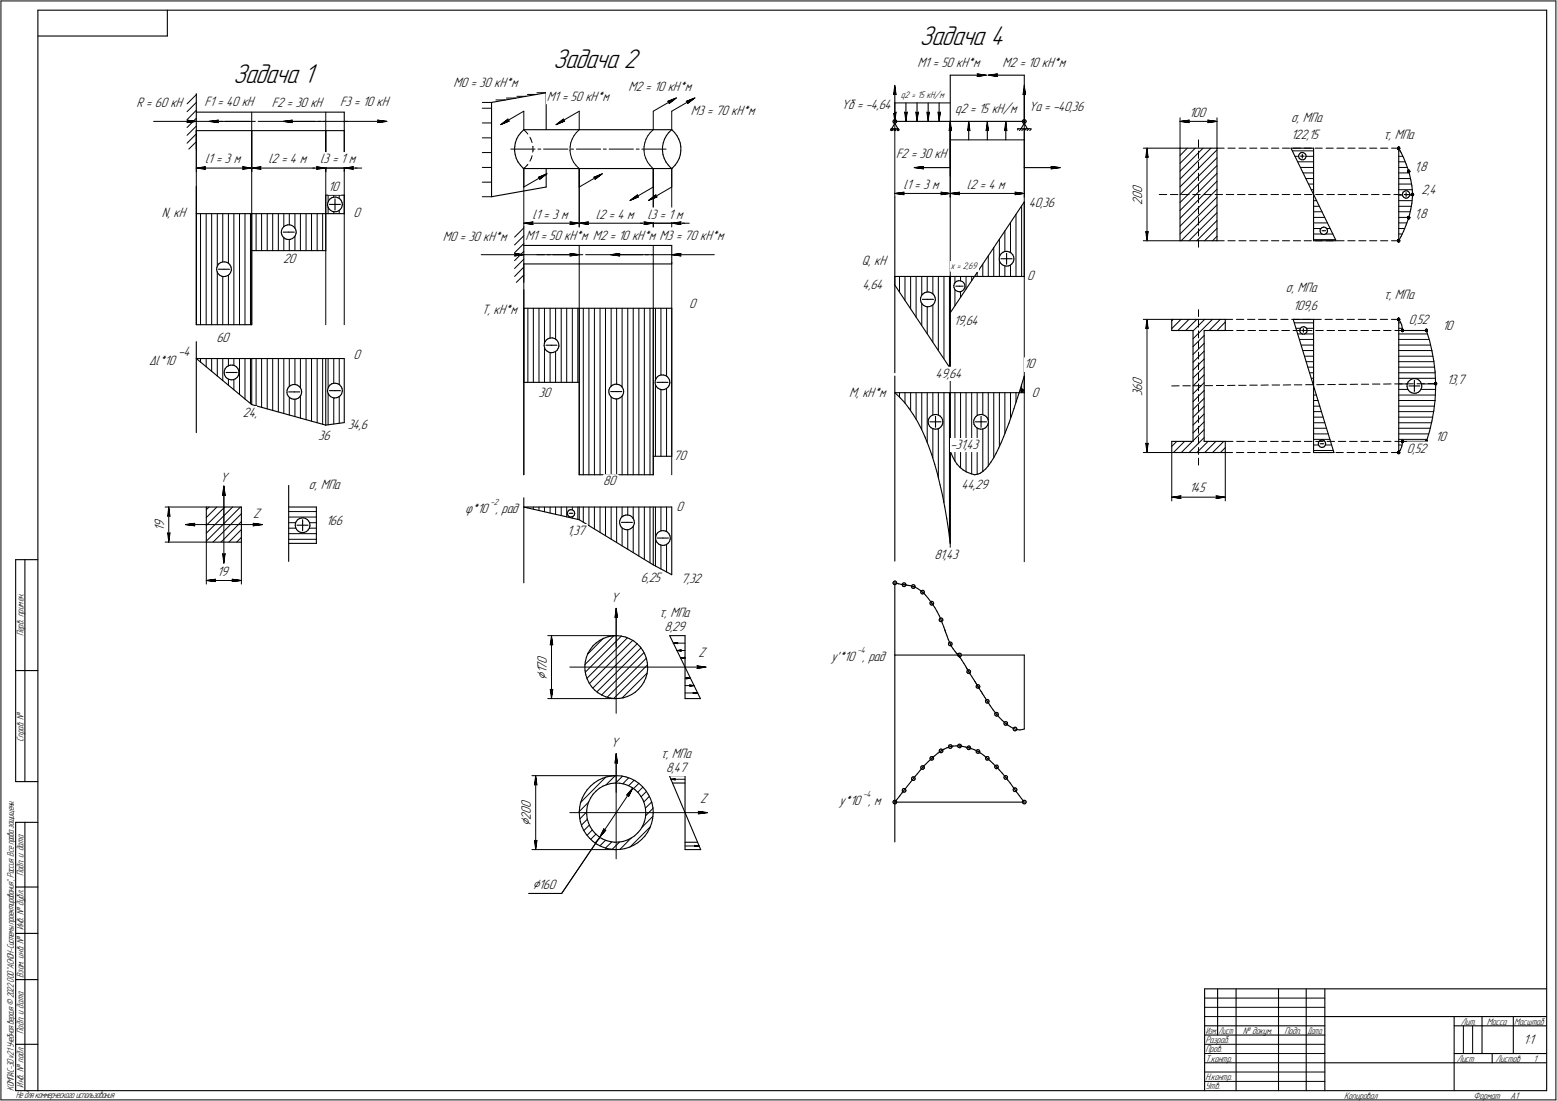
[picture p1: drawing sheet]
<svg xmlns="http://www.w3.org/2000/svg" width="842mm" height="595mm" viewBox="0 0 842 595" stroke-linecap="round" stroke-linejoin="round" font-family="sans-serif">
<defs><g id="words">
<g font-size="15.6">
<text x="497" y="25">Задача 4</text>
<text x="299" y="37">Задача 2</text>
<text x="126" y="45">Задача 1</text>
</g>
<g font-size="8.5">
<text x="698" y="66">s, МПа</text>
<text x="748" y="75">t, МПа</text>
<text x="695" y="158">s, МПа</text>
<text x="748" y="162">t, МПа</text>
<text x="81" y="197">Dl*10</text>
<text x="167" y="264">s, МПа</text>
<text x="252" y="277">j*10 , рад</text>
<text x="356" y="333">t, МПа</text>
<text x="296" y="367" transform="rotate(-90 296 367)">Ç</text>
<text x="357" y="410">t, МПа</text>
<text x="287" y="447" transform="rotate(-90 287 447)">Ç</text>
<text x="288" y="480">Ç160</text>
</g>
<g font-size="7.8">
<text x="496" y="36">M1 = 50 кН*м</text>
<text x="542" y="36">M2 = 10 кН*м</text>
<text x="245" y="47">M0 = 30 кН*м</text>
<text x="340" y="49">M2 = 10 кН*м</text>
<text x="74" y="58">R = 60 кН</text>
<text x="111" y="57">F1 = 40 кН</text>
<text x="147" y="58">F2 = 30 кН</text>
<text x="184" y="57">F3 = 10 кН</text>
<text x="296" y="55">M1 = 50 кН*м</text>
<text x="455" y="59">Yб = -4,64</text>
<text x="374" y="62">M3 = 70 кН*м</text>
<text x="517" y="61">q2 = 15 кН/м</text>
<text x="556" y="60">Yа = -40,36</text>
<text x="643" y="63">100</text>
<text x="698" y="75">122,15</text>
<text x="111" y="88">l1 = 3 м</text>
<text x="145" y="88">l2 = 4 м</text>
<text x="173" y="88">l3</text>
<text x="180" y="88">= 1</text>
<text x="189" y="88">м</text>
<text x="485" y="86">F2 = 30 кН</text>
<text x="765" y="93">1,8</text>
<text x="177" y="103">10</text>
<text x="489" y="102">l1 = 3 м</text>
<text x="523" y="102">l2 = 4 м</text>
<text x="618" y="108" transform="rotate(-90 618 108)">0</text>
<text x="618" y="104" transform="rotate(-90 618 104)">0</text>
<text x="769" y="105">2,4</text>
<text x="556" y="112">40,36</text>
<text x="618" y="111" transform="rotate(-90 618 111)">2</text>
<text x="88" y="118">N, кН</text>
<text x="191" y="118">0</text>
<text x="288" y="118">l1 = 3 м</text>
<text x="322" y="118">l2 = 4 м</text>
<text x="350" y="118">l3</text>
<text x="357" y="118">= 1</text>
<text x="366" y="118">м</text>
<text x="765" y="118">1,8</text>
<text x="239" y="130">M0 = 30 кН*м</text>
<text x="284" y="129">M1 = 50 кН*м M2 = 10 кН*м M3 = 70 кН*м</text>
<text x="153" y="142">20</text>
<text x="466" y="144">Q, кН</text>
<text x="556" y="152">0</text>
<text x="467" y="156">4,64</text>
<text x="373" y="167">0</text>
<text x="699" y="167">109,6</text>
<text x="261" y="170">T, кН*м</text>
<text x="516" y="175">19,64</text>
<text x="762" y="175">0,52</text>
<text x="780" y="179">10</text>
<text x="117" y="185">60</text>
<text x="96" y="193">-4</text>
<text x="191" y="194">0</text>
<text x="554" y="199">1</text>
<text x="556" y="199">0</text>
<text x="506" y="204">49,64</text>
<text x="618" y="208" transform="rotate(-90 618 208)">0</text>
<text x="782" y="207">13,7</text>
<text x="291" y="215">30</text>
<text x="459" y="214">M, кН*м</text>
<text x="558" y="214">0</text>
<text x="618" y="214" transform="rotate(-90 618 214)">3</text>
<text x="618" y="211" transform="rotate(-90 618 211)">6</text>
<text x="131" y="225">24,</text>
<text x="188" y="232">34,6</text>
<text x="172" y="238">36</text>
<text x="776" y="239">10</text>
<text x="514" y="243">-</text>
<text x="517" y="243">3</text>
<text x="520" y="243">1</text>
<text x="522" y="243">,</text>
<text x="523" y="243">4</text>
<text x="526" y="243">3</text>
<text x="761" y="245">0,52</text>
<text x="364" y="248">70</text>
<text x="119" y="260">Y</text>
<text x="326" y="262">80</text>
<text x="520" y="264">44,29</text>
<text x="643" y="266">145</text>
<text x="137" y="280">Z</text>
<text x="366" y="276">0</text>
<text x="89" y="287" transform="rotate(-90 89 287)">1</text>
<text x="89" y="285" transform="rotate(-90 89 285)">9</text>
<text x="176" y="284">166</text>
<text x="307" y="289">1,37</text>
<text x="505" y="302">81,4</text>
<text x="515" y="302">3</text>
<text x="118" y="311">19</text>
<text x="347" y="315">6,25</text>
<text x="368" y="315">7,32</text>
<text x="330" y="325">Y</text>
<text x="359" y="341">8,29</text>
<text x="296" y="359" transform="rotate(-90 296 359)">0</text>
<text x="378" y="355">Z</text>
<text x="450" y="357">y'*10 , рад</text>
<text x="296" y="364" transform="rotate(-90 296 364)">1</text>
<text x="296" y="362" transform="rotate(-90 296 362)">7</text>
<text x="330" y="404">Y</text>
<text x="360" y="417">8,47</text>
<text x="287" y="437" transform="rotate(-90 287 437)">0</text>
<text x="379" y="434">Z</text>
<text x="454" y="435">y*10 , м</text>
<text x="287" y="443" transform="rotate(-90 287 443)">2</text>
<text x="287" y="440" transform="rotate(-90 287 440)">0</text>
<text x="824" y="565">1:1</text>
</g>
<g font-size="5.4">
<text x="487" y="53">q2 = 15 кН/м</text>
<text x="514" y="145">x = 2,69</text>
<text x="13" y="344" transform="rotate(-90 13 344)">Перв. примен.</text>
<text x="13" y="401" transform="rotate(-90 13 401)">Справ. №</text>
<text x="13" y="474" transform="rotate(-90 13 474)">Подп. и дата</text>
<text x="13" y="503" transform="rotate(-90 13 503)">Инв. № дубл.</text>
<text x="13" y="529" transform="rotate(-90 13 529)">Взам. инв. №</text>
<text x="790" y="554">Лит.</text>
<text x="804" y="554">Масса</text>
<text x="819" y="554">Масштаб</text>
<text x="13" y="559" transform="rotate(-90 13 559)">Подп. и дата</text>
<text x="652" y="564">Разраб.</text>
<text x="672" y="559">№ докум.</text>
<text x="695" y="559">Подп.</text>
<text x="652" y="569">Пров.</text>
<text x="652" y="574">Т.контр.</text>
<text x="788" y="574">Лист</text>
<text x="809" y="574">Листов</text>
<text x="829" y="574">1</text>
<text x="13" y="588" transform="rotate(-90 13 588)">Инв. № подл.</text>
<text x="652" y="584">Н.контр.</text>
<text x="7" y="590" transform="rotate(-90 7 590)">КОМПАС-3Dv21 Учебнаяверсия©2022ООО&quot;АСКОН-Системыпроектирования&quot;, Россия. Всеправазащищены.</text>
<text x="8" y="594">Недлякоммерческогоиспользования</text>
<text x="652" y="589">Утв.</text>
<text x="727" y="594">Копировал</text>
<text x="797" y="594">Формат</text>
<text x="817" y="594">A1</text>
</g>
<g font-size="5.3">
<text x="652" y="559">Изм.</text>
<text x="659" y="559">Лист</text>
<text x="707" y="559">Дата</text>
</g>
<g font-size="5.1">
<text x="265" y="273">-2</text>
<text x="464" y="353">-4</text>
<text x="467" y="431">-4</text>
</g>
</g></defs>
<g fill="none" stroke="#000" stroke-width=".59">
<path d="M20 6v584zM20 6h817zM20 19h71zM91 6v13zM837 6v584zM106 51v10zM266 55l29-5zM266 55v51zM295 50v20zM484 56v10zM484 51v15zM490 56v10z"/>
<path d="M496 56v10zM502 56v10zM508 56v10zM514 41v25zM514 41h15zM539 41h15zM554 41v25zM554 51v15zM106 71h30zM106 61v10zM106 61h80zM106 71v10z"/>
<path d="M136 71h40zM176 71h10zM186 61v10zM278 79v2zM279 77l-1 2zM279 75v2zM280 73l-1 2zM282 72l1-2zM282 72l-2 1zM283 70h80zM358 79v2zM359 77l-1 2z"/>
<path d="M359 75v2zM360 73l-1 2zM362 72l1-2zM362 72l-2 1zM363 70l2 2zM365 72l1 1zM366 73l1 2zM367 75l1 2zM368 77v2zM368 79v2zM482 70h.1M482 70v1z"/>
<path d="M482 70h4zM483 70h.1M482 71h.1M483 65v1zM483 66h.1M483 65h1zM483 65h.1M483 66l1 1zM484 70h.1M484 65h.1M484 66h30zM484 67v-1z"/>
<path d="M484 67l2 3zM484 67l-2 3zM484 71h.1M484 65h1zM484 66h1zM485 65v1zM485 66h.1M485 70h.1M486 70h.1M486 71v-1zM514 66h40zM514 66v25z"/>
<path d="M514 70v25zM524 66v10zM534 66v10zM544 66v10zM550 70h2zM552 70h4zM553 65v1zM553 66h.1M553 65h1zM553 65h.1M553 66l1 1zM554 65h.1"/>
<path d="M554 67v-1zM554 67l2 3zM554 67l-2 3zM554 66v1zM554 70v21zM554 65h1zM555 65v1zM555 66h-1zM555 66h.1M556 70h2zM278 81l1 3zM279 84v2z"/>
<path d="M279 86l1 2zM280 88l1 1zM281 89l2 2zM283 91h.1M283 91h30zM295 91v10zM313 91h50zM358 81l1 3zM359 84v2zM359 86l1 2zM360 88l1 1zM361 89l2 2z"/>
<path d="M363 91h.1M363 91h1zM365 89l-1 2zM366 88l-1 1zM367 86l-1 2zM368 84l-1 2zM368 81v3zM499 91h15zM554 91h15zM638 80h20zM638 80v50zM658 80v50z"/>
<path d="M698 80h12zM698 80l25 50zM702 84v1zM702 85l1 1zM703 86h.1M703 83h.1M703 83l-1 1zM703 86h1zM703 83l1-1zM703 84h1zM704 86h1zM704 82l1 1z"/>
<path d="M704 84h1zM704 83v1zM704 84v1zM705 86h1zM705 83h1zM706 83v1zM706 85v1zM706 84h.1M706 85h.1M710 80v50zM756 80v50zM756 80l2 2z"/>
<path d="M758 82l1 3zM759 85l1 4zM760 89l2 3zM762 92v2zM762 94l1 3zM763 97l1 3zM106 115h80zM106 115v61zM106 101v14zM136 115v20zM176 105h10zM176 105v10z"/>
<path d="M176 115v20zM177 111v1zM177 110v1zM177 112l1 1zM178 109l-1 1zM178 113l1 1zM178 110h3zM178 108l1-1zM178 108v1zM179 114h1zM179 107h1zM180 114h1z"/>
<path d="M180 107h2zM181 114h1zM181 110h3zM181 108v2zM181 110v4zM182 107h1zM182 114h1zM183 107h1zM183 114l1-1zM184 107v1zM184 108l1 1zM185 112l-1 1z"/>
<path d="M185 109v1zM185 111v1zM185 110v1zM186 105v10zM266 106l29-5zM484 107v95zM554 109v40zM554 109l-40 60zM759 105h.1M759 105v1zM759 106v1zM759 104l1-1z"/>
<path d="M759 104v1zM759 107h1zM759 105h1zM760 103h.1M760 107h1zM760 103h1zM760 105h1zM760 104v1zM760 105v1zM761 107h1zM761 103l1 1zM762 119l-2 3z"/>
<path d="M762 104h.1M762 106v1zM762 116v3zM762 104l1 1zM762 105v1zM762 105h.1M763 113l-1 3zM764 100v3zM764 110l-1 3zM764 103v2zM764 107v3zM764 105v2z"/>
<path d="M136 135h40zM136 135v41zM152 126v1zM152 125v1zM152 127l1 1zM153 124l-1 1zM153 128l1 1zM153 125h3zM153 123l1-1zM153 123v1zM154 129h1zM154 122h1z"/>
<path d="M155 129h1zM155 122l2-1zM156 129h1zM156 125h3zM157 121l1 1zM157 129h1zM158 122h1zM158 129l1-1zM159 122l1 1zM160 123v1zM160 127l-1 1zM160 124v1z"/>
<path d="M160 126v1zM160 125v1zM283 133v10zM283 133h80zM283 123v10zM363 133v10zM541 139l-1 1zM541 138v1zM541 140h3zM542 137l1-1zM542 137l-1 1zM543 136h1z"/>
<path d="M544 136h1zM544 140h3zM544 137v3zM544 140v3zM545 136h1zM546 136l1 1zM547 137l1 1zM548 138v1zM548 139v1zM548 140v1zM638 130h20zM710 130h13z"/>
<path d="M714 124v1zM714 125v1zM714 126h1zM714 124l1-1zM714 124h.1M715 126l1 1zM715 123h1zM715 125h1zM716 127h.1M716 123h1zM716 125h1zM716 127l1-1z"/>
<path d="M717 123h.1M717 123l1 1zM718 126h-1zM718 124v1zM718 125v1zM718 125h.1M758 128l-2 2zM759 125l-1 3zM760 122l-1 3zM117 146v1zM117 145v1zM117 147l1 1z"/>
<path d="M118 144l-1 1zM118 148l1 1zM118 146h3zM118 143l1-1zM118 143v1zM119 149h1zM119 142h1zM120 149l1 1zM120 142h2zM121 150l1-1zM121 146h3zM122 142h1z"/>
<path d="M122 149h1zM123 142h1zM123 149l1-1zM124 142v1zM124 143l1 1zM125 147l-1 1zM125 144v2zM125 146v1zM125 146h.1M283 143h30zM283 143v10zM283 157v10z"/>
<path d="M313 143h40zM353 143h10zM484 149h70zM484 149v5zM484 154l30 45zM498 160v1zM499 159l1-1zM499 159l-1 1zM500 158h1zM501 158h1zM502 158h1zM503 158l1 1z"/>
<path d="M504 159l1 1zM505 160l1 1zM514 149v20zM514 149v50zM516 154v1zM516 155v1zM516 153v1zM516 156l1 1zM517 153l1-1zM517 153h-1zM517 155h2zM517 157h1z"/>
<path d="M518 152h.1M518 157l1 1zM518 152h2zM519 158h1zM519 155h2zM520 152h.1M520 158l1-1zM520 152l1 1zM521 153l1 1zM521 156v1zM522 154v1zM522 155l-1 1z"/>
<path d="M522 155h.1M540 140l1 1zM541 141v1zM541 142l1 1zM542 143l1 1zM543 144h1zM544 144h1zM545 144l1-1zM546 143h1zM548 142l-1 1zM548 141v1zM106 176h30z"/>
<path d="M283 167h80zM283 167v40zM283 167v90zM313 167v90zM353 167v90zM363 167v80zM498 162v1zM498 161v1zM498 163l1 1zM499 164v1zM499 162h3zM499 165l2 1z"/>
<path d="M501 166h1zM502 166h1zM502 162h3zM503 166l1-1zM504 165h1zM505 164v1zM506 161v1zM506 162l-1 2zM506 162h.1M634 173v6zM634 173h29zM634 179h11z"/>
<path d="M645 179v60zM651 179h12zM651 179v60zM663 173v6zM699 173h11zM699 173l22 72zM703 179v1zM703 178v1zM703 180h1zM703 177h1zM703 177v1zM704 177h1z"/>
<path d="M704 179h1zM705 177h1zM705 178v1zM705 179h1zM705 179v1zM706 177h.1M706 177l1 1zM707 180h-1zM707 178v1zM707 179v1zM707 179h.1M710 173v72z"/>
<path d="M756 173v72zM756 173l1 1zM757 174l1 2zM758 176v1zM758 177v2zM758 179h13zM771 179l2 5zM106 194h80zM106 194l30 25zM106 185v9zM106 194v40zM122 199l-1 1z"/>
<path d="M123 198h.1M123 198l-1 1zM123 198l2-1zM125 197h1zM126 197l1 1zM127 198h1zM128 198l1 1zM129 199v1zM136 194v25zM176 194v36zM186 194v34zM294 187l1 1z"/>
<path d="M294 186v1zM295 188v1zM295 185l-1 1zM295 189l1 1zM295 187h3zM295 184l2-1zM295 184v1zM296 190h1zM297 183h1zM297 190l1 1zM298 183h1zM298 191l1-1z"/>
<path d="M298 187h3zM299 183h1zM299 190h1zM300 183l1 1zM300 190l1-1zM301 184h1zM302 184v2zM302 188l-1 1zM302 186v1zM302 187v1zM302 187h.1M704 180l1 1z"/>
<path d="M705 181h.1M705 181l1-1zM773 184l1 6zM774 190l1 5zM775 195l1 6zM121 202v1zM121 200v2zM121 203l1 1zM122 204l1 1zM122 201h3zM123 205h1zM124 205h1z"/>
<path d="M125 205h1zM125 201h3zM126 205h1zM127 205l1-1zM129 203l-1 1zM129 200v1zM129 202v1zM129 201v1zM136 219l40 11zM155 212v1zM155 211v1zM155 213l1 1z"/>
<path d="M156 210l-1 1zM156 214l1 1zM156 212h3zM156 209l1-1zM156 209v1zM157 215l1 1zM157 208h1zM158 216h1zM158 208h2zM159 216h1zM159 212h3zM160 208h1z"/>
<path d="M160 216l1-1zM161 208l1 1zM161 215h1zM162 209v1zM162 210l1 1zM163 214l-1 1zM163 211v1zM163 213v1zM163 212v1zM177 211v2zM177 210v1zM177 213l1 1z"/>
<path d="M178 209l-1 1zM178 214h1zM178 211h3zM178 208h1zM178 208v1zM179 214l1 1zM179 208l1-1zM180 215h1zM180 207h2zM181 215h1zM181 211h3zM182 207h1z"/>
<path d="M182 215h1zM183 207l1 1zM183 215l1-1zM184 208v1zM184 209l1 1zM185 213l-1 1zM185 210v1zM185 212v1zM185 211v1zM283 207h30zM329 212l1 1zM329 211v1z"/>
<path d="M330 213v1zM330 210l-1 1zM330 214l1 1zM330 212h3zM331 209v-1zM331 209l-1 1zM331 215h1zM331 208h2zM332 215l1 1zM333 208h1zM333 216h1zM333 212h3z"/>
<path d="M334 208h1zM334 216l1-1zM335 208l1 1zM335 215l1-1zM336 209h1zM337 209v1zM337 213l-1 1zM337 210v2zM337 212v1zM337 212h.1M354 207v1zM354 206v1z"/>
<path d="M354 208l1 1zM355 205l-1 1zM355 209l1 1zM355 207h3zM356 204v-1zM356 204l-1 1zM356 210h1zM356 203h2zM357 210l1 1zM358 203h1zM358 211h1zM358 207h3z"/>
<path d="M359 203h1zM359 211l1-1zM360 203l1 1zM360 210l1-1zM361 204h1zM362 204v1zM362 208l-1 1zM362 205v2zM362 207v1zM362 207h.1M484 212h70zM484 212l2 3z"/>
<path d="M484 203v100zM486 215l3 2zM489 217l3 4zM514 212v32zM550 217l-2 4zM551 212l-1 5zM552 211v1zM552 211h.1M552 212h1zM552 211h1zM552 210h1zM552 210v1z"/>
<path d="M553 208l-2 4zM553 212h.1M553 211h.1M553 211v1zM553 210v1zM554 203v9zM554 203l-1 5zM761 209v1zM761 208v1zM761 210l1 1zM761 207v1zM762 211l1 1z"/>
<path d="M762 209h3zM762 206l1-1zM762 206l-1 1zM763 212h1zM763 205h1zM764 212l1 1zM764 205h1zM765 213h1zM765 206v3zM765 209h3zM765 209v3zM765 205h2z"/>
<path d="M766 213l1-1zM767 205l1 1zM767 212l1-1zM768 206h.1M768 206l1 1zM769 210l-1 1zM769 207v2zM769 209v1zM769 209h.1M776 201v5zM776 216l-1 6zM776 206v3z"/>
<path d="M776 211v5zM776 209v2zM176 230l10-2zM492 221l2 3zM494 224l2 4zM496 228l2 4zM498 232l2 4zM500 236l2 5zM502 228v1zM502 227v1zM502 229l1 1zM502 226v1z"/>
<path d="M503 230l1 1zM503 228h3zM503 225l1-1zM503 225l-1 1zM504 231l1 1zM504 224h1zM505 232h1zM505 224h1zM506 232h1zM506 228h3zM506 225v3zM506 228v3z"/>
<path d="M506 224h2zM507 232l1-1zM508 224l1 1zM508 231h1zM509 225v1zM509 226l1 1zM510 230l-1 1zM510 227v1zM510 229v1zM510 228v1zM527 228v1zM527 227v1z"/>
<path d="M527 229v1zM527 226v1zM527 230l1 1zM528 228h3zM528 225l1-1zM528 225l-1 1zM528 231l1 1zM529 224h1zM529 232h1zM530 224h1zM530 232h2zM531 225v3z"/>
<path d="M531 228h3zM531 228v3zM531 224h1zM532 232l1-1zM532 224l1 1zM533 231h.1M533 225l1 1zM534 226v1zM534 230l-1 1zM534 227l1 1zM535 229l-1 1zM535 228v1z"/>
<path d="M542 239l-2 3zM543 236l-1 3zM544 232l-1 4zM546 229l-2 3zM547 225l-1 4zM548 221l-1 4zM634 239h11zM634 239v6zM651 239h12zM663 239v6zM713 239v1zM713 239l1-1z"/>
<path d="M713 239h.1M714 238h1zM714 240h1zM715 238h1zM715 240h1zM716 238h.1M716 238l1 1zM717 239v1zM717 240h.1M758 240v1zM758 239v1zM758 239h13z"/>
<path d="M773 233l-2 6zM774 228l-1 5zM775 222l-1 6zM313 257h40zM353 247h10zM502 241l2 5zM504 246l2 5zM506 251l1 5zM507 256l1 6zM514 244v50zM514 244h.1M514 244l1 3z"/>
<path d="M515 247l1 2zM516 249l2 2zM518 251l1 2zM519 253l2 1zM521 254l2 1zM523 255l2 1zM525 256l2 1zM527 257h.1M527 257l2-1zM529 256h1zM530 256l2-1zM532 255l1-2z"/>
<path d="M535 252l-2 1zM536 250l-1 2zM537 248l-1 2zM539 245l-2 3zM540 242l-1 3zM634 245h29zM710 245h11zM713 240v1zM713 241h1zM714 241l1 1zM715 242h.1M715 242l1-1z"/>
<path d="M717 241h-1zM717 240v1zM757 243l-1 2zM758 241l-1 2zM112 274v19zM112 274h19zM131 274v19zM156 262v41zM156 274h15zM163 280h1zM164 280h1zM171 274v20z"/>
<path d="M283 274h80zM283 274l30 7zM283 269v5zM283 274v41zM307 278v1zM307 277v1zM307 279h1zM307 276v1zM308 279h.1M308 276h1zM308 276h-1zM308 277h1z"/>
<path d="M308 279h1zM309 276h.1M309 277h1zM309 279h1zM309 276h1zM310 276l1 1zM311 278l-1 1zM311 277h.1M311 278h.1M313 274v7zM336 279h1zM336 279v1z"/>
<path d="M337 279l1-1zM338 278h2zM340 278l1 1zM341 279h1zM342 279v1zM353 274v31zM363 274v37zM508 262l2 6zM510 268l1 6zM511 274l1 6zM112 293h19zM156 294h15z"/>
<path d="M160 284v1zM160 283v1zM160 285v1zM160 282v1zM160 286l1 1zM161 284h3zM161 281l1-1zM161 281l-1 1zM161 287l1 1zM162 280h1zM162 288h1zM163 288h2z"/>
<path d="M164 281v3zM164 284h3zM164 284v3zM165 288l1-1zM165 280l1 1zM166 287h1zM166 281l1 1zM167 282v1zM167 286v1zM167 283l1 1zM168 285l-1 1zM168 284v1z"/>
<path d="M313 281l40 24zM335 283v1zM335 281v2zM335 284l1 1zM336 280l-1 1zM336 285l1 1zM336 282h3zM337 286h1zM338 286h1zM339 286h1zM339 282h3zM340 286h1z"/>
<path d="M341 286l1-1zM342 280l1 1zM343 284l-1 1zM343 281v1zM343 283v1zM343 282v1zM355 291v1zM355 290v1zM355 292v1zM355 289v1zM355 293l1 1zM356 291h3z"/>
<path d="M356 288l1-1zM356 288l-1 1zM356 294l1 1zM357 287h1zM357 295h1zM358 287h1zM358 295h1zM359 291h3zM359 287h1zM359 295l2-1zM360 287l1 1zM361 294h.1"/>
<path d="M361 288l1 1zM362 289v1zM362 293l-1 1zM362 290l1 1zM362 292v1zM363 291l-1 1zM512 280l1 7zM513 287l1 7zM8 303v119zM8 303h12zM13 303v119zM353 305l10 6z"/>
<path d="M483 315h.1M483 315v1zM483 314h1zM483 314v1zM483 316h1zM484 314h.1M484 315v39zM484 315l2 1zM484 316h.1M484 314l1 1zM484 316l1-1zM485 315h.1"/>
<path d="M486 316h2zM488 316h.1M488 316v1zM488 315h1zM488 315v1zM488 316h1zM488 317h1zM489 316h.1M489 315h.1M489 317h.1M489 315h1zM489 317l1-1z"/>
<path d="M490 316h.1M490 315v1zM490 316h1zM491 316l1 1zM492 317h2zM493 317h.1M493 317v1zM493 316h1zM493 316v1zM493 318h1zM494 316h.1M494 317h.1"/>
<path d="M494 318h.1M494 316h1zM494 317h1zM494 318l1-1zM495 316v1zM495 317h.1M495 317l1 1zM496 318l2 1zM498 319l1 1zM498 320h.1M498 319h1zM498 319v1z"/>
<path d="M499 319h.1M499 319l1 1zM500 320h.1M498 320v1zM498 321h1zM499 321h.1M499 320h.1M499 320l1 1zM499 321l1-1zM500 321l1 1zM501 322l1 2zM502 324l2 2z"/>
<path d="M503 326h.1M503 326v1zM503 325h1zM503 325v1zM503 327h1zM504 325h.1M504 327h.1M504 326h.1M504 327h1zM504 325l1 1zM504 327l1-1zM505 327l1 1z"/>
<path d="M505 326h.1M506 328l1 3zM507 331l1 2zM508 335h.1M508 335v1zM508 333l1 2zM508 334h1zM508 334v1zM508 336h1zM509 334h.1M509 336h.1M509 335h.1"/>
<path d="M509 335v1zM509 336l1 1zM509 334l1 1zM510 337v2zM510 335h.1M510 335l-1 1zM510 339l1 1zM511 340h.1M317 358l-1 2zM317 355v3zM318 353l-1 2zM319 351l-1 2z"/>
<path d="M321 349l1-2zM321 349l-2 2zM322 347l2-1zM324 346l3-1zM327 345l2-1zM329 344h2zM331 344h3zM334 344h2zM336 344h2zM338 344l3 1zM341 345l2 1zM343 346l2 2z"/>
<path d="M345 348l1 2zM346 350l2 2zM348 352l1 2zM349 354l1 2zM350 356v2zM350 358v3zM362 344h9zM362 344l17 34zM371 344v34zM484 354h70zM484 354v101zM511 341h.1"/>
<path d="M511 341v1zM511 342l1 1zM512 343v1zM512 344l1 2zM513 346l1 2zM513 348h.1M513 348v1zM513 347h1zM513 347v1zM513 349h1zM514 347h.1M514 348h.1"/>
<path d="M514 349h.1M514 349l1 1zM514 347h1zM514 349l1-1zM515 350l1 1zM515 347v1zM515 348h.1M516 351l1 1zM517 352v1zM517 353h.1M518 353h.1M518 354h.1"/>
<path d="M518 354v1zM518 353h1zM518 353v1zM518 355h1zM518 354l1 1zM519 353h.1M519 354v1zM519 355h1zM519 355h.1M519 355l1 1zM519 353h1zM520 356v1z"/>
<path d="M520 353v1zM520 354v1zM520 354h.1M520 357l1 2zM521 359l1 1zM522 360l1 1zM554 354v40zM8 362h12zM316 360v2zM316 362l1 3zM317 365l1 2zM318 367l1 2z"/>
<path d="M319 369l1 2zM320 371l2 2zM322 373l1 1zM323 374l2 2zM325 376l3 1zM328 377h2zM330 377l2 1zM332 378h3zM335 378l2-1zM337 377l2-1zM339 376l3-1zM342 375l2-1z"/>
<path d="M344 374l1-1zM347 371l-2 2zM348 369l-1 2zM349 367l-1 2zM350 364l-1 3zM350 362v2zM350 361v1zM371 378h8zM523 361h.1M523 363h.1M523 363v1zM523 362h.1"/>
<path d="M523 362h1zM523 362v1zM523 364h1zM523 362l1 1zM524 362h.1M524 363h.1M524 364h1zM524 363v1zM524 362l1 1zM525 364l1 2zM525 363h.1M525 363v1z"/>
<path d="M526 366l1 1zM527 367v1zM527 368h.1M527 369h1zM528 369h.1M528 369v1zM528 371h.1M528 371v1zM528 370h.1M528 370h1zM528 370v1zM528 370l1 1z"/>
<path d="M528 372h1zM529 370h.1M529 371h.1M529 372h1zM529 371v1zM529 370l1 1zM530 372v1zM530 371h.1M530 372h.1M530 371v1zM530 373l1 1zM531 374h.1"/>
<path d="M531 375h1zM532 375v1zM532 376l1 1zM533 377l1 2zM533 379h.1M533 379v1zM533 378h1zM533 378v1zM533 380h1zM534 379h.1M534 378h.1M534 380h1z"/>
<path d="M534 378l1 1zM535 379h.1M535 379v1zM535 380l1 1zM536 381l1 3zM537 384l2 2zM538 386h.1M538 386v1zM538 385h1zM538 385v1zM538 387h1zM539 385h.1"/>
<path d="M539 387h.1M539 386h.1M539 387h1zM539 385h1zM540 387l1 1zM540 385v1zM540 387h-1zM540 386v1zM541 388l1 1zM542 389l2 2zM543 391h.1M543 391v1z"/>
<path d="M543 390h1zM543 390v1zM543 392h1zM544 390h.1M544 392h.1M544 391h.1M544 390h1zM544 391l1 1zM545 390v1zM545 391l-1 1zM545 391h.1M545 392l1 1z"/>
<path d="M546 393l2 1zM548 394h.1M548 394v1zM548 394h2zM548 393h1zM548 393v1zM548 395h1zM549 393h.1M549 395h.1M549 393l1 1zM550 394h.1M550 394l-1 1z"/>
<path d="M550 394l2 1zM552 395l1-1zM553 394h1zM328 420l3-1zM331 419h3zM334 419h2zM336 419l3 1zM339 420l2 1zM362 419h9zM362 419l17 40zM371 419v40zM494 420h.1"/>
<path d="M494 420h1zM495 420h-1zM496 418l-1 2zM498 416l-2 2zM498 415h.1M498 415v1zM498 414h1zM498 414v1zM498 416h1zM499 414h.1M499 416h.1M499 415l-1 1z"/>
<path d="M499 415h.1M499 414h1zM499 416l1-1zM500 414l-1 1zM500 414l1-1zM500 414v1zM500 415h.1M501 413l1-1zM502 412l2-2zM503 410h.1M503 410v1zM503 409h1z"/>
<path d="M503 409v1zM503 411h1zM504 409h.1M504 411h.1M504 410h.1M504 410l1-1zM504 409h1zM504 411l1-1zM505 409h1zM505 409v1zM505 410h.1M506 409l1-2z"/>
<path d="M507 407l2-1zM508 406h.1M508 406v1zM508 405h1zM508 405v1zM508 407h1zM509 405h.1M509 407h.1M509 406h.1M509 406l1-1zM509 405h1zM509 407l1-1z"/>
<path d="M510 405h1zM510 405v1zM510 406h.1M511 405l1-1zM512 404h2zM513 403v1zM513 404h.1M513 403h1zM513 403h.1M513 404l1 1zM514 403h.1M514 405v-1z"/>
<path d="M514 404h.1M514 403h1zM514 404h1zM515 403h1zM515 403v1zM515 404h.1M516 403h1zM517 403h2zM518 403v1zM518 404h.1M518 403l1-1zM518 403h.1"/>
<path d="M518 404h1zM519 402h.1M519 404h1zM519 403h.1M519 402l1 1zM520 403h1zM520 403h.1M520 404h.1M520 403v1zM521 403l1 1zM522 404h2zM523 404v1z"/>
<path d="M523 405h.1M523 404l1-1zM523 404h.1M523 405h1zM524 403h.1M524 405h1zM524 404h.1M524 403l1 1zM525 404l1 1zM525 404h.1M525 405h.1M525 404v1z"/>
<path d="M526 405h1zM527 405l2 1zM528 406v1zM528 407h.1M528 405h1zM528 405v1zM528 407h1zM529 405h.1M529 407h1zM529 406h.1M529 406l1 1zM529 405l1 1z"/>
<path d="M530 407h1zM530 406h.1M530 407h.1M530 406v1zM531 407l1 1zM532 408l2 2zM533 410h.1M533 410v1zM533 409h1zM533 409v1zM533 411h1zM534 409h.1"/>
<path d="M534 411h1zM534 410h.1M534 410l1 1zM534 409h1zM535 411h1zM535 409v1zM535 410v1zM535 410h.1M536 411l1 2zM537 413l2 2zM538 414v1zM538 415h.1"/>
<path d="M538 414h1zM538 414h.1M538 415l1 1zM539 414h.1M539 416v-1zM539 415h.1M539 415h1zM539 414h1zM540 415l1 1zM540 414v1zM540 415h-1zM540 415h.1"/>
<path d="M541 416l1 2zM542 418l2 2zM543 420l1-1zM543 420h.1M544 419h.1M544 419l1 1zM545 420h.1M8 422h12zM313 439v2zM314 436l-1 3zM314 434v2zM315 431l-1 3z"/>
<path d="M316 429l-1 2zM317 438v2zM318 427l-2 2zM318 436l-1 2zM318 433v3zM319 425l2-2zM319 425l-1 2zM319 431l-1 2zM321 429l-2 2zM321 423l3-1zM322 428l2-2zM322 428l-1 1z"/>
<path d="M324 422l2-1zM324 426l2-1zM326 421l2-1zM326 425l2-1zM328 424h2zM330 424l3-1zM333 423h2zM335 423l2 1zM337 424l3 1zM340 425l2 1zM341 421l2 1zM342 426l2 1z"/>
<path d="M343 422l3 1zM344 427l1 2zM345 429l2 1zM346 423l1 2zM347 430l1 2zM347 425l2 2zM348 432l1 3zM349 435v2zM349 437v2zM349 427l2 2zM349 440v2zM349 439v1z"/>
<path d="M351 429l1 3zM352 432l1 2zM353 434v3zM353 437v2zM353 440v3zM353 439v1zM364 423h7zM483 433v1zM483 434h.1M483 433h1zM483 433h.1M483 434l1 1z"/>
<path d="M484 433h.1M484 434h70zM484 435v-1zM484 433h1zM484 434h1zM485 433v1zM485 434h.1M487 430l-3 4zM488 429l-1 1zM488 427v1zM488 428h.1M488 426h1z"/>
<path d="M488 426v1zM488 428h1zM489 426h.1M489 428h.1M489 426l1 1zM489 427l-1 2zM489 428h1zM490 427h.1M490 427v1zM492 423l-3 4zM493 421h.1M493 421v1z"/>
<path d="M493 420h1zM493 420v1zM493 422h1zM494 422h.1M494 421l-2 2zM494 421h.1M494 420v1zM494 422l1-1zM495 420v1zM495 421h.1M543 420v1zM543 421h.1"/>
<path d="M543 421h1zM544 421h.1M544 420h.1M544 421l1 1zM545 421h-1zM545 420v1zM545 422l1 1zM546 423l2 2zM548 425v1zM548 427h.1M548 427v1zM548 426h1z"/>
<path d="M548 426v1zM548 428h1zM548 426l1 1zM549 427h.1M549 426h.1M549 428h.1M549 427v1zM549 426h1zM549 428h1zM550 428v1zM550 426v1zM550 427l-1 1z"/>
<path d="M550 427h.1M550 429l1 1zM551 430l1 2zM552 432l2 2zM553 433v1zM553 434h.1M553 433h1zM553 433h.1M553 434l1 1zM554 433h.1M554 435v-1zM554 433h1z"/>
<path d="M555 433v1zM555 434h-1zM555 434h.1M8 444v146zM8 444h12zM13 444v146zM313 441l1 3zM314 444l1 3zM315 447l1 2zM316 449l1 2zM317 451l2 2zM317 440l1 3z"/>
<path d="M318 443v2zM318 445l1 2zM319 453l2 2zM319 447l1 2zM320 449l2 2zM321 455l2 1zM322 451l2 1zM323 456l2 2zM324 452l2 1zM325 458h3zM326 453l2 1zM328 458l2 1z"/>
<path d="M328 454l2 1zM330 459h3zM330 455h2zM332 455h3zM333 459h2zM335 455h2zM335 459h3zM337 455l2-1zM338 459l2-1zM339 454l2-1zM340 458l3-1zM341 453l2-1z"/>
<path d="M343 457l2-1zM343 452l2-2zM345 456l2-2zM346 448l-1 2zM348 446l-2 2zM348 444v2zM349 452l-2 2zM349 442l-1 2zM350 450l-1 2zM351 448l-1 2zM352 445l-1 3zM353 443l-1 2z"/>
<path d="M371 459h8zM371 455h6zM8 479h12zM8 505h12zM8 530h12zM652 535h185zM652 535v55zM659 535v24zM669 535v55zM691 535v55zM706 535v55zM717 535v55z"/>
<path d="M652 554h65zM652 559h65zM717 549h120zM786 549v41zM786 554h16zM802 549v20zM802 554h35zM818 549v20zM8 564h12zM717 574h69zM786 574h51zM786 569h51z"/>
<path d="M807 569v5zM8 590h12zM20 590h817z"/>
</g>
<g fill="none" stroke="#000" stroke-width=".54">
<path d="M1 1v594zM1 1h841zM842 1v594zM528 40l1 1zM528 40l5 1zM539 40v1zM101 56l5-5zM106 60l-5 5zM261 55h5zM261 59h5zM268 54h5zM274 53h5z"/>
<path d="M280 52h5zM285 51h5zM290 50h5zM361 55l5-2zM361 55h1zM362 56l4-3zM362 55v1zM371 55l5-2zM371 55h1zM372 56l4-3zM372 55v1zM483 51h1z"/>
<path d="M484 56h30zM484 46l1 5zM484 51h1zM484 46l-1 5zM528 41h5zM529 41h-1zM534 41h5zM534 41l5-1zM539 41h.1M553 51h1zM554 46l1 5zM554 51h1z"/>
<path d="M554 46l-1 5zM83 66h23zM101 66h5zM101 65l1 1zM101 65l5 1zM101 77l5-5zM101 73l5-5zM101 69l5-5zM101 60l5-5zM102 66h-1zM104 66h13zM106 71v105z"/>
<path d="M106 71v22zM113 66l5-1zM113 66h5zM113 66h23zM118 66h.1M118 65v1zM119 66h1zM122 66h13zM136 61v10zM136 71v105zM136 71v22zM136 66h2z"/>
<path d="M140 66h13zM153 66l5-1zM153 66h5zM153 66h23zM154 66h2zM157 66h13zM158 66h.1M158 65v1zM172 66h1zM175 66h13zM176 61v10zM176 71v105z"/>
<path d="M176 71v22zM186 66h23zM186 71v105zM186 71v22zM204 66h5zM204 65l1 1zM204 65l5 1zM205 66h-1zM261 75h5zM261 66h5zM271 67l4-2zM271 67l4-3z"/>
<path d="M275 65l8-5zM275 65h.1M275 64v1zM283 70l2 2zM283 60v10zM285 72h.1M287 74v1zM287 75l1 2zM288 79h.1M288 79v2zM301 67l4-2zM301 67l4-3z"/>
<path d="M305 65l8-5zM305 65h.1M305 64v1zM308 79v2zM309 77l-1 2zM309 75v2zM310 73l-1 2zM312 72l-2 1zM313 70l-1 2zM313 60v10zM348 79v2zM349 77l-1 2z"/>
<path d="M349 75v2zM350 73l-1 2zM352 72l1-2zM352 72l-2 1zM353 60v10zM353 60l9-5zM363 60v10zM363 60l9-5zM483 61l1 5zM483 61h1zM484 61h1zM484 66v41z"/>
<path d="M485 61l-1 5zM489 61l1 5zM489 61h1zM490 61h1zM491 61l-1 5zM495 61l1 5zM495 61h1zM496 61h1zM497 61l-1 5zM501 61l1 5zM501 61h1zM502 61h1z"/>
<path d="M503 61l-1 5zM507 61l1 5zM507 61h1zM508 61h1zM509 61l-1 5zM513 71l1-1zM514 76h40zM514 66l1 5zM514 70l1 1zM514 66l-1 5zM514 66v41zM523 71l1-1z"/>
<path d="M524 66l1 5zM524 70l1 1zM524 66l-1 5zM533 71l1-1zM534 66l1 5zM534 70l1 1zM534 66l-1 5zM543 71l1-1zM544 66l1 5zM544 70l1 1zM544 66l-1 5zM551 70h-1z"/>
<path d="M551 71l1-1zM553 71l1-1zM554 66v41zM554 71l1-1zM555 71l2-1zM557 71l1-1zM638 64v16zM638 66l5-1zM638 66h5zM638 66h20zM643 66h.1M643 65v1z"/>
<path d="M648 76v4zM653 66h5zM653 65l1 1zM653 65l5 1zM654 66h-1zM658 64v16zM102 81l4-4zM106 91l5-1zM106 91h5zM106 91h30zM111 91h.1M111 90v1z"/>
<path d="M131 91h5zM131 90l1 1zM131 90l5 1zM132 91h-1zM136 91l5-1zM136 91h5zM136 91h40zM141 91h.1M141 90v1zM169 91h7zM171 91h5zM171 91h25z"/>
<path d="M171 90l1 1zM171 90l5 1zM172 91h-1zM176 91h10zM186 91h5zM186 91l5-1zM186 91h7zM191 91h.1M191 90v1zM261 98h5zM261 91h5zM261 82h5z"/>
<path d="M276 81h13zM283 91h1zM283 91v10zM283 91v32zM285 89l-1 2zM285 89h.1M287 86v1zM288 84l-1 2zM288 81v1zM291 81h2zM291 96l5-2zM291 96h1z"/>
<path d="M292 97l4-3zM292 96v1zM294 81h13zM308 81l1 3zM309 84v2zM309 81h1zM309 86l1 2zM310 88l1 1zM311 89l2 2zM312 81h13zM313 91h.1M313 91v10z"/>
<path d="M313 91v32zM321 96l5-2zM321 96h1zM322 97l4-3zM322 96v1zM326 81h2zM329 81h14zM344 81h2zM347 81h13zM348 81l1 3zM349 84v2zM349 86l1 2z"/>
<path d="M350 88l1 1zM351 89l2 2zM353 91h.1M353 91v10zM353 91v32zM363 91v10zM363 91v32zM494 91l5-1zM494 91h5zM499 91h.1M499 90v1zM554 91v213z"/>
<path d="M568 90l5 1zM568 90l1 1zM568 91h5zM569 91h-1zM618 80h20zM620 85h.1M620 80l1 5zM620 85h1zM620 80v5zM620 80v50zM638 97l17-17zM638 88l8-8z"/>
<path d="M642 80l-4 4zM648 82v4zM648 88v4zM648 94v4zM648 100v4zM651 80l-13 13zM658 80h4zM658 98l-20 20zM658 94l-20 20zM658 85l-20 20zM664 80h4zM670 80h4z"/>
<path d="M676 80h4zM682 80h4zM688 80h4zM694 80h3zM699 82h11zM700 80h3zM700 84h2zM702 87h8zM703 91h7zM705 93h5zM705 80h4zM706 97h4z"/>
<path d="M706 84h4zM708 99h2zM711 80h4zM717 80h4zM723 80h4zM729 80h4zM735 80h4zM741 80h4zM747 80h4zM753 80h3zM756 99h7zM756 97h7z"/>
<path d="M756 93h6zM756 91h5zM756 87h4zM756 84h3zM756 82h1zM108 115v61zM112 115v61zM114 115v61zM118 115v29zM120 115v27zM124 115v27zM126 115v61z"/>
<path d="M130 115v61zM133 115v61zM135 115v61zM139 115v20zM141 115v20zM145 115v20zM147 115v20zM151 115v20zM154 115v8zM156 115v6zM160 115v8zM162 115v20z"/>
<path d="M166 115v20zM168 115v20zM172 115v20zM174 115v20zM177 112v3zM177 105v4zM181 105v2zM181 114v1zM183 114v1zM183 105v2zM261 106h5zM283 101l9-5z"/>
<path d="M288 120v1zM308 120l1 1zM308 120l5 1zM313 101l9-5zM318 120v1zM341 108l4-2zM341 108l4-3zM345 106l8-5zM345 106h.1M345 105v1zM348 120l1 1zM348 120l5 1z"/>
<path d="M351 108l4-2zM351 108l4-3zM355 106l8-5zM355 106h.1M355 105v1zM368 120v1zM484 105l5-1zM484 105h5zM484 105h30zM488 105h1zM489 104l-1 1zM509 105h5z"/>
<path d="M509 104v1zM509 104l5 1zM509 105h.1M514 105v198zM514 105l5-1zM514 105h5zM514 105h40zM518 105h1zM519 104l-1 1zM549 105h5zM549 104v1zM549 104l5 1z"/>
<path d="M549 116v33zM549 105h.1M553 111v38zM627 105h4zM633 105h4zM638 109l20-20zM638 101l20-20zM639 105h4zM645 105h4zM648 106v4zM648 112v4zM648 118v4z"/>
<path d="M651 105h4zM657 105h4zM658 111l-19 19zM658 102l-20 20zM663 105h4zM669 105h4zM675 105h4zM681 105h4zM687 105h4zM693 105h4zM700 105h3zM706 105h4z"/>
<path d="M709 103h1zM710 118h7zM710 114h5zM710 112h4zM710 108h2zM710 105h.1M712 105h4zM718 105h4zM724 105h4zM730 105h4zM736 105h4zM742 105h4z"/>
<path d="M748 105h4zM754 105h4zM756 118h6zM756 114h7zM756 112h7zM756 108h8zM756 105h3zM756 103h8zM760 105h4zM762 105h2zM154 129v6zM156 129v6z"/>
<path d="M160 128v7zM260 138h23zM278 137l5-5zM278 132l5-5zM278 128l5-5zM278 138h5zM278 137l1 1zM278 137l5 1zM279 138h-1zM281 138h13zM283 121l5-1zM283 121h5z"/>
<path d="M283 121h30zM288 121h.1M290 138h23zM296 138h2zM299 138h13zM308 138h5zM308 137l1 1zM308 137l5 1zM308 121h5zM309 138h-1zM309 121h-1zM313 133v10z"/>
<path d="M313 121l5-1zM313 121h5zM313 121h40zM314 138h1zM317 138h13zM318 121h.1M330 138l5-1zM330 138h5zM330 138h23zM331 138h2zM334 138h14zM335 138h.1"/>
<path d="M335 137v1zM346 121h7zM348 121h5zM348 121h25zM349 121h-1zM349 138h2zM352 138h13zM353 133v10zM353 121h10zM363 138l5-1zM363 138h5zM363 138h23z"/>
<path d="M363 121h5zM363 121l5-1zM363 121h7zM368 138h.1M368 121h.1M368 137v1zM535 138v11zM537 134v15zM541 129v10zM543 125v11zM547 120v16zM618 130h20z"/>
<path d="M620 125v5zM620 125v1zM620 126l1-1zM621 125l-1 5zM638 126l20-19zM643 130l15-15zM647 130l11-11zM648 124v4zM648 130v4zM658 130h4zM658 128l-2 2zM658 123l-6 7z"/>
<path d="M664 130h4zM670 130h4zM676 130h4zM682 130h4zM688 130h4zM694 130h3zM700 130h3zM705 130h4zM710 130h12zM710 126h5zM710 124h4zM710 120h8z"/>
<path d="M711 130h4zM717 126h4zM717 130h4zM718 124h1zM723 130h4zM729 130h4zM735 130h4zM741 130h4zM747 130h4zM753 130h3zM756 130h.1M756 126h2z"/>
<path d="M756 124h4zM756 120h5zM118 147v29zM120 149v27zM124 149v27zM278 145l5-5zM278 141l5-5zM279 153l4-4zM283 144l-5 5zM283 143v114zM313 143v114zM353 143v114z"/>
<path d="M363 142v115zM486 149v9zM489 149v13zM493 149v18zM495 149v22zM499 149v11zM501 149v9zM505 149v10zM507 149v40zM511 149v45zM514 149v49zM516 157v8z"/>
<path d="M516 149v4zM520 149v3zM520 158v3zM522 149v7zM526 149v3zM528 147v2zM532 143v6zM541 141v8zM543 144v5zM547 143v6zM285 167v40zM288 167v40z"/>
<path d="M292 167v40zM294 167v18zM298 167v16zM300 167v16zM304 167v40zM306 167v40zM310 167v40zM313 167v40zM315 167v90zM319 167v90zM321 167v90zM325 167v90z"/>
<path d="M327 167v90zM331 167v42zM334 167v41zM336 167v42zM340 167v90zM342 167v90zM346 167v90zM348 167v90zM352 167v90zM354 167v38zM357 167v36zM361 167v36z"/>
<path d="M499 164v12zM501 166v14zM505 165v20zM618 173h16zM620 178v-1zM620 173l1 5zM620 177l1 1zM620 173v5zM620 173v72zM634 178l5-5zM634 173h.1M637 179l6-6z"/>
<path d="M641 179l6-6zM645 179l7-6zM648 167v4zM648 173v4zM648 179v4zM654 179l6-6zM662 179h.1M663 173h4zM663 179h4zM663 174l-5 5zM669 173h4zM669 179h4z"/>
<path d="M675 173h4zM675 179h4zM681 173h4zM681 179h4zM687 173h4zM687 179h4zM693 173h4zM693 179h4zM699 173h4zM699 179h4zM700 174h10zM701 177h2z"/>
<path d="M705 173h4zM705 179h5zM707 177h3zM711 173h4zM712 179h4zM717 173h4zM718 179h4zM723 173h4zM724 179h4zM729 173h4zM730 179h4zM735 173h4z"/>
<path d="M736 179h4zM740 173h4zM742 179h4zM747 173h3zM748 179h4zM753 173h3zM754 179h4zM756 177h2zM756 174h2zM108 194v2zM112 194v4zM114 194v7z"/>
<path d="M118 194v9zM120 194v12zM124 194v4zM126 194v4zM130 194v19zM133 194v22zM135 194v24zM139 194v25zM141 194v26zM145 194v27zM147 194v28zM151 194v29z"/>
<path d="M154 194v30zM156 194v15zM160 194v14zM162 194v16zM166 194v33zM168 194v34zM172 194v35zM174 194v35zM177 194v15zM181 194v13zM183 194v14zM294 188v19z"/>
<path d="M298 191v16zM300 190v17zM645 196l6-6zM645 183l11-10zM648 185v3zM648 190v4zM648 196v4zM651 194l-6 6zM651 186l-6 6zM651 181l-6 6zM702 181h2zM703 183h7z"/>
<path d="M704 187h6zM705 189h5zM706 193h4zM706 181h4zM706 195h4zM707 198h3zM756 198h20zM756 195h20zM756 193h19zM756 189h18zM756 187h18zM756 183h17z"/>
<path d="M756 181h16zM124 205v3zM126 205v6zM156 215v9zM160 216v9zM162 214v12zM177 213v17zM181 215v14zM183 214v15zM331 215v42zM334 216v41zM336 214v43z"/>
<path d="M354 208v39zM357 211v36zM361 210v37zM486 212v3zM489 212v6zM493 212v10zM495 212v15zM499 212v20zM501 212v27zM505 212v12zM507 212v12zM511 212v60z"/>
<path d="M514 212v78zM516 212v37zM520 212v41zM522 212v43zM526 212v44zM528 212v13zM532 212v12zM535 212v15zM537 212v35zM541 212v29zM543 212v22zM547 212v14z"/>
<path d="M549 212v6zM553 212h.1M553 208v2zM634 209h4zM640 209h4zM645 213l6-6zM645 209l6-6zM645 204l6-6zM646 209l4-1zM648 202v3zM648 208v3zM648 213v4z"/>
<path d="M648 219v4zM651 211l-6 6zM652 208h4zM658 208h4zM664 208h4zM670 208h4zM676 208h4zM682 208h4zM688 208h4zM694 208h4zM700 208h4zM706 208h4z"/>
<path d="M708 202h2zM709 204h1zM710 208h.1M710 220h4zM710 216h3zM710 214h2zM710 210h1zM712 208h4zM718 208h4zM724 208h4zM730 208h4zM736 208h4z"/>
<path d="M742 208h4zM748 208h4zM754 208h4zM756 220h20zM756 216h20zM756 214h20zM756 210h5zM756 208h5zM756 204h20zM756 202h20zM760 208l4-1zM766 207h4z"/>
<path d="M769 210h7zM769 208h7zM772 207h4zM505 232v16zM507 232v26zM528 231v25zM532 232v23zM535 229v23zM620 240v5zM620 240h.1M621 240l-1 5zM645 238l6-6z"/>
<path d="M645 234l6-6zM645 226l6-6zM645 221l6-6zM648 225v3zM648 230v4zM648 236v4zM651 224l-6 6zM663 239h4zM669 239h4zM675 239h4zM681 239h4zM687 239h4z"/>
<path d="M693 239h4zM699 239h4zM705 239h5zM710 237h9zM710 235h8zM710 231h7zM710 229h7zM710 225h6zM710 223h5zM712 239h4zM718 239h4zM724 239h4z"/>
<path d="M730 239h4zM736 239h4zM742 239h4zM748 239h4zM754 239h4zM756 237h16zM756 235h17zM756 231h18zM756 229h18zM756 225h19zM756 223h19zM618 245h16z"/>
<path d="M620 240h1zM634 241l2-2zM634 245v26zM635 245l6-6zM639 245l6-6zM643 245l8-8zM647 245l6-6zM648 242v4zM648 248v3zM652 245l6-6zM656 245l6-6zM660 245l3-3z"/>
<path d="M663 245h4zM663 245v26zM669 245h4zM675 245h4zM681 245h4zM687 245h4zM693 245h4zM699 245h4zM705 245h4zM710 244h11zM710 241h3zM711 245h4z"/>
<path d="M717 245h4zM717 241h3zM723 245h4zM729 245h4zM735 245h4zM740 245h4zM747 245h3zM753 245h3zM756 244h1zM756 241h2zM89 274h23zM91 279h.1"/>
<path d="M91 274l1 5zM91 279h1zM91 274v5zM91 274v19zM112 280l5-6zM113 274l-1 2zM120 268l1-1zM121 263l1 5zM121 267l1 1zM121 263l-1 5zM121 263v21zM131 278l-16 15z"/>
<path d="M156 279h15zM156 277h15zM285 274v1zM288 274v1zM292 274v2zM294 274v3zM298 274v3zM300 274v4zM304 274v5zM306 274v5zM310 274v2zM310 279v1z"/>
<path d="M313 274v7zM315 274v8zM319 274v10zM321 274v12zM325 274v14zM327 274v16zM331 274v17zM334 274v19zM336 274v5zM340 274v4zM342 274v6zM346 274v27z"/>
<path d="M348 274v28zM352 274v30zM354 274v32zM357 274v13zM361 274v13zM634 269l5-1zM634 269h5zM634 269h29zM638 269h1zM639 268l-1 1zM658 269h5zM658 268v1z"/>
<path d="M658 268l5 1zM658 269h.1M89 293h23zM91 288v5zM91 288v1zM91 289l1-1zM92 288l-1 5zM100 284h5zM100 284l5-1zM100 284h21zM105 284h.1M105 283v1z"/>
<path d="M112 293l18-19zM112 288l14-14zM112 284l10-10zM112 293v23zM120 299l1 1zM120 299l1 5zM121 284h21zM121 300l1-1zM121 284v20zM122 299l-1 5zM128 293l3-3zM131 286l-7 7z"/>
<path d="M131 282l-11 11zM131 293v23zM137 283l5 1zM137 283v1zM137 284h5zM137 284h.1M156 292h15zM156 288h15zM156 285h4zM156 283h4zM167 285h4zM167 283h4z"/>
<path d="M336 285v10zM340 286v11zM342 284v15zM357 295v13zM361 294v15zM112 314l5-1zM112 314h5zM112 314h19zM116 314h1zM117 313l-1 1zM126 314h5zM126 313v1z"/>
<path d="M126 313l5 1zM126 314h.1M333 329l1 5zM333 329v5zM333 329v21zM333 334v27zM296 344h37zM298 349v-1zM298 344l1 5zM298 348l1 1zM298 344v5zM298 344v34z"/>
<path d="M316 359l16-15zM326 345l-8 9zM364 348h7zM364 348h3zM364 348l3-1zM366 352h5zM366 352h3zM366 352l3-1zM368 356h3zM368 356l3-1zM377 360l5 1zM296 378h37z"/>
<path d="M298 373v5zM298 373h.1M298 373h1zM299 373l-1 5zM308 361h69zM316 363l20-19zM317 367l22-22zM319 369l23-23zM321 372l24-24zM323 374l24-24zM325 376l23-23zM328 377l22-21z"/>
<path d="M332 378l18-19zM333 361v25zM336 377l14-13zM371 367h2zM371 371h4zM371 375h6zM371 366l2 1zM371 366v1zM373 370l2 1zM373 370v1zM373 371h2zM375 374l2 1z"/>
<path d="M375 374h.1M375 375h2zM377 361h5zM288 419h45zM290 419v5zM290 419l-1 5zM290 419v40zM333 408l1 4zM333 408v4zM333 408v20zM333 412v27zM337 420l-4 3z"/>
<path d="M289 424h1zM290 424h.1M308 439h70zM313 439l5-5zM317 439l-3 4zM328 420l-14 14zM328 424l5-5zM333 439v25zM337 424l3-4zM339 430h1zM340 430v1zM340 425l3-3z"/>
<path d="M342 426l-2 5zM342 426l-3 4zM342 426l-18 27zM343 426l3-3zM345 428l3-3zM347 431l3-3zM349 437l3-4zM351 430l-3 3zM363 421h8zM363 421l2 1zM363 421h2zM378 439h5z"/>
<path d="M378 440l5-1zM288 459h45zM289 454l1 5zM289 454l1 1zM290 455v-1zM290 454v5zM314 446l4-3zM316 449l3-3zM319 454l3-3zM320 449l-3 3zM322 456l3-3zM324 453l-20 30z"/>
<path d="M327 448l-3 5zM327 448v1zM327 449h1zM327 458l4-3zM327 454l-3 3zM328 449l-4 4zM331 459l4-4zM341 458l11-11zM341 453l-6 6zM349 441l4-4zM353 441l-6 6zM371 457h7z"/>
<path d="M376 457h2zM376 457h.1M376 458l2-1zM286 483h18zM652 539h65zM652 544h65zM652 549h65zM791 554v15zM796 554v15zM652 564h65zM652 569h65zM652 574h65z"/>
<path d="M652 579h65zM1 595h841zM652 585h65z"/>
</g>
<g fill="#000" stroke="#000" stroke-width=".54">
<path d="M364 54h1zM364 54h1zM364 54h1zM364 54h1zM364 54h1zM363 54h2zM363 54h1zM363 54h1zM363 54h1zM362 54h2zM362 54h2zM362 54h2zM362 55h2zM362 55h2zM361 55h3zM361 55h2zM361 55h2zM362 55h1zM362 55h1zM362 55h1zM362 55h1zM362 55h1zM362 55h1zM362 55h1z"/>
<path d="M374 54h1zM374 54h1zM374 54h1zM374 54h1zM374 54h1zM373 54h2zM373 54h1zM373 54h1zM373 54h1zM372 54h2zM372 54h2zM372 54h2zM372 55h2zM372 55h2zM371 55h3zM371 55h2zM371 55h2zM372 55h1zM372 55h1zM372 55h1zM372 55h1zM372 55h1zM372 55h1zM372 55h1z"/>
<path d="M483 50h2zM483 50h2zM483 50h2zM483 50h2zM483 50h2zM483 50h2zM483 50h2zM483 51h2zM483 51h2zM483 51h1zM484 51h1zM483 51h1zM484 51h1z"/>
<path d="M529 40h1zM529 40h1zM529 40h2zM529 40h3zM529 40h3zM529 41h4zM529 41h4zM529 41h4zM529 41h3zM529 41h3zM529 41h2zM529 41h1zM529 41h1z"/>
<path d="M538 40h1zM538 40h1zM537 40h2zM536 40h3zM536 40h3zM535 41h4zM534 41h5zM535 41h4zM536 41h3zM536 41h3zM537 41h2zM538 41h1zM538 41h1z"/>
<path d="M553 50h2zM553 50h2zM553 50h2zM553 50h2zM553 50h2zM553 50h2zM553 50h2zM553 51h2zM553 51h2zM553 51h1zM554 51h1zM553 51h1zM554 51h1z"/>
<path d="M101 65h1zM101 65h1zM101 65h2zM101 65h3zM102 65h2zM102 65h3zM102 66h4zM102 66h4zM102 66h4zM102 66h3zM102 66h2zM101 66h3zM101 66h2zM101 66h1zM101 66h1z"/>
<path d="M117 65h1zM116 65h2zM116 65h2zM115 65h3zM114 65h4zM114 66h4zM113 66h5zM114 66h4zM114 66h4zM115 66h3zM116 66h2zM116 66h2zM117 66h1z"/>
<path d="M157 65h1zM157 65h1zM156 65h2zM156 65h2zM155 65h3zM154 65h4zM154 66h4zM153 66h5zM154 66h4zM154 66h4zM155 66h3zM156 66h2zM156 66h2zM157 66h1zM157 66h1z"/>
<path d="M204 65h1zM204 65h1zM204 65h2zM204 65h3zM205 65h2zM205 65h3zM205 66h4zM205 66h4zM205 66h4zM205 66h3zM205 66h2zM204 66h3zM204 66h2zM204 66h1zM204 66h1z"/>
<path d="M274 65h1zM274 65h1zM274 65h1zM274 65h1zM274 65h1zM274 65h1zM274 65h1zM274 65h1zM273 65h2zM273 65h2zM273 66h2zM273 66h2zM273 66h2zM273 66h2zM273 66h1zM273 66h1zM273 66h1zM272 66h2zM272 66h2zM272 66h1zM272 66h1zM272 66h1zM272 67h1zM272 67h1zM271 67h1zM271 67h1z"/>
<path d="M304 65h1zM304 65h1zM304 65h1zM304 65h1zM304 65h1zM304 65h1zM304 65h1zM304 65h1zM303 65h2zM303 65h2zM303 66h2zM303 66h2zM303 66h2zM303 66h2zM303 66h1zM303 66h1zM303 66h1zM302 66h2zM302 66h2zM302 66h1zM302 66h1zM302 66h1zM302 67h1zM302 67h1zM301 67h1zM301 67h1z"/>
<path d="M483 61h1zM484 61h1zM483 61h1zM484 61h1zM483 61h2zM483 61h2zM483 61h2zM483 61h2zM483 61h2zM483 62h2zM483 62h2zM483 62h2zM483 62h2z"/>
<path d="M489 61h1zM490 61h1zM489 61h1zM490 61h1zM489 61h2zM489 61h2zM489 61h2zM489 61h2zM489 61h2zM489 62h2zM489 62h2zM489 62h2zM489 62h2z"/>
<path d="M495 61h1zM496 61h1zM495 61h1zM496 61h1zM495 61h2zM495 61h2zM495 61h2zM495 61h2zM495 61h2zM495 62h2zM495 62h2zM495 62h2zM495 62h2z"/>
<path d="M501 61h1zM501 61h1zM502 61h1zM501 61h2zM501 61h2zM501 61h2zM501 61h1zM501 61h1zM501 62h1zM501 62h1zM501 62h1zM501 62h1z"/>
<path d="M508 61h1zM507 61h1zM508 61h1zM507 61h2zM507 61h2zM507 61h2zM507 61h2zM507 61h2zM507 62h2zM507 62h2zM507 62h2zM507 62h2zM507 62h1zM507 62h1z"/>
<path d="M514 69h1zM514 70h1zM514 70h1zM514 70h1zM514 70h1zM514 70h1zM513 70h2zM513 70h2zM513 70h2zM513 70h1zM514 70h1zM514 70h1z"/>
<path d="M523 69h1zM523 69h1zM523 69h2zM523 70h2zM523 70h2zM523 70h2zM523 70h2zM523 70h2zM523 70h2zM523 70h2zM523 70h2zM523 70h1zM524 70h1zM524 70h1z"/>
<path d="M534 69h1zM534 69h1zM533 69h2zM533 70h2zM533 70h2zM533 70h2zM533 70h2zM533 70h2zM533 70h2zM533 70h2zM533 70h2zM533 70h1zM534 70h1zM533 70h1z"/>
<path d="M543 69h1zM543 70h1zM543 70h1zM543 70h1zM543 70h1zM543 70h1zM543 70h2zM543 70h2zM543 70h2zM543 70h1zM544 70h1zM543 70h1z"/>
<path d="M638 66h5zM639 66h4zM639 66h4zM640 66h3zM641 66h2zM641 66h2zM642 66h1z"/>
<path d="M642 65h1zM641 65h2zM641 65h2zM640 65h3zM639 65h4zM639 66h4z"/>
<path d="M653 65h1zM653 65h1zM653 65h2zM653 65h3zM654 65h2zM654 65h3zM654 66h4z"/>
<path d="M654 66h4zM654 66h4zM654 66h3zM654 66h2zM653 66h3zM653 66h2zM653 66h1zM653 66h1z"/>
<path d="M756 79h1zM756 80h1zM756 80h1zM756 80h1zM756 80h1zM756 80h1zM756 80h1zM756 80h1zM756 80h1zM756 80h1zM756 80h1zM756 80h1zM756 80h1zM756 81h1zM756 81h1zM756 81h1zM756 81h1zM756 81h1z"/>
<path d="M106 91h5zM107 91h4zM108 91h3zM108 91h3zM109 91h2zM110 91h1zM110 91h1z"/>
<path d="M110 90h1zM109 90h2zM109 91h2zM108 91h3zM107 91h4zM107 91h4z"/>
<path d="M131 90h1zM131 90h1zM131 90h2zM131 91h3zM131 91h3zM132 91h3zM132 91h4z"/>
<path d="M132 91h4zM132 91h3zM132 91h3zM131 91h3zM131 91h2zM131 91h2zM131 91h1z"/>
<path d="M136 91h5zM137 91h4zM138 91h3zM138 91h3zM139 91h2zM140 91h1zM140 91h1z"/>
<path d="M140 90h1zM139 90h2zM139 91h2zM138 91h3zM137 91h4zM137 91h4z"/>
<path d="M171 90h1zM171 90h1zM171 90h2zM171 91h3zM171 91h3zM172 91h3zM172 91h4z"/>
<path d="M171 90h1zM171 90h1zM171 90h2zM171 91h3zM171 91h3zM172 91h3zM172 91h4z"/>
<path d="M172 91h4zM172 91h4zM172 91h3zM171 91h3zM171 91h2zM171 91h2zM171 91h1z"/>
<path d="M172 91h4zM172 91h4zM172 91h3zM171 91h3zM171 91h2zM171 91h2zM171 91h1z"/>
<path d="M186 91h5zM187 91h4zM188 91h3zM188 91h3zM189 91h2zM190 91h1zM190 91h1z"/>
<path d="M190 90h1zM189 90h2zM189 91h2zM188 91h3zM187 91h4zM187 91h4z"/>
<path d="M294 94h1zM294 95h1zM294 95h1zM294 95h1zM294 95h1zM293 95h2zM293 95h1zM293 95h1zM293 95h1zM293 95h1zM292 95h2zM292 95h2zM292 96h2zM292 96h2zM292 96h2zM291 96h2zM291 96h2zM291 96h2zM292 96h1zM292 96h1zM292 96h1zM292 96h1zM292 96h1zM292 96h1z"/>
<path d="M324 94h1zM324 95h1zM324 95h1zM324 95h1zM324 95h1zM323 95h2zM323 95h1zM323 95h1zM323 95h1zM323 95h1zM322 95h2zM322 95h2zM322 96h2zM322 96h2zM322 96h2zM321 96h2zM321 96h2zM321 96h2zM322 96h1zM322 96h1zM322 96h1zM322 96h1zM322 96h1z"/>
<path d="M498 90h1zM497 90h2zM497 90h2zM496 90h3zM495 91h4zM494 91h5zM495 91h4zM496 91h3zM496 91h3zM497 91h2zM498 91h1zM498 91h1z"/>
<path d="M569 90h1zM569 90h2zM569 90h2zM569 90h3zM569 91h4zM569 91h4zM569 91h4zM569 91h3zM569 91h3zM569 91h2zM569 91h1zM569 91h1z"/>
<path d="M620 83h1zM620 83h1zM620 83h1zM620 83h1zM620 83h1zM620 83h1zM620 83h1zM620 84h1zM620 84h1zM620 84h1zM620 84h1zM620 84h1zM620 84h1zM620 84h1zM620 84h1zM620 84h1zM620 84h1zM620 84h1zM620 84h1zM620 85h1zM620 85h1z"/>
<path d="M761 92h1zM761 92h1zM761 92h2zM761 92h2zM761 92h2zM761 92h2zM761 92h2zM761 93h2zM761 93h2zM761 93h2zM761 93h2zM761 93h2zM761 93h2zM761 93h2zM761 93h1zM761 93h1z"/>
<path d="M344 106h1zM344 106h1zM344 106h1zM344 106h1zM344 106h1zM344 106h1zM344 106h1zM344 106h1zM343 106h2zM343 106h2zM343 107h2zM343 107h2zM343 107h2zM343 107h2zM343 107h1zM343 107h1zM343 107h1zM342 107h2zM342 107h2zM342 107h1zM342 107h1zM342 107h1zM342 108h1zM342 108h1zM341 108h1zM341 108h1z"/>
<path d="M354 106h1zM354 106h1zM354 106h1zM354 106h1zM354 106h1zM354 106h1zM354 106h1zM354 106h1zM353 106h2zM353 106h2zM353 107h2zM353 107h2zM353 107h2zM353 107h2zM353 107h1zM353 107h1zM353 107h1zM352 107h2zM352 107h2zM352 107h1zM352 107h1zM352 107h1zM352 108h1zM352 108h1zM351 108h1zM351 108h1z"/>
<path d="M484 105h4zM485 105h4zM485 105h4zM486 105h3zM486 105h3zM487 105h2zM488 105h1zM488 105h1z"/>
<path d="M488 104h1zM488 104h1zM487 104h2zM486 104h3zM486 104h3zM485 104h4zM485 104h4z"/>
<path d="M509 104h1zM509 104h1zM509 104h2zM509 104h2zM509 104h3zM509 104h4zM509 104h4z"/>
<path d="M509 105h5zM509 105h4zM509 105h4zM509 105h3zM509 105h2zM509 105h2zM509 105h1zM509 105h1z"/>
<path d="M514 105h4zM515 105h4zM515 105h4zM516 105h3zM516 105h3zM517 105h2zM518 105h1zM518 105h1z"/>
<path d="M518 104h1zM518 104h1zM517 104h2zM516 104h3zM516 104h3zM515 104h4zM515 104h4z"/>
<path d="M549 104h1zM549 104h1zM549 104h2zM549 104h3zM549 104h3zM549 104h4zM549 104h4z"/>
<path d="M549 105h5zM549 105h4zM549 105h4zM549 105h3zM549 105h3zM549 105h2zM549 105h1zM549 105h1z"/>
<path d="M761 117h1zM761 117h1zM761 117h2zM761 117h2zM761 117h2zM761 117h2zM761 118h2zM761 118h2zM761 118h2zM761 118h2zM761 118h2zM761 118h2zM761 118h2zM761 118h2zM761 118h1zM761 118h1z"/>
<path d="M764 105h1zM763 105h2zM763 105h2zM763 105h2zM763 105h2zM763 105h2zM763 105h2zM763 105h2zM763 105h2zM763 105h2zM763 105h2zM763 105h2zM763 106h2zM763 106h2z"/>
<path d="M278 137h1zM278 137h2zM279 137h1zM279 137h2zM279 137h2zM279 137h3zM279 138h4zM279 138h4zM279 138h4zM279 138h3zM279 138h2zM279 138h2zM279 138h1zM278 138h2zM278 138h1z"/>
<path d="M283 121h5zM284 121h4zM285 121h3zM285 121h3zM286 121h2zM286 121h2zM287 121h1z"/>
<path d="M287 120h1zM286 120h2zM286 120h2zM285 120h3zM285 120h3zM284 121h4z"/>
<path d="M308 137h1zM308 137h2zM309 137h1zM309 137h2zM309 137h2zM309 137h3zM309 138h4zM309 138h4zM309 138h4zM309 138h3zM309 138h2zM309 138h2zM309 138h1zM308 138h2zM308 138h1z"/>
<path d="M308 120h1zM308 120h2zM309 120h1zM309 120h2zM309 120h2zM309 120h3zM309 121h4z"/>
<path d="M309 121h4zM309 121h4zM309 121h3zM309 121h2zM309 121h2zM309 121h1zM308 121h2zM308 121h1z"/>
<path d="M313 121h5zM314 121h4zM315 121h3zM315 121h3zM316 121h2zM316 121h2zM317 121h1z"/>
<path d="M317 120h1zM316 120h2zM316 120h2zM315 120h3zM315 120h3zM314 121h4z"/>
<path d="M334 137h1zM333 137h2zM333 137h2zM332 137h3zM331 137h4zM331 138h4zM330 138h5zM331 138h4zM331 138h4zM332 138h3zM333 138h2zM333 138h2zM334 138h1z"/>
<path d="M348 120h1zM348 120h2zM348 120h2zM349 120h2zM349 120h2zM349 120h3zM349 121h4z"/>
<path d="M348 120h1zM348 120h2zM348 120h2zM349 120h2zM349 120h2zM349 120h3zM349 121h4z"/>
<path d="M349 121h4zM349 121h4zM349 121h3zM349 121h2zM349 121h2zM348 121h2zM348 121h2zM348 121h1z"/>
<path d="M349 121h4zM349 121h4zM349 121h3zM349 121h2zM349 121h2zM348 121h2zM348 121h2zM348 121h1z"/>
<path d="M363 121h5zM364 121h4zM365 121h3zM365 121h3zM366 121h2zM366 121h2zM367 121h1z"/>
<path d="M367 137h1zM366 137h2zM366 137h2zM365 137h3zM365 137h3zM364 138h4zM363 138h5zM364 138h4zM365 138h3zM365 138h3zM366 138h2zM366 138h2zM367 138h1z"/>
<path d="M367 120h1zM366 120h2zM366 120h2zM365 120h3zM365 120h3zM364 121h4z"/>
<path d="M620 126h1zM620 126h1zM620 126h1zM620 126h1zM620 126h1zM620 126h1zM620 126h1zM620 126h1zM620 126h1zM620 126h1zM620 126h1zM620 127h1zM620 127h1zM620 127h1zM620 127h1zM620 127h1zM620 127h1zM620 127h1zM620 127h1zM620 127h1z"/>
<path d="M756 129h1zM756 129h1zM756 130h1zM756 130h1zM756 130h1zM756 130h1zM756 130h1zM756 130h1zM756 130h1zM756 130h1zM756 130h1zM756 130h1zM756 130h1zM756 130h1zM756 131h1zM756 131h1zM756 131h1zM756 131h1z"/>
<path d="M620 176h1zM620 176h1zM620 176h1zM620 176h1zM620 176h1zM620 176h1zM620 176h1zM620 176h1zM620 176h1zM620 176h1zM620 176h1zM620 176h1zM620 177h1zM620 177h1zM620 177h1zM620 177h1zM620 177h1zM620 177h1zM620 177h1zM620 177h1z"/>
<path d="M756 172h1zM756 172h1zM756 172h1zM756 172h1zM756 172h1zM756 172h1zM756 172h1zM756 172h1zM756 173h1zM756 173h1zM756 173h1zM756 173h1zM756 173h1zM756 173h1zM756 173h1zM756 173h1zM756 173h1zM756 173h1z"/>
<path d="M758 178h1zM758 178h1zM758 178h1zM758 178h1zM758 178h1zM758 178h1zM758 178h1zM758 178h1zM758 179h1zM758 179h1zM758 179h1zM758 179h1zM758 179h1zM758 179h1zM758 179h1zM758 179h1zM758 179h1zM758 179h1z"/>
<path d="M771 178h1zM771 178h1zM771 178h1zM771 178h1zM771 178h1zM771 178h1zM771 178h1zM771 178h1zM771 179h1zM771 179h1zM771 179h1zM771 179h1zM771 179h1zM771 179h1zM771 179h1zM771 179h1zM771 179h1zM771 179h1z"/>
<path d="M776 207h1zM776 207h1zM776 207h1zM776 207h1zM776 207h1zM776 207h1zM776 207h1zM776 207h1zM776 207h1zM776 207h1zM776 207h1zM776 208h1zM776 208h1zM776 208h1zM776 208h1zM776 208h1zM776 208h1zM776 208h1z"/>
<path d="M620 240h1zM620 240h1zM620 240h1zM620 240h1zM620 240h1zM620 241h1zM620 241h1zM620 241h1zM620 241h1zM620 241h1zM620 241h1zM620 241h1zM620 241h1zM620 241h1zM620 241h1zM620 241h1zM620 241h1zM620 242h1zM620 242h1zM620 242h1z"/>
<path d="M758 238h1zM758 238h1zM758 238h1zM758 238h1zM758 238h1zM758 238h1zM758 238h1zM758 238h1zM758 239h1zM758 239h1zM758 239h1zM758 239h1zM758 239h1zM758 239h1zM758 239h1zM758 239h1zM758 239h1zM758 239h1z"/>
<path d="M771 238h1zM771 238h1zM771 238h1zM771 238h1zM771 238h1zM771 238h1zM771 238h1zM771 238h1zM771 239h1zM771 239h1zM771 239h1zM771 239h1zM771 239h1zM771 239h1zM771 239h1zM771 239h1zM771 239h1zM771 239h1zM771 239h1z"/>
<path d="M756 244h1zM756 244h1zM756 244h1zM756 244h1zM756 244h1zM756 244h1zM756 244h1zM756 244h1zM756 245h1zM756 245h1zM756 245h1zM756 245h1zM756 245h1zM756 245h1zM756 245h1zM756 245h1zM756 245h1zM756 245h1z"/>
<path d="M91 277h1zM91 277h1zM91 277h1zM91 277h1zM91 277h1zM91 277h1zM91 277h1zM91 277h1zM91 277h1zM91 277h1zM91 277h1zM91 278h1zM91 278h1zM91 278h1zM91 278h1zM91 278h1zM91 278h1zM91 278h1zM91 278h1zM91 278h1zM91 278h1zM91 278h1zM91 278h1zM91 279h1zM91 279h1z"/>
<path d="M121 266h1zM121 266h1zM121 266h1zM121 266h1zM121 266h1zM121 266h1zM121 266h1zM121 267h1zM121 267h1zM121 267h1zM121 267h1zM121 267h1zM121 267h1zM121 267h1zM121 267h1zM120 267h2zM120 267h2zM120 267h1zM121 267h1zM120 267h1zM121 267h1z"/>
<path d="M121 266h1zM121 266h1zM121 266h1zM121 266h1zM121 266h1zM121 266h1zM121 266h1zM121 267h1zM121 267h1zM121 267h1zM121 267h1zM121 267h1zM121 267h1zM121 267h1zM121 267h1zM120 267h2zM120 267h2zM120 267h1zM121 267h1zM120 267h1zM121 267h1z"/>
<path d="M634 269h4zM634 269h4zM635 269h3zM636 269h2zM636 269h2zM637 269h2zM638 269h1zM638 269h1z"/>
<path d="M638 268h1zM638 268h1zM637 268h2zM636 268h2zM636 268h2zM635 269h3zM634 269h4z"/>
<path d="M658 268h1zM658 268h2zM658 268h2zM658 268h3zM658 269h4zM658 269h4z"/>
<path d="M658 269h5zM658 269h4zM658 269h4zM658 269h3zM658 269h2zM658 269h2zM658 269h1z"/>
<path d="M91 288h1zM91 289h1zM91 289h1zM91 289h1zM91 289h1zM91 289h1zM91 289h1zM91 289h1zM91 289h1zM91 289h1zM91 289h1zM91 289h1zM91 289h1zM91 290h1zM91 290h1zM91 290h1zM91 290h1zM91 290h1zM91 290h1zM91 290h1zM91 290h1zM91 290h1zM91 290h1zM91 290h1zM91 290h1z"/>
<path d="M104 283h1zM103 283h2zM103 283h2zM102 283h3zM102 283h3zM101 283h4zM100 284h5zM101 284h4zM102 284h3zM102 284h3zM103 284h2zM103 284h2zM104 284h1z"/>
<path d="M120 300h1zM121 300h1zM120 300h1zM121 300h1zM120 300h2zM120 300h2zM121 300h1zM121 300h1zM121 300h1zM121 300h1zM121 300h1zM121 300h1zM121 300h1zM121 301h1zM121 301h1zM121 301h1zM121 301h1zM121 301h1zM121 301h1zM121 301h1zM121 301h1z"/>
<path d="M137 283h1zM137 283h1zM137 283h2zM137 283h2zM137 283h3zM137 283h4zM137 283h4zM137 284h5zM137 284h4zM137 284h4zM137 284h3zM137 284h2zM137 284h2zM137 284h1zM137 284h1z"/>
<path d="M112 314h4zM112 314h4zM113 314h3zM114 314h2zM114 314h2zM115 314h2zM116 314h1z"/>
<path d="M116 313h1zM115 313h2zM115 313h1zM114 313h2zM114 314h2zM113 314h3zM112 314h4z"/>
<path d="M126 313h1zM126 313h2zM126 313h2zM126 314h3zM126 314h3zM126 314h4z"/>
<path d="M126 314h5zM126 314h4zM126 314h3zM126 314h2zM126 314h2zM126 314h1z"/>
<path d="M333 330h1zM333 330h1zM333 330h1zM333 331h1zM333 331h1zM333 331h1zM333 331h1zM333 331h1zM333 331h1zM333 331h1zM333 331h1zM333 331h1zM333 331h1zM333 331h1zM333 331h1zM333 332h1zM333 332h1zM333 332h1zM333 332h1zM333 332h1zM333 332h1zM333 332h1zM333 332h1zM333 332h1zM333 332h1zM333 332h1zM333 332h1zM333 333h1zM333 333h1zM333 333h1zM333 333h1zM333 333h1zM333 333h1zM333 333h1zM333 333h1zM333 333h1zM333 333h1zM333 333h1z"/>
<path d="M333 330h1zM333 330h1zM333 330h1zM333 331h1zM333 331h1zM333 331h1zM333 331h1zM333 331h1zM333 331h1zM333 331h1zM333 331h1zM333 331h1zM333 331h1zM333 331h1zM333 331h1zM333 332h1zM333 332h1zM333 332h1zM333 332h1zM333 332h1zM333 332h1zM333 332h1zM333 332h1zM333 332h1zM333 332h1zM333 332h1zM333 332h1zM333 333h1zM333 333h1zM333 333h1zM333 333h1zM333 333h1zM333 333h1zM333 333h1zM333 333h1zM333 333h1zM333 333h1zM333 333h1z"/>
<path d="M298 346h1zM298 346h1zM298 346h1zM298 346h1zM298 346h1zM298 347h1zM298 347h1zM298 347h1zM298 347h1zM298 347h1zM298 347h1zM298 347h1zM298 347h1zM298 347h1zM298 347h1zM298 347h1zM298 347h1zM298 348h1zM298 348h1zM298 348h1zM298 348h1zM298 348h1zM298 348h1zM298 348h1zM298 348h1z"/>
<path d="M366 347h1zM365 347h2zM365 348h1zM364 348h2zM365 348h1zM366 348h1z"/>
<path d="M368 351h1zM367 351h1zM367 352h1zM366 352h2zM367 352h1zM367 352h1zM368 352h1z"/>
<path d="M370 355h1zM369 355h2zM369 356h1zM368 356h2zM369 356h1zM369 356h2zM370 356h1z"/>
<path d="M298 373h1zM298 373h1zM298 373h1zM298 373h1zM298 373h1zM298 373h1zM298 374h1zM298 374h1zM298 374h1zM298 374h1zM298 374h1zM298 374h1zM298 374h1zM298 374h1zM298 374h1zM298 374h1zM298 374h1zM298 374h1zM298 375h1zM298 375h1zM298 375h1zM298 375h1zM298 375h1zM298 375h1zM298 375h1z"/>
<path d="M371 366h1zM371 366h1zM371 367h2zM371 367h2zM371 367h2zM371 367h1zM371 367h1z"/>
<path d="M373 370h1zM373 370h1zM373 371h2zM373 371h2zM373 371h2zM373 371h1zM373 371h1z"/>
<path d="M375 374h1zM375 374h2zM375 375h2zM375 375h2zM375 375h1z"/>
<path d="M377 360h1zM377 360h1zM377 360h2zM377 360h2zM377 360h3zM377 360h4zM377 361h4zM377 361h5zM377 361h4zM377 361h4zM377 361h3zM377 361h2zM377 361h2zM377 361h1zM377 361h1z"/>
<path d="M289 422h1zM289 422h1zM289 423h1zM289 423h1zM289 423h1zM289 423h1zM289 423h1zM289 423h1zM289 423h1zM289 423h1zM289 423h1zM289 423h1zM289 423h1zM289 424h1zM289 424h1zM289 424h1zM289 424h1zM289 424h1zM289 424h1z"/>
<path d="M333 409h1zM333 409h1zM333 409h1zM333 409h1zM333 409h1zM333 409h1zM333 409h1zM333 410h1zM333 410h1zM333 410h1zM333 410h1zM333 410h1zM333 410h1zM333 410h1zM333 410h1zM333 410h1zM333 410h1zM333 410h1zM333 410h1zM333 411h1zM333 411h1zM333 411h1zM333 411h1zM333 411h1zM333 411h1zM333 411h1zM333 411h1zM333 411h1zM333 411h1zM333 411h1zM333 411h1zM333 412h1zM333 412h1zM333 412h1zM333 412h1zM333 412h1zM333 412h1zM333 412h1z"/>
<path d="M333 409h1zM333 409h1zM333 409h1zM333 409h1zM333 409h1zM333 409h1zM333 409h1zM333 410h1zM333 410h1zM333 410h1zM333 410h1zM333 410h1zM333 410h1zM333 410h1zM333 410h1zM333 410h1zM333 410h1zM333 410h1zM333 410h1zM333 411h1zM333 411h1zM333 411h1zM333 411h1zM333 411h1zM333 411h1zM333 411h1zM333 411h1zM333 411h1zM333 411h1zM333 411h1zM333 411h1zM333 412h1zM333 412h1zM333 412h1zM333 412h1zM333 412h1zM333 412h1zM333 412h1z"/>
<path d="M340 428h1zM340 428h1zM340 428h1zM340 428h1zM340 428h1zM339 429h1zM339 429h1zM339 429h1zM339 430h1zM339 430h1zM339 430h1z"/>
<path d="M340 429h1zM340 429h1zM340 429h1zM340 429h1zM340 429h1zM340 429h1zM340 429h1zM340 429h1zM340 429h1zM340 429h1zM340 429h1zM340 430h1zM340 430h1z"/>
<path d="M364 421h1zM363 421h2zM364 421h1zM364 421h1z"/>
<path d="M378 439h1zM378 439h2zM378 439h2zM378 439h3zM378 439h3zM378 439h4zM378 439h5zM378 439h4zM378 439h3zM378 440h3zM378 440h2zM378 440h2zM378 440h1z"/>
<path d="M289 455h1zM289 455h1zM289 455h1zM289 455h1zM289 455h1zM289 455h1zM289 455h1zM289 455h1zM289 455h1zM289 455h1zM289 455h1zM289 456h1zM289 456h1zM289 456h1zM289 456h1zM289 456h1zM289 456h1zM289 456h1zM289 456h1z"/>
<path d="M326 449h1zM326 449h1zM326 449h1zM326 449h1zM326 449h1zM326 449h1zM326 449h1zM326 449h1zM326 449h1zM326 449h1zM325 450h1zM325 450h1z"/>
<path d="M327 449h1zM327 449h1zM326 449h1zM326 449h1zM326 450h1zM326 450h1zM326 450h1zM326 450h1zM326 450h1zM326 450h1zM326 450h1z"/>
<path d="M376 457h1zM376 457h2zM376 457h2zM376 457h1z"/>
</g>
<g fill="#fff" stroke="#fff" stroke-width=".54">
<path d="M111 83h20zM111 83h20zM111 83h20zM111 83h20zM111 83h20zM111 83h20zM111 83h20zM111 83h20zM111 83h20zM111 83h20zM111 84h20zM111 84h20zM111 84h20zM111 84h20zM111 84h20zM111 84h20zM111 84h20zM111 84h20zM111 84h20zM111 84h20zM111 84h20zM111 84h20zM111 85h20zM111 85h20zM111 85h20zM111 85h20zM111 85h20zM111 85h20zM111 85h20zM111 85h20zM111 85h20zM111 85h20zM111 85h20zM111 86h20zM111 86h20zM111 86h20zM111 86h20zM111 86h20zM111 86h20zM111 86h20zM111 86h20zM111 86h20zM111 86h20zM111 86h20zM111 86h20zM111 87h20zM111 87h20zM111 87h20zM111 87h20zM111 87h20zM111 87h20zM111 87h20zM111 87h20zM111 87h20zM111 87h20zM111 87h20zM111 87h20zM111 88h20zM111 88h20zM111 88h20zM111 88h20zM111 88h20zM111 88h20zM111 88h20zM111 88h20zM111 88h20zM111 88h20zM111 88h20zM111 88h20zM111 89h20zM111 89h20zM111 89h20zM111 89h20zM111 89h20zM111 89h20zM111 89h20zM111 89h20zM111 89h20zM111 89h20zM111 89h20zM111 89h20zM111 90h20zM111 90h20zM111 90h20z"/>
<path d="M111 90h1zM110 90h2zM110 90h2zM109 90h3zM109 90h3zM108 90h4zM108 90h4zM108 90h4zM107 90h5zM107 90h5zM107 91h5zM107 91h5zM107 91h5zM106 91h6zM106 91h6zM106 91h6zM107 91h5zM107 91h5zM107 91h5zM107 91h5zM108 91h4zM108 91h4zM108 92h4zM109 92h3zM109 92h3zM110 92h2zM110 92h2zM111 92h1z"/>
<path d="M131 90h1zM131 90h2zM131 90h2zM131 90h3zM131 90h3zM131 90h4zM131 90h4zM131 90h4zM131 90h4zM131 91h4zM131 91h5zM131 91h5zM131 91h5zM131 91h5zM131 91h5zM131 91h5zM131 91h5zM131 91h4zM131 91h4zM131 91h4zM131 91h4zM131 92h3zM131 92h3zM131 92h2zM131 92h2zM131 92h1z"/>
<path d="M145 83h22zM145 83h22zM145 83h22zM145 83h22zM145 83h22zM145 83h22zM145 83h22zM145 83h22zM145 83h22zM145 83h22zM145 84h22zM145 84h22zM145 84h22zM145 84h22zM145 84h22zM145 84h22zM145 84h22zM145 84h22zM145 84h22zM145 84h22zM145 84h22zM145 84h22zM145 85h22zM145 85h22zM145 85h22zM145 85h22zM145 85h22zM145 85h22zM145 85h22zM145 85h22zM145 85h22zM145 85h22zM145 85h22zM145 86h22zM145 86h22zM145 86h22zM145 86h22zM145 86h22zM145 86h22zM145 86h22zM145 86h22zM145 86h22zM145 86h22zM145 86h22zM145 86h22zM145 87h22zM145 87h22zM145 87h22zM145 87h22zM145 87h22zM145 87h22zM145 87h22zM145 87h22zM145 87h22zM145 87h22zM145 87h22zM145 87h22zM145 88h22zM145 88h22zM145 88h22zM145 88h22zM145 88h22zM145 88h22zM145 88h22zM145 88h22zM145 88h22zM145 88h22zM145 88h22zM145 88h22zM145 89h22zM145 89h22zM145 89h22zM145 89h22zM145 89h22zM145 89h22zM145 89h22zM145 89h22zM145 89h22zM145 89h22zM145 89h22zM145 89h22zM145 90h22zM145 90h22zM145 90h22z"/>
<path d="M141 90h1zM140 90h2zM140 90h2zM139 90h3zM139 90h3zM138 90h4zM138 90h4zM138 90h4zM137 90h5zM137 90h5zM137 91h5zM137 91h5zM137 91h5zM136 91h6zM136 91h6zM136 91h6zM137 91h5zM137 91h5zM137 91h5zM137 91h5zM137 91h5zM138 91h4zM138 92h4zM139 92h3zM139 92h3zM140 92h2zM140 92h2zM141 92h1z"/>
<path d="M171 90h1zM171 90h2zM171 90h2zM171 90h3zM171 90h3zM171 90h4zM171 90h4zM171 90h4zM171 90h4zM171 91h4zM171 91h5zM171 91h5zM171 91h5zM171 91h5zM171 91h5zM171 91h5zM171 91h5zM171 91h4zM171 91h4zM171 91h4zM171 91h4zM171 92h3zM171 92h3zM171 92h2zM171 92h2zM171 92h1z"/>
<path d="M173 83h21zM173 83h21zM173 83h21zM173 83h21zM173 83h21zM173 83h21zM173 83h21zM173 83h21zM173 83h21zM173 83h21zM173 84h21zM173 84h21zM173 84h21zM173 84h21zM173 84h21zM173 84h21zM173 84h21zM173 84h21zM173 84h21zM173 84h21zM173 84h21zM173 84h21zM173 85h21zM173 85h21zM173 85h21zM173 85h21zM173 85h21zM173 85h21zM173 85h21zM173 85h21zM173 85h21zM173 85h21zM173 85h21zM173 86h21zM173 86h21zM173 86h21zM173 86h21zM173 86h21zM173 86h21zM173 86h21zM173 86h21zM173 86h21zM173 86h21zM173 86h21zM173 86h21zM173 87h21zM173 87h21zM173 87h21zM173 87h21zM173 87h21zM173 87h21zM173 87h21zM173 87h21zM173 87h21zM173 87h21zM173 87h21zM173 87h21zM173 88h21zM173 88h21zM173 88h21zM173 88h21zM173 88h21zM173 88h21zM173 88h21zM173 88h21zM173 88h21zM173 88h21zM173 88h21zM173 88h21zM173 89h21zM173 89h21zM173 89h21zM173 89h21zM173 89h21zM173 89h21zM173 89h21zM173 89h21zM173 89h21zM173 89h21zM173 89h21zM173 89h21zM173 90h21zM173 90h21zM173 90h21z"/>
<path d="M171 90h1zM171 90h2zM171 90h2zM171 90h3zM171 90h3zM171 90h4zM171 90h4zM171 90h4zM171 90h4zM171 91h4zM171 91h5zM171 91h5zM171 91h5zM171 91h5zM171 91h5zM171 91h5zM171 91h5zM171 91h4zM171 91h4zM171 91h4zM171 91h4zM171 92h3zM171 92h3zM171 92h2zM171 92h2zM171 92h1z"/>
<path d="M191 90h1zM190 90h2zM190 90h2zM189 90h3zM189 90h3zM188 90h4zM188 90h4zM188 90h4zM187 90h5zM187 90h5zM187 91h5zM187 91h5zM187 91h5zM186 91h6zM186 91h6zM186 91h6zM187 91h5zM187 91h5zM187 91h5zM187 91h5zM188 91h4zM188 91h4zM188 92h4zM189 92h3zM189 92h3zM190 92h2zM190 92h2zM191 92h1z"/>
<path d="M111 52h28zM111 52h28zM111 52h28zM111 52h28zM111 52h28zM111 52h28zM111 52h28zM111 52h28zM111 52h28zM111 53h28zM111 53h28zM111 53h28zM111 53h28zM111 53h28zM111 53h28zM111 53h28zM111 53h28zM111 53h28zM111 53h28zM111 53h28zM111 54h28zM111 54h28zM111 54h28zM111 54h28zM111 54h28zM111 54h28zM111 54h28zM111 54h28zM111 54h28zM111 54h28zM111 54h28zM111 54h28zM111 55h28zM111 55h28zM111 55h28zM111 55h28zM111 55h28zM111 55h28zM111 55h28zM111 55h28zM111 55h28zM111 55h28zM111 55h28zM111 55h28zM111 56h28zM111 56h28zM111 56h28zM111 56h28zM111 56h28zM111 56h28zM111 56h28zM111 56h28zM111 56h28zM111 56h28zM111 56h28zM111 56h28zM111 57h28zM111 57h28zM111 57h28zM111 57h28zM111 57h28zM111 57h28zM111 57h28zM111 57h28zM111 57h28zM111 57h28zM111 57h28zM111 57h28zM111 58h28zM111 58h28zM111 58h28zM111 58h28zM111 58h28zM111 58h28zM111 58h28zM111 58h28zM111 58h28zM111 58h28zM111 58h28zM111 59h28zM111 59h28zM111 59h28zM111 59h28zM111 59h28z"/>
<path d="M147 52h29zM147 52h29zM147 52h29zM147 52h29zM147 52h29zM147 52h29zM147 53h29zM147 53h29zM147 53h29zM147 53h29zM147 53h29zM147 53h29zM147 53h29zM147 53h29zM147 53h29zM147 53h29zM147 53h29zM147 54h29zM147 54h29zM147 54h29zM147 54h29zM147 54h29zM147 54h29zM147 54h29zM147 54h29zM147 54h29zM147 54h29zM147 54h29zM147 54h29zM147 55h29zM147 55h29zM147 55h29zM147 55h29zM147 55h29zM147 55h29zM147 55h29zM147 55h29zM147 55h29zM147 55h29zM147 55h29zM147 55h29zM147 56h29zM147 56h29zM147 56h29zM147 56h29zM147 56h29zM147 56h29zM147 56h29zM147 56h29zM147 56h29zM147 56h29zM147 56h29zM147 56h29zM147 57h29zM147 57h29zM147 57h29zM147 57h29zM147 57h29zM147 57h29zM147 57h29zM147 57h29zM147 57h29zM147 57h29zM147 57h29zM147 57h29zM147 58h29zM147 58h29zM147 58h29zM147 58h29zM147 58h29zM147 58h29zM147 58h29zM147 58h29zM147 58h29zM147 58h29zM147 58h29zM147 59h29zM147 59h29zM147 59h29zM147 59h29zM147 59h29zM147 59h29zM147 59h29zM147 59h29z"/>
<path d="M184 52h27zM184 52h27zM184 52h27zM184 52h27zM184 52h27zM184 52h27zM184 52h27zM184 52h27zM184 52h27zM184 53h27zM184 53h27zM184 53h27zM184 53h27zM184 53h27zM184 53h27zM184 53h27zM184 53h27zM184 53h27zM184 53h27zM184 53h27zM184 54h27zM184 54h27zM184 54h27zM184 54h27zM184 54h27zM184 54h27zM184 54h27zM184 54h27zM184 54h27zM184 54h27zM184 54h27zM184 54h27zM184 55h27zM184 55h27zM184 55h27zM184 55h27zM184 55h27zM184 55h27zM184 55h27zM184 55h27zM184 55h27zM184 55h27zM184 55h27zM184 55h27zM184 56h27zM184 56h27zM184 56h27zM184 56h27zM184 56h27zM184 56h27zM184 56h27zM184 56h27zM184 56h27zM184 56h27zM184 56h27zM184 56h27zM184 57h27zM184 57h27zM184 57h27zM184 57h27zM184 57h27zM184 57h27zM184 57h27zM184 57h27zM184 57h27zM184 57h27zM184 57h27zM184 57h27zM184 58h27zM184 58h27zM184 58h27zM184 58h27zM184 58h27zM184 58h27zM184 58h27zM184 58h27zM184 58h27zM184 58h27zM184 58h27zM184 59h27zM184 59h27zM184 59h27zM184 59h27zM184 59h27z"/>
<path d="M74 52h26zM74 52h26zM74 52h26zM74 53h26zM74 53h26zM74 53h26zM74 53h26zM74 53h26zM74 53h26zM74 53h26zM74 53h26zM74 53h26zM74 53h26zM74 53h26zM74 54h26zM74 54h26zM74 54h26zM74 54h26zM74 54h26zM74 54h26zM74 54h26zM74 54h26zM74 54h26zM74 54h26zM74 54h26zM74 54h26zM74 55h26zM74 55h26zM74 55h26zM74 55h26zM74 55h26zM74 55h26zM74 55h26zM74 55h26zM74 55h26zM74 55h26zM74 55h26zM74 55h26zM74 56h26zM74 56h26zM74 56h26zM74 56h26zM74 56h26zM74 56h26zM74 56h26zM74 56h26zM74 56h26zM74 56h26zM74 56h26zM74 56h26zM74 57h26zM74 57h26zM74 57h26zM74 57h26zM74 57h26zM74 57h26zM74 57h26zM74 57h26zM74 57h26zM74 57h26zM74 57h26zM74 57h26zM74 58h26zM74 58h26zM74 58h26zM74 58h26zM74 58h26zM74 58h26zM74 58h26zM74 58h26zM74 58h26zM74 58h26zM74 58h26zM74 59h26zM74 59h26zM74 59h26zM74 59h26zM74 59h26zM74 59h26zM74 59h26zM74 59h26zM74 59h26zM74 59h26zM74 59h26z"/>
<path d="M88 112h14zM88 112h14zM88 112h14zM88 112h14zM88 112h14zM88 112h14zM88 112h14zM88 113h14zM88 113h14zM88 113h14zM88 113h14zM88 113h14zM88 113h14zM88 113h14zM88 113h14zM88 113h14zM88 113h14zM88 113h14zM88 113h14zM88 114h14zM88 114h14zM88 114h14zM88 114h14zM88 114h14zM88 114h14zM88 114h14zM88 114h14zM88 114h14zM88 114h14zM88 114h14zM88 114h14zM88 115h14zM88 115h14zM88 115h14zM88 115h14zM88 115h14zM88 115h14zM88 115h14zM88 115h14zM88 115h14zM88 115h14zM88 115h14zM88 115h14zM88 116h14zM88 116h14zM88 116h14zM88 116h14zM88 116h14zM88 116h14zM88 116h14zM88 116h14zM88 116h14zM88 116h14zM88 116h14zM88 117h14zM88 117h14zM88 117h14zM88 117h14zM88 117h14zM88 117h14zM88 117h14zM88 117h14zM88 117h14zM88 117h14zM88 117h14zM88 117h14zM88 118h14zM88 118h14zM88 118h14zM88 118h14zM88 118h14zM88 118h14zM88 118h14zM88 118h14zM88 118h14zM88 118h14zM88 118h14zM88 118h14zM88 119h14zM88 119h14zM88 119h14zM88 119h14zM88 119h14zM88 119h14z"/>
<path d="M191 112h5zM191 112h5zM191 112h5zM191 112h5zM191 112h5zM191 112h5zM191 112h5zM191 113h5zM191 113h5zM191 113h5zM191 113h5zM191 113h5zM191 113h5zM191 113h5zM191 113h5zM191 113h5zM191 113h5zM191 113h5zM191 113h5zM191 114h5zM191 114h5zM191 114h5zM191 114h5zM191 114h5zM191 114h5zM191 114h5zM191 114h5zM191 114h5zM191 114h5zM191 114h5zM191 114h5zM191 115h5zM191 115h5zM191 115h5zM191 115h5zM191 115h5zM191 115h5zM191 115h5zM191 115h5zM191 115h5zM191 115h5zM191 115h5zM191 115h5zM191 116h5zM191 116h5zM191 116h5zM191 116h5zM191 116h5zM191 116h5zM191 116h5zM191 116h5zM191 116h5zM191 116h5zM191 116h5zM191 117h5zM191 117h5zM191 117h5zM191 117h5zM191 117h5zM191 117h5zM191 117h5zM191 117h5zM191 117h5zM191 117h5zM191 117h5zM191 117h5zM191 118h5zM191 118h5zM191 118h5zM191 118h5zM191 118h5zM191 118h5zM191 118h5zM191 118h5zM191 118h5zM191 118h5zM191 118h5zM191 118h5zM191 119h5zM191 119h5zM191 119h5zM191 119h5zM191 119h5zM191 119h5z"/>
<path d="M177 98h8zM177 98h8zM177 98h8zM177 98h8zM177 98h8zM177 98h8zM177 98h8zM177 98h8zM177 98h8zM177 99h8zM177 99h8zM177 99h8zM177 99h8zM177 99h8zM177 99h8zM177 99h8zM177 99h8zM177 99h8zM177 99h8zM177 99h8zM177 99h8zM177 100h8zM177 100h8zM177 100h8zM177 100h8zM177 100h8zM177 100h8zM177 100h8zM177 100h8zM177 100h8zM177 100h8zM177 100h8zM177 100h8zM177 101h8zM177 101h8zM177 101h8zM177 101h8zM177 101h8zM177 101h8zM177 101h8zM177 101h8zM177 101h8zM177 101h8zM177 101h8zM177 102h8zM177 102h8zM177 102h8zM177 102h8zM177 102h8zM177 102h8zM177 102h8zM177 102h8zM177 102h8zM177 102h8zM177 102h8zM177 102h8zM177 103h8zM177 103h8zM177 103h8zM177 103h8zM177 103h8zM177 103h8zM177 103h8zM177 103h8zM177 103h8zM177 103h8zM177 103h8zM177 103h8zM177 104h8zM177 104h8zM177 104h8zM177 104h8zM177 104h8zM177 104h8zM177 104h8zM177 104h8zM177 104h8zM177 104h8zM177 104h8zM177 104h8zM177 105h8zM177 105h8zM177 105h8zM177 105h8z"/>
<path d="M153 137h8zM153 137h8zM153 137h8zM153 137h8zM153 137h8zM153 137h8zM153 137h8zM153 137h8zM153 137h8zM153 137h8zM153 138h8zM153 138h8zM153 138h8zM153 138h8zM153 138h8zM153 138h8zM153 138h8zM153 138h8zM153 138h8zM153 138h8zM153 138h8zM153 139h8zM153 139h8zM153 139h8zM153 139h8zM153 139h8zM153 139h8zM153 139h8zM153 139h8zM153 139h8zM153 139h8zM153 139h8zM153 139h8zM153 140h8zM153 140h8zM153 140h8zM153 140h8zM153 140h8zM153 140h8zM153 140h8zM153 140h8zM153 140h8zM153 140h8zM153 140h8zM153 140h8zM153 141h8zM153 141h8zM153 141h8zM153 141h8zM153 141h8zM153 141h8zM153 141h8zM153 141h8zM153 141h8zM153 141h8zM153 141h8zM153 141h8zM153 142h8zM153 142h8zM153 142h8zM153 142h8zM153 142h8zM153 142h8zM153 142h8zM153 142h8zM153 142h8zM153 142h8zM153 142h8zM153 142h8zM153 143h8zM153 143h8zM153 143h8zM153 143h8zM153 143h8zM153 143h8zM153 143h8zM153 143h8zM153 143h8zM153 143h8zM153 143h8zM153 144h8zM153 144h8zM153 144h8zM153 144h8z"/>
<path d="M126 34h46zM126 34h46zM126 34h46zM126 34h46zM126 34h46zM126 34h46zM126 34h46zM126 34h46zM126 34h46zM126 34h46zM126 35h46zM126 35h46zM126 35h46zM126 35h46zM126 35h46zM126 35h46zM126 35h46zM126 35h46zM126 35h46zM126 35h46zM126 35h46zM126 35h46zM126 36h46zM126 36h46zM126 36h46zM126 36h46zM126 36h46zM126 36h46zM126 36h46zM126 36h46zM126 36h46zM126 36h46zM126 36h46zM126 36h46zM126 37h46zM126 37h46zM126 37h46zM126 37h46zM126 37h46zM126 37h46zM126 37h46zM126 37h46zM126 37h46zM126 37h46zM126 37h46zM126 38h46zM126 38h46zM126 38h46zM126 38h46zM126 38h46zM126 38h46zM126 38h46zM126 38h46zM126 38h46zM126 38h46zM126 38h46zM126 38h46zM126 39h46zM126 39h46zM126 39h46zM126 39h46zM126 39h46zM126 39h46zM126 39h46zM126 39h46zM126 39h46zM126 39h46zM126 39h46zM126 39h46zM126 40h46zM126 40h46zM126 40h46zM126 40h46zM126 40h46zM126 40h46zM126 40h46zM126 40h46zM126 40h46zM126 40h46zM126 40h46zM126 40h46zM126 41h46zM126 41h46zM126 41h46zM126 41h46zM126 41h46zM126 41h46zM126 41h46zM126 41h46zM126 41h46zM126 41h46zM126 41h46zM126 41h46zM126 42h46zM126 42h46zM126 42h46zM126 42h46zM126 42h46zM126 42h46zM126 42h46zM126 42h46zM126 42h46zM126 42h46zM126 42h46zM126 43h46zM126 43h46zM126 43h46zM126 43h46zM126 43h46zM126 43h46zM126 43h46zM126 43h46zM126 43h46zM126 43h46zM126 43h46zM126 43h46zM126 44h46zM126 44h46zM126 44h46zM126 44h46zM126 44h46zM126 44h46zM126 44h46zM126 44h46zM126 44h46zM126 44h46zM126 44h46zM126 44h46zM126 45h46zM126 45h46zM126 45h46zM126 45h46zM126 45h46zM126 45h46zM126 45h46zM126 45h46zM126 45h46zM126 45h46zM126 45h46zM126 45h46zM126 46h46zM126 46h46zM126 46h46zM126 46h46zM126 46h46zM126 46h46zM126 46h46zM126 46h46zM126 46h46zM126 46h46zM126 46h46zM126 46h46zM126 47h46zM126 47h46zM126 47h46zM126 47h46zM126 47h46zM126 47h46zM126 47h46zM126 47h46zM126 47h46zM126 47h46zM126 47h46zM126 47h46zM126 48h46zM126 48h46zM126 48h46zM126 48h46zM126 48h46z"/>
<path d="M374 57h36zM374 57h36zM374 57h36zM374 57h36zM374 57h36zM374 57h36zM374 57h36zM374 57h36zM374 57h36zM374 57h36zM374 57h36zM374 57h36zM374 58h36zM374 58h36zM374 58h36zM374 58h36zM374 58h36zM374 58h36zM374 58h36zM374 58h36zM374 58h36zM374 58h36zM374 58h36zM374 59h36zM374 59h36zM374 59h36zM374 59h36zM374 59h36zM374 59h36zM374 59h36zM374 59h36zM374 59h36zM374 59h36zM374 59h36zM374 59h36zM374 60h36zM374 60h36zM374 60h36zM374 60h36zM374 60h36zM374 60h36zM374 60h36zM374 60h36zM374 60h36zM374 60h36zM374 60h36zM374 60h36zM374 61h36zM374 61h36zM374 61h36zM374 61h36zM374 61h36zM374 61h36zM374 61h36zM374 61h36zM374 61h36zM374 61h36zM374 61h36zM374 61h36zM374 62h36zM374 62h36zM374 62h36zM374 62h36zM374 62h36zM374 62h36zM374 62h36zM374 62h36zM374 62h36zM374 62h36zM374 62h36zM374 62h36zM374 63h36zM374 63h36zM374 63h36zM374 63h36zM374 63h36zM374 63h36zM374 63h36zM374 63h36zM374 63h36zM374 63h36zM374 63h36zM374 63h36zM374 64h36z"/>
<path d="M340 43h35zM340 44h35zM340 44h35zM340 44h35zM340 44h35zM340 44h35zM340 44h35zM340 44h35zM340 44h35zM340 44h35zM340 44h35zM340 44h35zM340 44h35zM340 45h35zM340 45h35zM340 45h35zM340 45h35zM340 45h35zM340 45h35zM340 45h35zM340 45h35zM340 45h35zM340 45h35zM340 45h35zM340 45h35zM340 46h35zM340 46h35zM340 46h35zM340 46h35zM340 46h35zM340 46h35zM340 46h35zM340 46h35zM340 46h35zM340 46h35zM340 46h35zM340 46h35zM340 47h35zM340 47h35zM340 47h35zM340 47h35zM340 47h35zM340 47h35zM340 47h35zM340 47h35zM340 47h35zM340 47h35zM340 47h35zM340 47h35zM340 48h35zM340 48h35zM340 48h35zM340 48h35zM340 48h35zM340 48h35zM340 48h35zM340 48h35zM340 48h35zM340 48h35zM340 48h35zM340 49h35zM340 49h35zM340 49h35zM340 49h35zM340 49h35zM340 49h35zM340 49h35zM340 49h35zM340 49h35zM340 49h35zM340 49h35zM340 49h35zM340 50h35zM340 50h35zM340 50h35zM340 50h35zM340 50h35zM340 50h35zM340 50h35zM340 50h35zM340 50h35zM340 50h35zM340 50h35zM340 50h35zM340 51h35z"/>
<path d="M296 49h35zM296 49h35zM296 49h35zM296 49h35zM296 50h35zM296 50h35zM296 50h35zM296 50h35zM296 50h35zM296 50h35zM296 50h35zM296 50h35zM296 50h35zM296 50h35zM296 50h35zM296 50h35zM296 51h35zM296 51h35zM296 51h35zM296 51h35zM296 51h35zM296 51h35zM296 51h35zM296 51h35zM296 51h35zM296 51h35zM296 51h35zM296 51h35zM296 52h35zM296 52h35zM296 52h35zM296 52h35zM296 52h35zM296 52h35zM296 52h35zM296 52h35zM296 52h35zM296 52h35zM296 52h35zM296 52h35zM296 53h35zM296 53h35zM296 53h35zM296 53h35zM296 53h35zM296 53h35zM296 53h35zM296 53h35zM296 53h35zM296 53h35zM296 53h35zM296 54h35zM296 54h35zM296 54h35zM296 54h35zM296 54h35zM296 54h35zM296 54h35zM296 54h35zM296 54h35zM296 54h35zM296 54h35zM296 54h35zM296 55h35zM296 55h35zM296 55h35zM296 55h35zM296 55h35zM296 55h35zM296 55h35zM296 55h35zM296 55h35zM296 55h35zM296 55h35zM296 55h35zM296 56h35zM296 56h35zM296 56h35zM296 56h35zM296 56h35zM296 56h35zM296 56h35zM296 56h35zM296 56h35z"/>
<path d="M245 41h36zM245 41h36zM245 42h36zM245 42h36zM245 42h36zM245 42h36zM245 42h36zM245 42h36zM245 42h36zM245 42h36zM245 42h36zM245 42h36zM245 42h36zM245 43h36zM245 43h36zM245 43h36zM245 43h36zM245 43h36zM245 43h36zM245 43h36zM245 43h36zM245 43h36zM245 43h36zM245 43h36zM245 43h36zM245 44h36zM245 44h36zM245 44h36zM245 44h36zM245 44h36zM245 44h36zM245 44h36zM245 44h36zM245 44h36zM245 44h36zM245 44h36zM245 44h36zM245 45h36zM245 45h36zM245 45h36zM245 45h36zM245 45h36zM245 45h36zM245 45h36zM245 45h36zM245 45h36zM245 45h36zM245 45h36zM245 45h36zM245 46h36zM245 46h36zM245 46h36zM245 46h36zM245 46h36zM245 46h36zM245 46h36zM245 46h36zM245 46h36zM245 46h36zM245 46h36zM245 46h36zM245 47h36zM245 47h36zM245 47h36zM245 47h36zM245 47h36zM245 47h36zM245 47h36zM245 47h36zM245 47h36zM245 47h36zM245 47h36zM245 47h36zM245 48h36zM245 48h36zM245 48h36zM245 48h36zM245 48h36zM245 48h36zM245 48h36zM245 48h36zM245 48h36zM245 48h36zM245 48h36zM245 49h36z"/>
<path d="M288 113h21zM288 113h21zM288 113h21zM288 113h21zM288 113h21zM288 113h21zM288 113h21zM288 113h21zM288 113h21zM288 113h21zM288 113h21zM288 113h21zM288 114h21zM288 114h21zM288 114h21zM288 114h21zM288 114h21zM288 114h21zM288 114h21zM288 114h21zM288 114h21zM288 114h21zM288 114h21zM288 114h21zM288 115h21zM288 115h21zM288 115h21zM288 115h21zM288 115h21zM288 115h21zM288 115h21zM288 115h21zM288 115h21zM288 115h21zM288 115h21zM288 115h21zM288 116h21zM288 116h21zM288 116h21zM288 116h21zM288 116h21zM288 116h21zM288 116h21zM288 116h21zM288 116h21zM288 116h21zM288 116h21zM288 117h21zM288 117h21zM288 117h21zM288 117h21zM288 117h21zM288 117h21zM288 117h21zM288 117h21zM288 117h21zM288 117h21zM288 117h21zM288 117h21zM288 118h21zM288 118h21zM288 118h21zM288 118h21zM288 118h21zM288 118h21zM288 118h21zM288 118h21zM288 118h21zM288 118h21zM288 118h21zM288 118h21zM288 119h21zM288 119h21zM288 119h21zM288 119h21zM288 119h21zM288 119h21zM288 119h21zM288 119h21zM288 119h21zM288 119h21zM288 119h21zM288 119h21zM288 120h21z"/>
<path d="M288 120h1zM287 120h2zM287 120h2zM286 120h3zM285 120h4zM285 120h4zM285 120h4zM284 120h5zM284 120h5zM284 120h5zM284 120h5zM284 120h5zM284 121h5zM283 121h6zM284 121h5zM284 121h5zM284 121h5zM284 121h5zM284 121h5zM284 121h5zM285 121h4zM285 121h4zM285 121h4zM286 121h3zM286 122h3zM287 122h2zM288 122h1zM288 122h1z"/>
<path d="M308 120h1zM308 120h1zM308 120h2zM308 120h3zM308 120h3zM308 120h4zM308 120h4zM308 120h4zM308 120h4zM308 120h5zM308 120h5zM308 120h5zM308 121h5zM308 121h5zM308 121h5zM308 121h5zM308 121h5zM308 121h5zM308 121h4zM308 121h4zM308 121h4zM308 121h4zM308 121h3zM308 121h3zM308 122h2zM308 122h2zM308 122h1z"/>
<path d="M322 113h22zM322 113h22zM322 113h22zM322 113h22zM322 113h22zM322 113h22zM322 113h22zM322 113h22zM322 113h22zM322 113h22zM322 113h22zM322 113h22zM322 114h22zM322 114h22zM322 114h22zM322 114h22zM322 114h22zM322 114h22zM322 114h22zM322 114h22zM322 114h22zM322 114h22zM322 114h22zM322 114h22zM322 115h22zM322 115h22zM322 115h22zM322 115h22zM322 115h22zM322 115h22zM322 115h22zM322 115h22zM322 115h22zM322 115h22zM322 115h22zM322 115h22zM322 116h22zM322 116h22zM322 116h22zM322 116h22zM322 116h22zM322 116h22zM322 116h22zM322 116h22zM322 116h22zM322 116h22zM322 116h22zM322 117h22zM322 117h22zM322 117h22zM322 117h22zM322 117h22zM322 117h22zM322 117h22zM322 117h22zM322 117h22zM322 117h22zM322 117h22zM322 117h22zM322 118h22zM322 118h22zM322 118h22zM322 118h22zM322 118h22zM322 118h22zM322 118h22zM322 118h22zM322 118h22zM322 118h22zM322 118h22zM322 118h22zM322 119h22zM322 119h22zM322 119h22zM322 119h22zM322 119h22zM322 119h22zM322 119h22zM322 119h22zM322 119h22zM322 119h22zM322 119h22zM322 119h22zM322 120h22z"/>
<path d="M318 120h1zM317 120h2zM317 120h2zM316 120h3zM315 120h4zM315 120h4zM315 120h4zM314 120h5zM314 120h5zM314 120h5zM314 120h5zM314 120h5zM314 121h5zM313 121h6zM314 121h5zM314 121h5zM314 121h5zM314 121h5zM314 121h5zM314 121h5zM315 121h4zM315 121h4zM315 121h4zM316 121h3zM316 122h3zM317 122h2zM318 122h1zM318 122h1z"/>
<path d="M348 120h1zM348 120h1zM348 120h2zM348 120h3zM348 120h4zM348 120h4zM348 120h4zM348 120h4zM348 120h4zM348 120h5zM348 120h5zM348 120h5zM348 121h5zM348 121h5zM348 121h5zM348 121h5zM348 121h5zM348 121h5zM348 121h4zM348 121h4zM348 121h4zM348 121h4zM348 121h4zM348 121h3zM348 122h2zM348 122h2zM348 122h1z"/>
<path d="M350 113h21zM350 113h21zM350 113h21zM350 113h21zM350 113h21zM350 113h21zM350 113h21zM350 113h21zM350 113h21zM350 113h21zM350 113h21zM350 113h21zM350 114h21zM350 114h21zM350 114h21zM350 114h21zM350 114h21zM350 114h21zM350 114h21zM350 114h21zM350 114h21zM350 114h21zM350 114h21zM350 114h21zM350 115h21zM350 115h21zM350 115h21zM350 115h21zM350 115h21zM350 115h21zM350 115h21zM350 115h21zM350 115h21zM350 115h21zM350 115h21zM350 115h21zM350 116h21zM350 116h21zM350 116h21zM350 116h21zM350 116h21zM350 116h21zM350 116h21zM350 116h21zM350 116h21zM350 116h21zM350 116h21zM350 117h21zM350 117h21zM350 117h21zM350 117h21zM350 117h21zM350 117h21zM350 117h21zM350 117h21zM350 117h21zM350 117h21zM350 117h21zM350 117h21zM350 118h21zM350 118h21zM350 118h21zM350 118h21zM350 118h21zM350 118h21zM350 118h21zM350 118h21zM350 118h21zM350 118h21zM350 118h21zM350 118h21zM350 119h21zM350 119h21zM350 119h21zM350 119h21zM350 119h21zM350 119h21zM350 119h21zM350 119h21zM350 119h21zM350 119h21zM350 119h21zM350 119h21zM350 120h21z"/>
<path d="M348 120h1zM348 120h1zM348 120h2zM348 120h3zM348 120h4zM348 120h4zM348 120h4zM348 120h4zM348 120h4zM348 120h5zM348 120h5zM348 120h5zM348 121h5zM348 121h5zM348 121h5zM348 121h5zM348 121h5zM348 121h5zM348 121h4zM348 121h4zM348 121h4zM348 121h4zM348 121h4zM348 121h3zM348 122h2zM348 122h2zM348 122h1z"/>
<path d="M368 120h1zM367 120h2zM367 120h2zM366 120h3zM365 120h4zM365 120h4zM365 120h4zM364 120h5zM364 120h5zM364 120h5zM364 120h5zM364 120h5zM364 121h5zM363 121h6zM364 121h5zM364 121h5zM364 121h5zM364 121h5zM364 121h5zM364 121h5zM365 121h4zM365 121h4zM365 121h4zM366 121h3zM366 122h3zM367 122h2zM368 122h1zM368 122h1z"/>
<path d="M299 25h48zM299 26h48zM299 26h48zM299 26h48zM299 26h48zM299 26h48zM299 26h48zM299 26h48zM299 26h48zM299 26h48zM299 26h48zM299 26h48zM299 27h48zM299 27h48zM299 27h48zM299 27h48zM299 27h48zM299 27h48zM299 27h48zM299 27h48zM299 27h48zM299 27h48zM299 27h48zM299 27h48zM299 28h48zM299 28h48zM299 28h48zM299 28h48zM299 28h48zM299 28h48zM299 28h48zM299 28h48zM299 28h48zM299 28h48zM299 28h48zM299 28h48zM299 29h48zM299 29h48zM299 29h48zM299 29h48zM299 29h48zM299 29h48zM299 29h48zM299 29h48zM299 29h48zM299 29h48zM299 29h48zM299 29h48zM299 30h48zM299 30h48zM299 30h48zM299 30h48zM299 30h48zM299 30h48zM299 30h48zM299 30h48zM299 30h48zM299 30h48zM299 30h48zM299 30h48zM299 31h48zM299 31h48zM299 31h48zM299 31h48zM299 31h48zM299 31h48zM299 31h48zM299 31h48zM299 31h48zM299 31h48zM299 31h48zM299 31h48zM299 32h48zM299 32h48zM299 32h48zM299 32h48zM299 32h48zM299 32h48zM299 32h48zM299 32h48zM299 32h48zM299 32h48zM299 32h48zM299 33h48zM299 33h48zM299 33h48zM299 33h48zM299 33h48zM299 33h48zM299 33h48zM299 33h48zM299 33h48zM299 33h48zM299 33h48zM299 33h48zM299 34h48zM299 34h48zM299 34h48zM299 34h48zM299 34h48zM299 34h48zM299 34h48zM299 34h48zM299 34h48zM299 34h48zM299 34h48zM299 34h48zM299 35h48zM299 35h48zM299 35h48zM299 35h48zM299 35h48zM299 35h48zM299 35h48zM299 35h48zM299 35h48zM299 35h48zM299 35h48zM299 35h48zM299 36h48zM299 36h48zM299 36h48zM299 36h48zM299 36h48zM299 36h48zM299 36h48zM299 36h48zM299 36h48zM299 36h48zM299 36h48zM299 36h48zM299 37h48zM299 37h48zM299 37h48zM299 37h48zM299 37h48zM299 37h48zM299 37h48zM299 37h48zM299 37h48zM299 37h48zM299 37h48zM299 38h48zM299 38h48zM299 38h48zM299 38h48zM299 38h48zM299 38h48zM299 38h48zM299 38h48zM299 38h48zM299 38h48zM299 38h48zM299 38h48zM299 39h48zM299 39h48zM299 39h48zM299 39h48zM299 39h48zM299 39h48zM299 39h48zM299 39h48zM299 39h48zM299 39h48zM299 39h48zM299 39h48zM299 40h48zM299 40h48zM299 40h48z"/>
<path d="M239 125h37zM239 125h37zM239 125h37zM239 125h37zM239 125h37zM239 125h37zM239 125h37zM239 125h37zM239 125h37zM239 125h37zM239 125h37zM239 126h37zM239 126h37zM239 126h37zM239 126h37zM239 126h37zM239 126h37zM239 126h37zM239 126h37zM239 126h37zM239 126h37zM239 126h37zM239 126h37zM239 127h37zM239 127h37zM239 127h37zM239 127h37zM239 127h37zM239 127h37zM239 127h37zM239 127h37zM239 127h37zM239 127h37zM239 127h37zM239 128h37zM239 128h37zM239 128h37zM239 128h37zM239 128h37zM239 128h37zM239 128h37zM239 128h37zM239 128h37zM239 128h37zM239 128h37zM239 128h37zM239 129h37zM239 129h37zM239 129h37zM239 129h37zM239 129h37zM239 129h37zM239 129h37zM239 129h37zM239 129h37zM239 129h37zM239 129h37zM239 129h37zM239 130h37zM239 130h37zM239 130h37zM239 130h37zM239 130h37zM239 130h37zM239 130h37zM239 130h37zM239 130h37zM239 130h37zM239 130h37zM239 130h37zM239 131h37zM239 131h37zM239 131h37zM239 131h37zM239 131h37zM239 131h37zM239 131h37zM239 131h37zM239 131h37zM239 131h37zM239 131h37zM239 131h37zM239 132h37zM239 132h37z"/>
<path d="M284 124h35zM284 124h35zM284 124h35zM284 124h35zM284 124h35zM284 124h35zM284 124h35zM284 124h35zM284 125h35zM284 125h35zM284 125h35zM284 125h35zM284 125h35zM284 125h35zM284 125h35zM284 125h35zM284 125h35zM284 125h35zM284 125h35zM284 125h35zM284 126h35zM284 126h35zM284 126h35zM284 126h35zM284 126h35zM284 126h35zM284 126h35zM284 126h35zM284 126h35zM284 126h35zM284 126h35zM284 126h35zM284 127h35zM284 127h35zM284 127h35zM284 127h35zM284 127h35zM284 127h35zM284 127h35zM284 127h35zM284 127h35zM284 127h35zM284 127h35zM284 128h35zM284 128h35zM284 128h35zM284 128h35zM284 128h35zM284 128h35zM284 128h35zM284 128h35zM284 128h35zM284 128h35zM284 128h35zM284 128h35zM284 129h35zM284 129h35zM284 129h35zM284 129h35zM284 129h35zM284 129h35zM284 129h35zM284 129h35zM284 129h35zM284 129h35zM284 129h35zM284 129h35zM284 130h35zM284 130h35zM284 130h35zM284 130h35zM284 130h35zM284 130h35zM284 130h35zM284 130h35zM284 130h35zM284 130h35zM284 130h35zM284 130h35zM284 131h35zM284 131h35zM284 131h35zM284 131h35zM284 131h35z"/>
<path d="M357 124h36zM357 124h36zM357 124h36zM357 124h36zM357 124h36zM357 124h36zM357 124h36zM357 124h36zM357 125h36zM357 125h36zM357 125h36zM357 125h36zM357 125h36zM357 125h36zM357 125h36zM357 125h36zM357 125h36zM357 125h36zM357 125h36zM357 125h36zM357 126h36zM357 126h36zM357 126h36zM357 126h36zM357 126h36zM357 126h36zM357 126h36zM357 126h36zM357 126h36zM357 126h36zM357 126h36zM357 126h36zM357 127h36zM357 127h36zM357 127h36zM357 127h36zM357 127h36zM357 127h36zM357 127h36zM357 127h36zM357 127h36zM357 127h36zM357 127h36zM357 128h36zM357 128h36zM357 128h36zM357 128h36zM357 128h36zM357 128h36zM357 128h36zM357 128h36zM357 128h36zM357 128h36zM357 128h36zM357 128h36zM357 129h36zM357 129h36zM357 129h36zM357 129h36zM357 129h36zM357 129h36zM357 129h36zM357 129h36zM357 129h36zM357 129h36zM357 129h36zM357 129h36zM357 130h36zM357 130h36zM357 130h36zM357 130h36zM357 130h36zM357 130h36zM357 130h36zM357 130h36zM357 130h36zM357 130h36zM357 130h36zM357 130h36zM357 131h36zM357 131h36zM357 131h36zM357 131h36zM357 131h36z"/>
<path d="M321 124h35zM321 124h35zM321 124h35zM321 124h35zM321 124h35zM321 124h35zM321 124h35zM321 124h35zM321 125h35zM321 125h35zM321 125h35zM321 125h35zM321 125h35zM321 125h35zM321 125h35zM321 125h35zM321 125h35zM321 125h35zM321 125h35zM321 125h35zM321 126h35zM321 126h35zM321 126h35zM321 126h35zM321 126h35zM321 126h35zM321 126h35zM321 126h35zM321 126h35zM321 126h35zM321 126h35zM321 126h35zM321 127h35zM321 127h35zM321 127h35zM321 127h35zM321 127h35zM321 127h35zM321 127h35zM321 127h35zM321 127h35zM321 127h35zM321 127h35zM321 128h35zM321 128h35zM321 128h35zM321 128h35zM321 128h35zM321 128h35zM321 128h35zM321 128h35zM321 128h35zM321 128h35zM321 128h35zM321 128h35zM321 129h35zM321 129h35zM321 129h35zM321 129h35zM321 129h35zM321 129h35zM321 129h35zM321 129h35zM321 129h35zM321 129h35zM321 129h35zM321 129h35zM321 130h35zM321 130h35zM321 130h35zM321 130h35zM321 130h35zM321 130h35zM321 130h35zM321 130h35zM321 130h35zM321 130h35zM321 130h35zM321 130h35zM321 131h35zM321 131h35zM321 131h35zM321 131h35zM321 131h35z"/>
<path d="M261 164h20zM261 164h20zM261 164h20zM261 164h20zM261 164h20zM261 164h20zM261 165h20zM261 165h20zM261 165h20zM261 165h20zM261 165h20zM261 165h20zM261 165h20zM261 165h20zM261 165h20zM261 165h20zM261 165h20zM261 165h20zM261 166h20zM261 166h20zM261 166h20zM261 166h20zM261 166h20zM261 166h20zM261 166h20zM261 166h20zM261 166h20zM261 166h20zM261 166h20zM261 166h20zM261 167h20zM261 167h20zM261 167h20zM261 167h20zM261 167h20zM261 167h20zM261 167h20zM261 167h20zM261 167h20zM261 167h20zM261 167h20zM261 167h20zM261 168h20zM261 168h20zM261 168h20zM261 168h20zM261 168h20zM261 168h20zM261 168h20zM261 168h20zM261 168h20zM261 168h20zM261 168h20zM261 168h20zM261 169h20zM261 169h20zM261 169h20zM261 169h20zM261 169h20zM261 169h20zM261 169h20zM261 169h20zM261 169h20zM261 169h20zM261 169h20zM261 170h20zM261 170h20zM261 170h20zM261 170h20zM261 170h20zM261 170h20zM261 170h20zM261 170h20zM261 170h20zM261 170h20zM261 170h20zM261 170h20zM261 171h20zM261 171h20zM261 171h20zM261 171h20zM261 171h20zM261 171h20zM261 171h20zM261 171h20z"/>
<path d="M373 161h5zM373 161h5zM373 161h5zM373 161h5zM373 161h5zM373 161h5zM373 162h5zM373 162h5zM373 162h5zM373 162h5zM373 162h5zM373 162h5zM373 162h5zM373 162h5zM373 162h5zM373 162h5zM373 162h5zM373 162h5zM373 163h5zM373 163h5zM373 163h5zM373 163h5zM373 163h5zM373 163h5zM373 163h5zM373 163h5zM373 163h5zM373 163h5zM373 163h5zM373 163h5zM373 164h5zM373 164h5zM373 164h5zM373 164h5zM373 164h5zM373 164h5zM373 164h5zM373 164h5zM373 164h5zM373 164h5zM373 164h5zM373 165h5zM373 165h5zM373 165h5zM373 165h5zM373 165h5zM373 165h5zM373 165h5zM373 165h5zM373 165h5zM373 165h5zM373 165h5zM373 165h5zM373 166h5zM373 166h5zM373 166h5zM373 166h5zM373 166h5zM373 166h5zM373 166h5zM373 166h5zM373 166h5zM373 166h5zM373 166h5zM373 166h5zM373 167h5zM373 167h5zM373 167h5zM373 167h5zM373 167h5zM373 167h5zM373 167h5zM373 167h5zM373 167h5zM373 167h5zM373 167h5zM373 167h5zM373 168h5zM373 168h5zM373 168h5zM373 168h5zM373 168h5zM373 168h5zM373 168h5z"/>
<path d="M364 243h8zM364 243h8zM364 243h8zM364 243h8zM364 243h8zM364 243h8zM364 243h8zM364 243h8zM364 244h8zM364 244h8zM364 244h8zM364 244h8zM364 244h8zM364 244h8zM364 244h8zM364 244h8zM364 244h8zM364 244h8zM364 244h8zM364 244h8zM364 245h8zM364 245h8zM364 245h8zM364 245h8zM364 245h8zM364 245h8zM364 245h8zM364 245h8zM364 245h8zM364 245h8zM364 245h8zM364 245h8zM364 246h8zM364 246h8zM364 246h8zM364 246h8zM364 246h8zM364 246h8zM364 246h8zM364 246h8zM364 246h8zM364 246h8zM364 246h8zM364 246h8zM364 247h8zM364 247h8zM364 247h8zM364 247h8zM364 247h8zM364 247h8zM364 247h8zM364 247h8zM364 247h8zM364 247h8zM364 247h8zM364 247h8zM364 248h8zM364 248h8zM364 248h8zM364 248h8zM364 248h8zM364 248h8zM364 248h8zM364 248h8zM364 248h8zM364 248h8zM364 248h8zM364 248h8zM364 249h8zM364 249h8zM364 249h8zM364 249h8zM364 249h8zM364 249h8zM364 249h8zM364 249h8zM364 249h8zM364 249h8zM364 249h8zM364 250h8zM364 250h8zM364 250h8zM364 250h8zM364 250h8z"/>
<path d="M326 257h8zM326 257h8zM326 257h8zM326 257h8zM326 257h8zM326 257h8zM326 257h8zM326 257h8zM326 257h8zM326 258h8zM326 258h8zM326 258h8zM326 258h8zM326 258h8zM326 258h8zM326 258h8zM326 258h8zM326 258h8zM326 258h8zM326 258h8zM326 258h8zM326 259h8zM326 259h8zM326 259h8zM326 259h8zM326 259h8zM326 259h8zM326 259h8zM326 259h8zM326 259h8zM326 259h8zM326 259h8zM326 260h8zM326 260h8zM326 260h8zM326 260h8zM326 260h8zM326 260h8zM326 260h8zM326 260h8zM326 260h8zM326 260h8zM326 260h8zM326 260h8zM326 261h8zM326 261h8zM326 261h8zM326 261h8zM326 261h8zM326 261h8zM326 261h8zM326 261h8zM326 261h8zM326 261h8zM326 261h8zM326 261h8zM326 262h8zM326 262h8zM326 262h8zM326 262h8zM326 262h8zM326 262h8zM326 262h8zM326 262h8zM326 262h8zM326 262h8zM326 262h8zM326 262h8zM326 263h8zM326 263h8zM326 263h8zM326 263h8zM326 263h8zM326 263h8zM326 263h8zM326 263h8zM326 263h8zM326 263h8zM326 263h8zM326 263h8zM326 264h8zM326 264h8zM326 264h8zM326 264h8z"/>
<path d="M291 209h8zM291 209h8zM291 209h8zM291 209h8zM291 209h8zM291 209h8zM291 210h8zM291 210h8zM291 210h8zM291 210h8zM291 210h8zM291 210h8zM291 210h8zM291 210h8zM291 210h8zM291 210h8zM291 210h8zM291 210h8zM291 211h8zM291 211h8zM291 211h8zM291 211h8zM291 211h8zM291 211h8zM291 211h8zM291 211h8zM291 211h8zM291 211h8zM291 211h8zM291 211h8zM291 212h8zM291 212h8zM291 212h8zM291 212h8zM291 212h8zM291 212h8zM291 212h8zM291 212h8zM291 212h8zM291 212h8zM291 212h8zM291 213h8zM291 213h8zM291 213h8zM291 213h8zM291 213h8zM291 213h8zM291 213h8zM291 213h8zM291 213h8zM291 213h8zM291 213h8zM291 213h8zM291 214h8zM291 214h8zM291 214h8zM291 214h8zM291 214h8zM291 214h8zM291 214h8zM291 214h8zM291 214h8zM291 214h8zM291 214h8zM291 214h8zM291 215h8zM291 215h8zM291 215h8zM291 215h8zM291 215h8zM291 215h8zM291 215h8zM291 215h8zM291 215h8zM291 215h8zM291 215h8zM291 215h8zM291 216h8zM291 216h8zM291 216h8zM291 216h8zM291 216h8zM291 216h8zM291 216h8z"/>
<path d="M117 179h8zM117 179h8zM117 179h8zM117 179h8zM117 179h8zM117 179h8zM117 180h8zM117 180h8zM117 180h8zM117 180h8zM117 180h8zM117 180h8zM117 180h8zM117 180h8zM117 180h8zM117 180h8zM117 180h8zM117 181h8zM117 181h8zM117 181h8zM117 181h8zM117 181h8zM117 181h8zM117 181h8zM117 181h8zM117 181h8zM117 181h8zM117 181h8zM117 181h8zM117 182h8zM117 182h8zM117 182h8zM117 182h8zM117 182h8zM117 182h8zM117 182h8zM117 182h8zM117 182h8zM117 182h8zM117 182h8zM117 182h8zM117 183h8zM117 183h8zM117 183h8zM117 183h8zM117 183h8zM117 183h8zM117 183h8zM117 183h8zM117 183h8zM117 183h8zM117 183h8zM117 183h8zM117 184h8zM117 184h8zM117 184h8zM117 184h8zM117 184h8zM117 184h8zM117 184h8zM117 184h8zM117 184h8zM117 184h8zM117 184h8zM117 184h8zM117 185h8zM117 185h8zM117 185h8zM117 185h8zM117 185h8zM117 185h8zM117 185h8zM117 185h8zM117 185h8zM117 185h8zM117 185h8zM117 186h8zM117 186h8zM117 186h8zM117 186h8zM117 186h8zM117 186h8zM117 186h8zM117 186h8z"/>
<path d="M487 49h25zM487 49h25zM487 49h25zM487 49h25zM487 50h25zM487 50h25zM487 50h25zM487 50h25zM487 50h25zM487 50h25zM487 50h25zM487 50h25zM487 50h25zM487 50h25zM487 50h25zM487 50h25zM487 51h25zM487 51h25zM487 51h25zM487 51h25zM487 51h25zM487 51h25zM487 51h25zM487 51h25zM487 51h25zM487 51h25zM487 51h25zM487 51h25zM487 52h25zM487 52h25zM487 52h25zM487 52h25zM487 52h25zM487 52h25zM487 52h25zM487 52h25zM487 52h25zM487 52h25zM487 52h25zM487 52h25zM487 53h25zM487 53h25zM487 53h25zM487 53h25zM487 53h25zM487 53h25zM487 53h25zM487 53h25zM487 53h25zM487 53h25zM487 53h25zM487 54h25zM487 54h25zM487 54h25zM487 54h25zM487 54h25zM487 54h25zM487 54h25zM487 54h25z"/>
<path d="M496 31h35zM496 31h35zM496 31h35zM496 31h35zM496 31h35zM496 31h35zM496 31h35zM496 31h35zM496 31h35zM496 31h35zM496 31h35zM496 31h35zM496 32h35zM496 32h35zM496 32h35zM496 32h35zM496 32h35zM496 32h35zM496 32h35zM496 32h35zM496 32h35zM496 32h35zM496 32h35zM496 33h35zM496 33h35zM496 33h35zM496 33h35zM496 33h35zM496 33h35zM496 33h35zM496 33h35zM496 33h35zM496 33h35zM496 33h35zM496 33h35zM496 34h35zM496 34h35zM496 34h35zM496 34h35zM496 34h35zM496 34h35zM496 34h35zM496 34h35zM496 34h35zM496 34h35zM496 34h35zM496 34h35zM496 35h35zM496 35h35zM496 35h35zM496 35h35zM496 35h35zM496 35h35zM496 35h35zM496 35h35zM496 35h35zM496 35h35zM496 35h35zM496 35h35zM496 36h35zM496 36h35zM496 36h35zM496 36h35zM496 36h35zM496 36h35zM496 36h35zM496 36h35zM496 36h35zM496 36h35zM496 36h35zM496 36h35zM496 37h35zM496 37h35zM496 37h35zM496 37h35zM496 37h35zM496 37h35zM496 37h35zM496 37h35zM496 37h35zM496 37h35zM496 37h35zM496 38h35zM496 38h35zM496 38h35z"/>
<path d="M542 31h36zM542 31h36zM542 31h36zM542 31h36zM542 31h36zM542 31h36zM542 31h36zM542 31h36zM542 31h36zM542 31h36zM542 31h36zM542 31h36zM542 32h36zM542 32h36zM542 32h36zM542 32h36zM542 32h36zM542 32h36zM542 32h36zM542 32h36zM542 32h36zM542 32h36zM542 32h36zM542 33h36zM542 33h36zM542 33h36zM542 33h36zM542 33h36zM542 33h36zM542 33h36zM542 33h36zM542 33h36zM542 33h36zM542 33h36zM542 33h36zM542 34h36zM542 34h36zM542 34h36zM542 34h36zM542 34h36zM542 34h36zM542 34h36zM542 34h36zM542 34h36zM542 34h36zM542 34h36zM542 34h36zM542 35h36zM542 35h36zM542 35h36zM542 35h36zM542 35h36zM542 35h36zM542 35h36zM542 35h36zM542 35h36zM542 35h36zM542 35h36zM542 35h36zM542 36h36zM542 36h36zM542 36h36zM542 36h36zM542 36h36zM542 36h36zM542 36h36zM542 36h36zM542 36h36zM542 36h36zM542 36h36zM542 36h36zM542 37h36zM542 37h36zM542 37h36zM542 37h36zM542 37h36zM542 37h36zM542 37h36zM542 37h36zM542 37h36zM542 37h36zM542 37h36zM542 38h36zM542 38h36zM542 38h36z"/>
<path d="M485 80h28zM485 80h28zM485 80h28zM485 80h28zM485 80h28zM485 81h28zM485 81h28zM485 81h28zM485 81h28zM485 81h28zM485 81h28zM485 81h28zM485 81h28zM485 81h28zM485 81h28zM485 81h28zM485 81h28zM485 82h28zM485 82h28zM485 82h28zM485 82h28zM485 82h28zM485 82h28zM485 82h28zM485 82h28zM485 82h28zM485 82h28zM485 82h28zM485 82h28zM485 83h28zM485 83h28zM485 83h28zM485 83h28zM485 83h28zM485 83h28zM485 83h28zM485 83h28zM485 83h28zM485 83h28zM485 83h28zM485 83h28zM485 84h28zM485 84h28zM485 84h28zM485 84h28zM485 84h28zM485 84h28zM485 84h28zM485 84h28zM485 84h28zM485 84h28zM485 84h28zM485 84h28zM485 85h28zM485 85h28zM485 85h28zM485 85h28zM485 85h28zM485 85h28zM485 85h28zM485 85h28zM485 85h28zM485 85h28zM485 85h28zM485 86h28zM485 86h28zM485 86h28zM485 86h28zM485 86h28zM485 86h28zM485 86h28zM485 86h28zM485 86h28zM485 86h28zM485 86h28zM485 86h28zM485 87h28zM485 87h28zM485 87h28zM485 87h28zM485 87h28zM485 87h28zM485 87h28zM485 87h28z"/>
<path d="M517 55h34zM517 55h34zM517 55h34zM517 55h34zM517 56h34zM517 56h34zM517 56h34zM517 56h34zM517 56h34zM517 56h34zM517 56h34zM517 56h34zM517 56h34zM517 56h34zM517 56h34zM517 56h34zM517 57h34zM517 57h34zM517 57h34zM517 57h34zM517 57h34zM517 57h34zM517 57h34zM517 57h34zM517 57h34zM517 57h34zM517 57h34zM517 57h34zM517 58h34zM517 58h34zM517 58h34zM517 58h34zM517 58h34zM517 58h34zM517 58h34zM517 58h34zM517 58h34zM517 58h34zM517 58h34zM517 59h34zM517 59h34zM517 59h34zM517 59h34zM517 59h34zM517 59h34zM517 59h34zM517 59h34zM517 59h34zM517 59h34zM517 59h34zM517 59h34zM517 60h34zM517 60h34zM517 60h34zM517 60h34zM517 60h34zM517 60h34zM517 60h34zM517 60h34zM517 60h34zM517 60h34zM517 60h34zM517 60h34zM517 61h34zM517 61h34zM517 61h34zM517 61h34zM517 61h34zM517 61h34zM517 61h34zM517 61h34zM517 61h34zM517 61h34zM517 61h34zM517 61h34zM517 62h34zM517 62h34zM517 62h34zM517 62h34zM517 62h34zM517 62h34zM517 62h34zM517 62h34zM517 62h34z"/>
<path d="M489 96h20zM489 97h20zM489 97h20zM489 97h20zM489 97h20zM489 97h20zM489 97h20zM489 97h20zM489 97h20zM489 97h20zM489 97h20zM489 97h20zM489 97h20zM489 98h20zM489 98h20zM489 98h20zM489 98h20zM489 98h20zM489 98h20zM489 98h20zM489 98h20zM489 98h20zM489 98h20zM489 98h20zM489 98h20zM489 99h20zM489 99h20zM489 99h20zM489 99h20zM489 99h20zM489 99h20zM489 99h20zM489 99h20zM489 99h20zM489 99h20zM489 99h20zM489 99h20zM489 100h20zM489 100h20zM489 100h20zM489 100h20zM489 100h20zM489 100h20zM489 100h20zM489 100h20zM489 100h20zM489 100h20zM489 100h20zM489 100h20zM489 101h20zM489 101h20zM489 101h20zM489 101h20zM489 101h20zM489 101h20zM489 101h20zM489 101h20zM489 101h20zM489 101h20zM489 101h20zM489 102h20zM489 102h20zM489 102h20zM489 102h20zM489 102h20zM489 102h20zM489 102h20zM489 102h20zM489 102h20zM489 102h20zM489 102h20zM489 102h20zM489 103h20zM489 103h20zM489 103h20zM489 103h20zM489 103h20zM489 103h20zM489 103h20zM489 103h20zM489 103h20zM489 103h20zM489 103h20zM489 103h20z"/>
<path d="M488 103h1zM488 104h1zM487 104h2zM486 104h3zM486 104h3zM486 104h3zM485 104h4zM485 104h4zM485 104h4zM485 104h4zM485 104h4zM484 104h5zM484 104h5zM484 105h5zM484 105h5zM484 105h5zM485 105h4zM485 105h4zM485 105h4zM485 105h4zM486 105h3zM486 105h3zM486 105h3zM487 105h2zM488 105h1zM488 106h1z"/>
<path d="M508 103h1zM508 103h2zM508 104h2zM508 104h3zM508 104h4zM508 104h4zM508 104h4zM508 104h5zM508 104h5zM508 104h5zM508 104h5zM508 104h5zM508 104h6zM508 104h6zM508 105h6zM508 105h6zM508 105h6zM508 105h5zM508 105h5zM508 105h5zM508 105h5zM508 105h4zM508 105h4zM508 105h4zM508 105h3zM508 105h2zM508 106h2zM508 106h1z"/>
<path d="M523 96h22zM523 97h22zM523 97h22zM523 97h22zM523 97h22zM523 97h22zM523 97h22zM523 97h22zM523 97h22zM523 97h22zM523 97h22zM523 97h22zM523 97h22zM523 98h22zM523 98h22zM523 98h22zM523 98h22zM523 98h22zM523 98h22zM523 98h22zM523 98h22zM523 98h22zM523 98h22zM523 98h22zM523 98h22zM523 99h22zM523 99h22zM523 99h22zM523 99h22zM523 99h22zM523 99h22zM523 99h22zM523 99h22zM523 99h22zM523 99h22zM523 99h22zM523 99h22zM523 100h22zM523 100h22zM523 100h22zM523 100h22zM523 100h22zM523 100h22zM523 100h22zM523 100h22zM523 100h22zM523 100h22zM523 100h22zM523 100h22zM523 101h22zM523 101h22zM523 101h22zM523 101h22zM523 101h22zM523 101h22zM523 101h22zM523 101h22zM523 101h22zM523 101h22zM523 101h22zM523 102h22zM523 102h22zM523 102h22zM523 102h22zM523 102h22zM523 102h22zM523 102h22zM523 102h22zM523 102h22zM523 102h22zM523 102h22zM523 102h22zM523 103h22zM523 103h22zM523 103h22zM523 103h22zM523 103h22zM523 103h22zM523 103h22zM523 103h22zM523 103h22zM523 103h22zM523 103h22zM523 103h22z"/>
<path d="M518 103h1zM518 104h1zM517 104h2zM516 104h3zM516 104h3zM516 104h3zM515 104h4zM515 104h4zM515 104h4zM515 104h4zM515 104h4zM514 104h5zM514 104h5zM514 105h5zM514 105h5zM514 105h5zM515 105h4zM515 105h4zM515 105h4zM515 105h4zM516 105h3zM516 105h3zM516 105h3zM517 105h2zM518 105h1zM518 106h1z"/>
<path d="M548 103h1zM548 103h2zM548 104h2zM548 104h3zM548 104h4zM548 104h4zM548 104h4zM548 104h5zM548 104h5zM548 104h5zM548 104h5zM548 104h5zM548 104h6zM548 104h6zM548 105h6zM548 105h6zM548 105h6zM548 105h5zM548 105h5zM548 105h5zM548 105h5zM548 105h4zM548 105h4zM548 105h4zM548 105h3zM548 105h2zM548 106h2zM548 106h1z"/>
<path d="M556 146h5zM556 146h5zM556 146h5zM556 146h5zM556 146h5zM556 146h5zM556 146h5zM556 146h5zM556 147h5zM556 147h5zM556 147h5zM556 147h5zM556 147h5zM556 147h5zM556 147h5zM556 147h5zM556 147h5zM556 147h5zM556 147h5zM556 147h5zM556 148h5zM556 148h5zM556 148h5zM556 148h5zM556 148h5zM556 148h5zM556 148h5zM556 148h5zM556 148h5zM556 148h5zM556 148h5zM556 149h5zM556 149h5zM556 149h5zM556 149h5zM556 149h5zM556 149h5zM556 149h5zM556 149h5zM556 149h5zM556 149h5zM556 149h5zM556 149h5zM556 150h5zM556 150h5zM556 150h5zM556 150h5zM556 150h5zM556 150h5zM556 150h5zM556 150h5zM556 150h5zM556 150h5zM556 150h5zM556 150h5zM556 151h5zM556 151h5zM556 151h5zM556 151h5zM556 151h5zM556 151h5zM556 151h5zM556 151h5zM556 151h5zM556 151h5zM556 151h5zM556 151h5zM556 152h5zM556 152h5zM556 152h5zM556 152h5zM556 152h5zM556 152h5zM556 152h5zM556 152h5zM556 152h5zM556 152h5zM556 152h5zM556 152h5zM556 153h5zM556 153h5zM556 153h5zM556 153h5zM556 153h5zM556 153h5z"/>
<path d="M558 209h5zM558 209h5zM558 209h5zM558 209h5zM558 209h5zM558 209h5zM558 209h5zM558 209h5zM558 209h5zM558 209h5zM558 210h5zM558 210h5zM558 210h5zM558 210h5zM558 210h5zM558 210h5zM558 210h5zM558 210h5zM558 210h5zM558 210h5zM558 210h5zM558 210h5zM558 211h5zM558 211h5zM558 211h5zM558 211h5zM558 211h5zM558 211h5zM558 211h5zM558 211h5zM558 211h5zM558 211h5zM558 211h5zM558 211h5zM558 212h5zM558 212h5zM558 212h5zM558 212h5zM558 212h5zM558 212h5zM558 212h5zM558 212h5zM558 212h5zM558 212h5zM558 212h5zM558 213h5zM558 213h5zM558 213h5zM558 213h5zM558 213h5zM558 213h5zM558 213h5zM558 213h5zM558 213h5zM558 213h5zM558 213h5zM558 213h5zM558 214h5zM558 214h5zM558 214h5zM558 214h5zM558 214h5zM558 214h5zM558 214h5zM558 214h5zM558 214h5zM558 214h5zM558 214h5zM558 214h5zM558 215h5zM558 215h5zM558 215h5zM558 215h5zM558 215h5zM558 215h5zM558 215h5zM558 215h5zM558 215h5zM558 215h5zM558 215h5zM558 215h5zM558 216h5zM558 216h5zM558 216h5zM558 216h5z"/>
<path d="M466 138h15zM466 138h15zM466 138h15zM466 138h15zM466 138h15zM466 138h15zM466 138h15zM466 139h15zM466 139h15zM466 139h15zM466 139h15zM466 139h15zM466 139h15zM466 139h15zM466 139h15zM466 139h15zM466 139h15zM466 139h15zM466 139h15zM466 140h15zM466 140h15zM466 140h15zM466 140h15zM466 140h15zM466 140h15zM466 140h15zM466 140h15zM466 140h15zM466 140h15zM466 140h15zM466 140h15zM466 141h15zM466 141h15zM466 141h15zM466 141h15zM466 141h15zM466 141h15zM466 141h15zM466 141h15zM466 141h15zM466 141h15zM466 141h15zM466 141h15zM466 142h15zM466 142h15zM466 142h15zM466 142h15zM466 142h15zM466 142h15zM466 142h15zM466 142h15zM466 142h15zM466 142h15zM466 142h15zM466 142h15zM466 143h15zM466 143h15zM466 143h15zM466 143h15zM466 143h15zM466 143h15zM466 143h15zM466 143h15zM466 143h15zM466 143h15zM466 143h15zM466 144h15zM466 144h15zM466 144h15zM466 144h15zM466 144h15zM466 144h15zM466 144h15zM466 144h15zM466 144h15zM466 144h15zM466 144h15zM466 144h15zM466 145h15zM466 145h15zM466 145h15zM466 145h15zM466 145h15zM466 145h15z"/>
<path d="M459 209h22zM459 209h22zM459 209h22zM459 209h22zM459 209h22zM459 209h22zM459 209h22zM459 209h22zM459 209h22zM459 209h22zM459 210h22zM459 210h22zM459 210h22zM459 210h22zM459 210h22zM459 210h22zM459 210h22zM459 210h22zM459 210h22zM459 210h22zM459 210h22zM459 210h22zM459 211h22zM459 211h22zM459 211h22zM459 211h22zM459 211h22zM459 211h22zM459 211h22zM459 211h22zM459 211h22zM459 211h22zM459 211h22zM459 211h22zM459 212h22zM459 212h22zM459 212h22zM459 212h22zM459 212h22zM459 212h22zM459 212h22zM459 212h22zM459 212h22zM459 212h22zM459 212h22zM459 213h22zM459 213h22zM459 213h22zM459 213h22zM459 213h22zM459 213h22zM459 213h22zM459 213h22zM459 213h22zM459 213h22zM459 213h22zM459 213h22zM459 214h22zM459 214h22zM459 214h22zM459 214h22zM459 214h22zM459 214h22zM459 214h22zM459 214h22zM459 214h22zM459 214h22zM459 214h22zM459 214h22zM459 215h22zM459 215h22zM459 215h22zM459 215h22zM459 215h22zM459 215h22zM459 215h22zM459 215h22zM459 215h22zM459 215h22zM459 215h22zM459 215h22zM459 216h22zM459 216h22zM459 216h22zM459 216h22z"/>
<path d="M467 151h12zM467 151h12zM467 151h12zM467 151h12zM467 151h12zM467 151h12zM467 151h12zM467 151h12zM467 151h12zM467 151h12zM467 151h12zM467 151h12zM467 152h12zM467 152h12zM467 152h12zM467 152h12zM467 152h12zM467 152h12zM467 152h12zM467 152h12zM467 152h12zM467 152h12zM467 152h12zM467 152h12zM467 153h12zM467 153h12zM467 153h12zM467 153h12zM467 153h12zM467 153h12zM467 153h12zM467 153h12zM467 153h12zM467 153h12zM467 153h12zM467 154h12zM467 154h12zM467 154h12zM467 154h12zM467 154h12zM467 154h12zM467 154h12zM467 154h12zM467 154h12zM467 154h12zM467 154h12zM467 154h12zM467 155h12zM467 155h12zM467 155h12zM467 155h12zM467 155h12zM467 155h12zM467 155h12zM467 155h12zM467 155h12zM467 155h12zM467 155h12zM467 155h12zM467 156h12zM467 156h12zM467 156h12zM467 156h12zM467 156h12zM467 156h12zM467 156h12zM467 156h12zM467 156h12zM467 156h12zM467 156h12zM467 156h12zM467 157h12zM467 157h12zM467 157h12zM467 157h12zM467 157h12zM467 157h12zM467 157h12zM467 157h12zM467 157h12zM467 157h12zM467 157h12zM467 157h12zM467 158h12z"/>
<path d="M506 199h16zM506 199h16zM506 199h16zM506 199h16zM506 199h16zM506 199h16zM506 199h16zM506 199h16zM506 199h16zM506 199h16zM506 199h16zM506 199h16zM506 200h16zM506 200h16zM506 200h16zM506 200h16zM506 200h16zM506 200h16zM506 200h16zM506 200h16zM506 200h16zM506 200h16zM506 200h16zM506 200h16zM506 201h16zM506 201h16zM506 201h16zM506 201h16zM506 201h16zM506 201h16zM506 201h16zM506 201h16zM506 201h16zM506 201h16zM506 201h16zM506 202h16zM506 202h16zM506 202h16zM506 202h16zM506 202h16zM506 202h16zM506 202h16zM506 202h16zM506 202h16zM506 202h16zM506 202h16zM506 202h16zM506 203h16zM506 203h16zM506 203h16zM506 203h16zM506 203h16zM506 203h16zM506 203h16zM506 203h16zM506 203h16zM506 203h16zM506 203h16zM506 203h16zM506 204h16zM506 204h16zM506 204h16zM506 204h16zM506 204h16zM506 204h16zM506 204h16zM506 204h16zM506 204h16zM506 204h16zM506 204h16zM506 204h16zM506 205h16zM506 205h16zM506 205h16zM506 205h16zM506 205h16zM506 205h16zM506 205h16zM506 205h16zM506 205h16zM506 205h16zM506 205h16zM506 205h16zM506 206h16z"/>
<path d="M516 170h14zM516 170h14zM516 170h14zM516 170h14zM516 170h14zM516 170h14zM516 170h14zM516 170h14zM516 171h14zM516 171h14zM516 171h14zM516 171h14zM516 171h14zM516 171h14zM516 171h14zM516 171h14zM516 171h14zM516 171h14zM516 171h14zM516 171h14zM516 172h14zM516 172h14zM516 172h14zM516 172h14zM516 172h14zM516 172h14zM516 172h14zM516 172h14zM516 172h14zM516 172h14zM516 172h14zM516 172h14zM516 173h14zM516 173h14zM516 173h14zM516 173h14zM516 173h14zM516 173h14zM516 173h14zM516 173h14zM516 173h14zM516 173h14zM516 173h14zM516 173h14zM516 174h14zM516 174h14zM516 174h14zM516 174h14zM516 174h14zM516 174h14zM516 174h14zM516 174h14zM516 174h14zM516 174h14zM516 174h14zM516 174h14zM516 175h14zM516 175h14zM516 175h14zM516 175h14zM516 175h14zM516 175h14zM516 175h14zM516 175h14zM516 175h14zM516 175h14zM516 175h14zM516 176h14zM516 176h14zM516 176h14zM516 176h14zM516 176h14zM516 176h14zM516 176h14zM516 176h14zM516 176h14zM516 176h14zM516 176h14zM516 176h14zM516 177h14zM516 177h14zM516 177h14zM516 177h14zM516 177h14z"/>
<path d="M556 107h16zM556 107h16zM556 107h16zM556 107h16zM556 107h16zM556 107h16zM556 107h16zM556 107h16zM556 107h16zM556 107h16zM556 107h16zM556 107h16zM556 108h16zM556 108h16zM556 108h16zM556 108h16zM556 108h16zM556 108h16zM556 108h16zM556 108h16zM556 108h16zM556 108h16zM556 108h16zM556 108h16zM556 109h16zM556 109h16zM556 109h16zM556 109h16zM556 109h16zM556 109h16zM556 109h16zM556 109h16zM556 109h16zM556 109h16zM556 109h16zM556 109h16zM556 110h16zM556 110h16zM556 110h16zM556 110h16zM556 110h16zM556 110h16zM556 110h16zM556 110h16zM556 110h16zM556 110h16zM556 110h16zM556 110h16zM556 111h16zM556 111h16zM556 111h16zM556 111h16zM556 111h16zM556 111h16zM556 111h16zM556 111h16zM556 111h16zM556 111h16zM556 111h16zM556 112h16zM556 112h16zM556 112h16zM556 112h16zM556 112h16zM556 112h16zM556 112h16zM556 112h16zM556 112h16zM556 112h16zM556 112h16zM556 112h16zM556 113h16zM556 113h16zM556 113h16zM556 113h16zM556 113h16zM556 113h16zM556 113h16zM556 113h16zM556 113h16zM556 113h16zM556 113h16zM556 113h16zM556 114h16z"/>
<path d="M554 194h7zM554 194h7zM554 194h7zM554 194h7zM554 194h7zM554 194h7zM554 194h7zM554 194h7zM554 194h7zM554 194h7zM554 194h7zM554 194h7zM554 195h7zM554 195h7zM554 195h7zM554 195h7zM554 195h7zM554 195h7zM554 195h7zM554 195h7zM554 195h7zM554 195h7zM554 195h7zM554 195h7zM554 196h7zM554 196h7zM554 196h7zM554 196h7zM554 196h7zM554 196h7zM554 196h7zM554 196h7zM554 196h7zM554 196h7zM554 196h7zM554 197h7zM554 197h7zM554 197h7zM554 197h7zM554 197h7zM554 197h7zM554 197h7zM554 197h7zM554 197h7zM554 197h7zM554 197h7zM554 197h7zM554 198h7zM554 198h7zM554 198h7zM554 198h7zM554 198h7zM554 198h7zM554 198h7zM554 198h7zM554 198h7zM554 198h7zM554 198h7zM554 198h7zM554 199h7zM554 199h7zM554 199h7zM554 199h7zM554 199h7zM554 199h7zM554 199h7zM554 199h7zM554 199h7zM554 199h7zM554 199h7zM554 199h7zM554 200h7zM554 200h7zM554 200h7zM554 200h7zM554 200h7zM554 200h7zM554 200h7zM554 200h7zM554 200h7zM554 200h7zM554 200h7zM554 200h7zM554 201h7z"/>
<path d="M520 259h16zM520 259h16zM520 259h16zM520 259h16zM520 259h16zM520 259h16zM520 259h16zM520 259h16zM520 259h16zM520 259h16zM520 259h16zM520 260h16zM520 260h16zM520 260h16zM520 260h16zM520 260h16zM520 260h16zM520 260h16zM520 260h16zM520 260h16zM520 260h16zM520 260h16zM520 260h16zM520 261h16zM520 261h16zM520 261h16zM520 261h16zM520 261h16zM520 261h16zM520 261h16zM520 261h16zM520 261h16zM520 261h16zM520 261h16zM520 261h16zM520 262h16zM520 262h16zM520 262h16zM520 262h16zM520 262h16zM520 262h16zM520 262h16zM520 262h16zM520 262h16zM520 262h16zM520 262h16zM520 262h16zM520 263h16zM520 263h16zM520 263h16zM520 263h16zM520 263h16zM520 263h16zM520 263h16zM520 263h16zM520 263h16zM520 263h16zM520 263h16zM520 263h16zM520 264h16zM520 264h16zM520 264h16zM520 264h16zM520 264h16zM520 264h16zM520 264h16zM520 264h16zM520 264h16zM520 264h16zM520 264h16zM520 264h16zM520 265h16zM520 265h16zM520 265h16zM520 265h16zM520 265h16zM520 265h16zM520 265h16zM520 265h16zM520 265h16zM520 265h16zM520 265h16zM520 266h16zM520 266h16z"/>
<path d="M514 237h17zM514 237h17zM514 237h17zM514 237h17zM514 237h17zM514 237h17zM514 238h17zM514 238h17zM514 238h17zM514 238h17zM514 238h17zM514 238h17zM514 238h17zM514 238h17zM514 238h17zM514 238h17zM514 238h17zM514 239h17zM514 239h17zM514 239h17zM514 239h17zM514 239h17zM514 239h17zM514 239h17zM514 239h17zM514 239h17zM514 239h17zM514 239h17zM514 239h17zM514 240h17zM514 240h17zM514 240h17zM514 240h17zM514 240h17zM514 240h17zM514 240h17zM514 240h17zM514 240h17zM514 240h17zM514 240h17zM514 240h17zM514 241h17zM514 241h17zM514 241h17zM514 241h17zM514 241h17zM514 241h17zM514 241h17zM514 241h17zM514 241h17zM514 241h17zM514 241h17zM514 241h17zM514 242h17zM514 242h17zM514 242h17zM514 242h17zM514 242h17zM514 242h17zM514 242h17zM514 242h17zM514 242h17zM514 242h17zM514 242h17zM514 242h17zM514 243h17zM514 243h17zM514 243h17zM514 243h17zM514 243h17zM514 243h17zM514 243h17zM514 243h17zM514 243h17zM514 243h17zM514 243h17zM514 244h17zM514 244h17zM514 244h17zM514 244h17zM514 244h17zM514 244h17zM514 244h17zM514 244h17z"/>
<path d="M505 296h15zM505 296h15zM505 297h15zM505 297h15zM505 297h15zM505 297h15zM505 297h15zM505 297h15zM505 297h15zM505 297h15zM505 297h15zM505 297h15zM505 297h15zM505 297h15zM505 298h15zM505 298h15zM505 298h15zM505 298h15zM505 298h15zM505 298h15zM505 298h15zM505 298h15zM505 298h15zM505 298h15zM505 298h15zM505 298h15zM505 299h15zM505 299h15zM505 299h15zM505 299h15zM505 299h15zM505 299h15zM505 299h15zM505 299h15zM505 299h15zM505 299h15zM505 299h15zM505 299h15zM505 300h15zM505 300h15zM505 300h15zM505 300h15zM505 300h15zM505 300h15zM505 300h15zM505 300h15zM505 300h15zM505 300h15zM505 300h15zM505 300h15zM505 301h15zM505 301h15zM505 301h15zM505 301h15zM505 301h15zM505 301h15zM505 301h15zM505 301h15zM505 301h15zM505 301h15zM505 301h15zM505 301h15zM505 302h15zM505 302h15zM505 302h15zM505 302h15zM505 302h15zM505 302h15zM505 302h15zM505 302h15zM505 302h15zM505 302h15zM505 302h15zM505 303h15zM505 303h15zM505 303h15zM505 303h15zM505 303h15zM505 303h15zM505 303h15zM505 303h15zM505 303h15zM505 303h15zM505 303h15z"/>
<path d="M497 13h49zM497 13h49zM497 14h49zM497 14h49zM497 14h49zM497 14h49zM497 14h49zM497 14h49zM497 14h49zM497 14h49zM497 14h49zM497 14h49zM497 14h49zM497 14h49zM497 15h49zM497 15h49zM497 15h49zM497 15h49zM497 15h49zM497 15h49zM497 15h49zM497 15h49zM497 15h49zM497 15h49zM497 15h49zM497 15h49zM497 16h49zM497 16h49zM497 16h49zM497 16h49zM497 16h49zM497 16h49zM497 16h49zM497 16h49zM497 16h49zM497 16h49zM497 16h49zM497 17h49zM497 17h49zM497 17h49zM497 17h49zM497 17h49zM497 17h49zM497 17h49zM497 17h49zM497 17h49zM497 17h49zM497 17h49zM497 17h49zM497 18h49zM497 18h49zM497 18h49zM497 18h49zM497 18h49zM497 18h49zM497 18h49zM497 18h49zM497 18h49zM497 18h49zM497 18h49zM497 18h49zM497 19h49zM497 19h49zM497 19h49zM497 19h49zM497 19h49zM497 19h49zM497 19h49zM497 19h49zM497 19h49zM497 19h49zM497 19h49zM497 19h49zM497 20h49zM497 20h49zM497 20h49zM497 20h49zM497 20h49zM497 20h49zM497 20h49zM497 20h49zM497 20h49zM497 20h49zM497 20h49zM497 20h49zM497 21h49zM497 21h49zM497 21h49zM497 21h49zM497 21h49zM497 21h49zM497 21h49zM497 21h49zM497 21h49zM497 21h49zM497 21h49zM497 22h49zM497 22h49zM497 22h49zM497 22h49zM497 22h49zM497 22h49zM497 22h49zM497 22h49zM497 22h49zM497 22h49zM497 22h49zM497 22h49zM497 23h49zM497 23h49zM497 23h49zM497 23h49zM497 23h49zM497 23h49zM497 23h49zM497 23h49zM497 23h49zM497 23h49zM497 23h49zM497 23h49zM497 24h49zM497 24h49zM497 24h49zM497 24h49zM497 24h49zM497 24h49zM497 24h49zM497 24h49zM497 24h49zM497 24h49zM497 24h49zM497 24h49zM497 25h49zM497 25h49zM497 25h49zM497 25h49zM497 25h49zM497 25h49zM497 25h49zM497 25h49zM497 25h49zM497 25h49zM497 25h49zM497 25h49zM497 26h49zM497 26h49zM497 26h49zM497 26h49zM497 26h49zM497 26h49zM497 26h49zM497 26h49zM497 26h49zM497 26h49zM497 26h49zM497 27h49zM497 27h49zM497 27h49zM497 27h49zM497 27h49zM497 27h49zM497 27h49zM497 27h49zM497 27h49zM497 27h49zM497 27h49zM497 27h49zM497 28h49z"/>
<path d="M455 54h28zM455 54h28zM455 54h28zM455 54h28zM455 54h28zM455 54h28zM455 54h28zM455 54h28zM455 54h28zM455 54h28zM455 54h28zM455 55h28zM455 55h28zM455 55h28zM455 55h28zM455 55h28zM455 55h28zM455 55h28zM455 55h28zM455 55h28zM455 55h28zM455 55h28zM455 55h28zM455 56h28zM455 56h28zM455 56h28zM455 56h28zM455 56h28zM455 56h28zM455 56h28zM455 56h28zM455 56h28zM455 56h28zM455 56h28zM455 56h28zM455 57h28zM455 57h28zM455 57h28zM455 57h28zM455 57h28zM455 57h28zM455 57h28zM455 57h28zM455 57h28zM455 57h28zM455 57h28zM455 57h28zM455 58h28zM455 58h28zM455 58h28zM455 58h28zM455 58h28zM455 58h28zM455 58h28zM455 58h28zM455 58h28zM455 58h28zM455 58h28zM455 59h28zM455 59h28zM455 59h28zM455 59h28zM455 59h28zM455 59h28zM455 59h28zM455 59h28zM455 59h28zM455 59h28zM455 59h28zM455 59h28zM455 60h28zM455 60h28zM455 60h28zM455 60h28zM455 60h28zM455 60h28zM455 60h28zM455 60h28zM455 60h28zM455 60h28zM455 60h28zM455 60h28zM455 61h28zM455 61h28z"/>
<path d="M556 55h32zM556 55h32zM556 55h32zM556 55h32zM556 55h32zM556 55h32zM556 55h32zM556 55h32zM556 55h32zM556 55h32zM556 55h32zM556 55h32zM556 56h32zM556 56h32zM556 56h32zM556 56h32zM556 56h32zM556 56h32zM556 56h32zM556 56h32zM556 56h32zM556 56h32zM556 56h32zM556 56h32zM556 57h32zM556 57h32zM556 57h32zM556 57h32zM556 57h32zM556 57h32zM556 57h32zM556 57h32zM556 57h32zM556 57h32zM556 57h32zM556 57h32zM556 58h32zM556 58h32zM556 58h32zM556 58h32zM556 58h32zM556 58h32zM556 58h32zM556 58h32zM556 58h32zM556 58h32zM556 58h32zM556 59h32zM556 59h32zM556 59h32zM556 59h32zM556 59h32zM556 59h32zM556 59h32zM556 59h32zM556 59h32zM556 59h32zM556 59h32zM556 59h32zM556 60h32zM556 60h32zM556 60h32zM556 60h32zM556 60h32zM556 60h32zM556 60h32zM556 60h32zM556 60h32zM556 60h32zM556 60h32zM556 60h32zM556 61h32zM556 61h32zM556 61h32zM556 61h32zM556 61h32zM556 61h32zM556 61h32zM556 61h32zM556 61h32zM556 61h32zM556 61h32zM556 61h32zM556 62h32z"/>
<path d="M514 142h15zM514 142h15zM514 142h15zM514 142h15zM514 142h15zM514 142h15zM514 142h15zM514 142h15zM514 142h15zM514 142h15zM514 142h15zM514 142h15zM514 143h15zM514 143h15zM514 143h15zM514 143h15zM514 143h15zM514 143h15zM514 143h15zM514 143h15zM514 143h15zM514 143h15zM514 143h15zM514 144h15zM514 144h15zM514 144h15zM514 144h15zM514 144h15zM514 144h15zM514 144h15zM514 144h15zM514 144h15zM514 144h15zM514 144h15zM514 144h15zM514 145h15zM514 145h15zM514 145h15zM514 145h15zM514 145h15zM514 145h15zM514 145h15zM514 145h15zM514 145h15zM514 145h15zM514 145h15zM514 145h15zM514 146h15zM514 146h15zM514 146h15zM514 146h15zM514 146h15zM514 146h15zM514 146h15zM514 146h15zM514 146h15zM514 146h15zM514 146h15zM514 146h15z"/>
<path d="M191 188h5zM191 188h5zM191 188h5zM191 188h5zM191 189h5zM191 189h5zM191 189h5zM191 189h5zM191 189h5zM191 189h5zM191 189h5zM191 189h5zM191 189h5zM191 189h5zM191 189h5zM191 189h5zM191 190h5zM191 190h5zM191 190h5zM191 190h5zM191 190h5zM191 190h5zM191 190h5zM191 190h5zM191 190h5zM191 190h5zM191 190h5zM191 190h5zM191 191h5zM191 191h5zM191 191h5zM191 191h5zM191 191h5zM191 191h5zM191 191h5zM191 191h5zM191 191h5zM191 191h5zM191 191h5zM191 192h5zM191 192h5zM191 192h5zM191 192h5zM191 192h5zM191 192h5zM191 192h5zM191 192h5zM191 192h5zM191 192h5zM191 192h5zM191 192h5zM191 193h5zM191 193h5zM191 193h5zM191 193h5zM191 193h5zM191 193h5zM191 193h5zM191 193h5zM191 193h5zM191 193h5zM191 193h5zM191 193h5zM191 194h5zM191 194h5zM191 194h5zM191 194h5zM191 194h5zM191 194h5zM191 194h5zM191 194h5zM191 194h5zM191 194h5zM191 194h5zM191 194h5zM191 195h5zM191 195h5zM191 195h5zM191 195h5zM191 195h5zM191 195h5zM191 195h5zM191 195h5zM191 195h5z"/>
<path d="M131 220h8zM131 220h8zM131 220h8zM131 220h8zM131 220h8zM131 220h8zM131 220h8zM131 220h8zM131 220h8zM131 220h8zM131 221h8zM131 221h8zM131 221h8zM131 221h8zM131 221h8zM131 221h8zM131 221h8zM131 221h8zM131 221h8zM131 221h8zM131 221h8zM131 221h8zM131 222h8zM131 222h8zM131 222h8zM131 222h8zM131 222h8zM131 222h8zM131 222h8zM131 222h8zM131 222h8zM131 222h8zM131 222h8zM131 223h8zM131 223h8zM131 223h8zM131 223h8zM131 223h8zM131 223h8zM131 223h8zM131 223h8zM131 223h8zM131 223h8zM131 223h8zM131 223h8zM131 224h8zM131 224h8zM131 224h8zM131 224h8zM131 224h8zM131 224h8zM131 224h8zM131 224h8zM131 224h8zM131 224h8zM131 224h8zM131 224h8zM131 225h8zM131 225h8zM131 225h8zM131 225h8zM131 225h8zM131 225h8zM131 225h8zM131 225h8zM131 225h8zM131 225h8zM131 225h8zM131 225h8zM131 226h8zM131 226h8zM131 226h8zM131 226h8zM131 226h8zM131 226h8zM131 226h8zM131 226h8zM131 226h8zM131 226h8zM131 226h8zM131 226h8zM131 227h8zM131 227h8zM131 227h8z"/>
<path d="M172 232h8zM172 232h8zM172 232h8zM172 232h8zM172 233h8zM172 233h8zM172 233h8zM172 233h8zM172 233h8zM172 233h8zM172 233h8zM172 233h8zM172 233h8zM172 233h8zM172 233h8zM172 234h8zM172 234h8zM172 234h8zM172 234h8zM172 234h8zM172 234h8zM172 234h8zM172 234h8zM172 234h8zM172 234h8zM172 234h8zM172 234h8zM172 235h8zM172 235h8zM172 235h8zM172 235h8zM172 235h8zM172 235h8zM172 235h8zM172 235h8zM172 235h8zM172 235h8zM172 235h8zM172 235h8zM172 236h8zM172 236h8zM172 236h8zM172 236h8zM172 236h8zM172 236h8zM172 236h8zM172 236h8zM172 236h8zM172 236h8zM172 236h8zM172 236h8zM172 237h8zM172 237h8zM172 237h8zM172 237h8zM172 237h8zM172 237h8zM172 237h8zM172 237h8zM172 237h8zM172 237h8zM172 237h8zM172 237h8zM172 238h8zM172 238h8zM172 238h8zM172 238h8zM172 238h8zM172 238h8zM172 238h8zM172 238h8zM172 238h8zM172 238h8zM172 238h8zM172 239h8zM172 239h8zM172 239h8zM172 239h8zM172 239h8zM172 239h8zM172 239h8zM172 239h8zM172 239h8zM172 239h8z"/>
<path d="M188 226h12zM188 227h12zM188 227h12zM188 227h12zM188 227h12zM188 227h12zM188 227h12zM188 227h12zM188 227h12zM188 227h12zM188 227h12zM188 227h12zM188 227h12zM188 228h12zM188 228h12zM188 228h12zM188 228h12zM188 228h12zM188 228h12zM188 228h12zM188 228h12zM188 228h12zM188 228h12zM188 228h12zM188 229h12zM188 229h12zM188 229h12zM188 229h12zM188 229h12zM188 229h12zM188 229h12zM188 229h12zM188 229h12zM188 229h12zM188 229h12zM188 229h12zM188 230h12zM188 230h12zM188 230h12zM188 230h12zM188 230h12zM188 230h12zM188 230h12zM188 230h12zM188 230h12zM188 230h12zM188 230h12zM188 230h12zM188 231h12zM188 231h12zM188 231h12zM188 231h12zM188 231h12zM188 231h12zM188 231h12zM188 231h12zM188 231h12zM188 231h12zM188 231h12zM188 231h12zM188 232h12zM188 232h12zM188 232h12zM188 232h12zM188 232h12zM188 232h12zM188 232h12zM188 232h12zM188 232h12zM188 232h12zM188 232h12zM188 232h12zM188 233h12zM188 233h12zM188 233h12zM188 233h12zM188 233h12zM188 233h12zM188 233h12zM188 233h12zM188 233h12zM188 233h12zM188 233h12zM188 234h12zM188 234h12z"/>
<path d="M81 187h23zM81 187h23zM81 187h23zM81 187h23zM81 187h23zM81 187h23zM81 188h23zM81 188h23zM81 188h23zM81 188h23zM81 188h23zM81 188h23zM81 188h23zM81 188h23zM81 188h23zM81 188h23zM81 188h23zM81 188h23zM81 189h23zM81 189h23zM81 189h23zM81 189h23zM81 189h23zM81 189h23zM81 189h23zM81 189h23zM81 189h23zM81 189h23zM81 189h23zM81 189h23zM81 190h23zM81 190h23zM81 190h23zM81 190h23zM81 190h23zM81 190h23zM81 190h23zM81 190h23zM81 190h23zM81 190h23zM81 190h23zM81 190h23zM81 191h23zM81 191h23zM81 191h23zM81 191h23zM81 191h23zM81 191h23zM81 191h23zM81 191h23zM81 191h23zM81 191h23zM81 191h23zM81 192h23zM81 192h23zM81 192h23zM81 192h23zM81 192h23zM81 192h23zM81 192h23zM81 192h23zM81 192h23zM81 192h23zM81 192h23zM81 192h23zM81 193h23zM81 193h23zM81 193h23zM81 193h23zM81 193h23zM81 193h23zM81 193h23zM81 193h23zM81 193h23zM81 193h23zM81 193h23zM81 193h23zM81 194h23zM81 194h23zM81 194h23zM81 194h23zM81 194h23zM81 194h23zM81 194h23zM81 194h23zM81 194h23zM81 194h23zM81 194h23zM81 194h23zM81 195h23zM81 195h23zM81 195h23zM81 195h23zM81 195h23zM81 195h23zM81 195h23zM81 195h23zM81 195h23zM81 195h23zM81 195h23zM81 195h23zM81 196h23zM81 196h23zM81 196h23zM81 196h23zM81 196h23zM81 196h23zM81 196h23zM81 196h23zM81 196h23zM81 196h23zM81 196h23zM81 197h23zM81 197h23zM81 197h23zM81 197h23zM81 197h23zM81 197h23zM81 197h23zM81 197h23zM81 197h23zM81 197h23zM81 197h23zM81 197h23zM81 198h23zM81 198h23zM81 198h23zM81 198h23zM81 198h23zM81 198h23zM81 198h23zM81 198h23zM81 198h23zM81 198h23zM81 198h23zM81 198h23zM81 199h23zM81 199h23zM81 199h23zM81 199h23zM81 199h23zM81 199h23zM81 199h23zM81 199h23zM81 199h23zM81 199h23zM81 199h23zM81 199h23zM81 200h23zM81 200h23zM81 200h23zM81 200h23zM81 200h23zM81 200h23zM81 200h23zM81 200h23zM81 200h23zM81 200h23zM81 200h23zM81 200h23zM81 201h23z"/>
<path d="M119 255h5zM119 255h5zM119 255h5zM119 255h5zM119 255h5zM119 255h5zM119 255h5zM119 255h5zM119 255h5zM119 255h5zM119 256h5zM119 256h5zM119 256h5zM119 256h5zM119 256h5zM119 256h5zM119 256h5zM119 256h5zM119 256h5zM119 256h5zM119 256h5zM119 256h5zM119 257h5zM119 257h5zM119 257h5zM119 257h5zM119 257h5zM119 257h5zM119 257h5zM119 257h5zM119 257h5zM119 257h5zM119 257h5zM119 257h5zM119 258h5zM119 258h5zM119 258h5zM119 258h5zM119 258h5zM119 258h5zM119 258h5zM119 258h5zM119 258h5zM119 258h5zM119 258h5zM119 258h5zM119 259h5zM119 259h5zM119 259h5zM119 259h5zM119 259h5zM119 259h5zM119 259h5zM119 259h5zM119 259h5zM119 259h5zM119 259h5zM119 260h5zM119 260h5zM119 260h5zM119 260h5zM119 260h5zM119 260h5zM119 260h5zM119 260h5zM119 260h5zM119 260h5zM119 260h5zM119 260h5zM119 261h5zM119 261h5zM119 261h5zM119 261h5zM119 261h5zM119 261h5zM119 261h5zM119 261h5zM119 261h5zM119 261h5zM119 261h5zM119 261h5zM119 262h5zM119 262h5zM119 262h5z"/>
<path d="M137 275h5zM137 275h5zM137 275h5zM137 275h5zM137 275h5zM137 275h5zM137 275h5zM137 275h5zM137 275h5zM137 275h5zM137 276h5zM137 276h5zM137 276h5zM137 276h5zM137 276h5zM137 276h5zM137 276h5zM137 276h5zM137 276h5zM137 276h5zM137 276h5zM137 276h5zM137 277h5zM137 277h5zM137 277h5zM137 277h5zM137 277h5zM137 277h5zM137 277h5zM137 277h5zM137 277h5zM137 277h5zM137 277h5zM137 277h5zM137 278h5zM137 278h5zM137 278h5zM137 278h5zM137 278h5zM137 278h5zM137 278h5zM137 278h5zM137 278h5zM137 278h5zM137 278h5zM137 278h5zM137 279h5zM137 279h5zM137 279h5zM137 279h5zM137 279h5zM137 279h5zM137 279h5zM137 279h5zM137 279h5zM137 279h5zM137 279h5zM137 279h5zM137 280h5zM137 280h5zM137 280h5zM137 280h5zM137 280h5zM137 280h5zM137 280h5zM137 280h5zM137 280h5zM137 280h5zM137 280h5zM137 281h5zM137 281h5zM137 281h5zM137 281h5zM137 281h5zM137 281h5zM137 281h5zM137 281h5zM137 281h5zM137 281h5zM137 281h5zM137 281h5zM137 282h5zM137 282h5zM137 282h5z"/>
<path d="M83 280h7zM83 280h7zM83 280h7zM83 280h7zM83 280h7zM83 280h7zM83 281h7zM83 281h7zM83 281h7zM83 281h7zM83 281h7zM83 281h7zM83 281h7zM83 281h7zM83 281h7zM83 281h7zM83 281h7zM83 281h7zM83 282h7zM83 282h7zM83 282h7zM83 282h7zM83 282h7zM83 282h7zM83 282h7zM83 282h7zM83 282h7zM83 282h7zM83 282h7zM83 282h7zM83 283h7zM83 283h7zM83 283h7zM83 283h7zM83 283h7zM83 283h7zM83 283h7zM83 283h7zM83 283h7zM83 283h7zM83 283h7zM83 283h7zM83 284h7zM83 284h7zM83 284h7zM83 284h7zM83 284h7zM83 284h7zM83 284h7zM83 284h7zM83 284h7zM83 284h7zM83 284h7zM83 284h7zM83 285h7zM83 285h7zM83 285h7zM83 285h7zM83 285h7zM83 285h7zM83 285h7zM83 285h7zM83 285h7zM83 285h7zM83 285h7zM83 285h7zM83 286h7zM83 286h7zM83 286h7zM83 286h7zM83 286h7zM83 286h7zM83 286h7zM83 286h7zM83 286h7zM83 286h7zM83 286h7zM83 287h7zM83 287h7zM83 287h7zM83 287h7zM83 287h7zM83 287h7zM83 287h7z"/>
<path d="M91 275h1zM91 275h1zM91 275h1zM91 275h1zM91 275h1zM91 275h1zM91 275h1zM91 275h1zM91 275h1zM91 275h1zM91 275h1zM91 276h1zM91 276h1zM91 276h1zM91 276h1zM91 276h1zM91 276h1zM91 276h1zM91 276h1zM91 276h1zM91 276h1zM91 276h1zM91 276h1zM91 277h1zM91 277h1zM91 277h1zM91 277h1zM91 277h1zM91 277h1zM91 277h1zM90 277h2zM90 277h2zM90 277h2zM90 277h2zM90 277h2zM90 278h2zM90 278h2zM90 278h2zM90 278h2zM90 278h2zM90 278h2zM90 278h2zM90 278h2zM90 278h2zM90 278h2zM90 278h2zM90 278h2zM90 279h2zM90 279h2zM90 279h2zM90 279h2zM90 279h2zM90 279h3zM90 279h3zM90 279h3zM90 279h3zM90 279h3zM90 279h3zM90 279h3z"/>
<path d="M90 288h3zM90 288h3zM90 288h3zM90 288h3zM90 288h3zM90 288h3zM90 288h3zM90 288h3zM90 288h2zM90 288h2zM90 288h2zM90 288h2zM90 289h2zM90 289h2zM90 289h2zM90 289h2zM90 289h2zM90 289h2zM90 289h2zM90 289h2zM90 289h2zM90 289h2zM90 289h2zM90 289h2zM90 290h2zM90 290h2zM90 290h2zM90 290h2zM90 290h2zM90 290h2zM91 290h1zM91 290h1zM91 290h1zM91 290h1zM91 290h1zM91 290h1zM91 291h1zM91 291h1zM91 291h1zM91 291h1zM91 291h1zM91 291h1zM91 291h1zM91 291h1zM91 291h1zM91 291h1zM91 291h1zM91 292h1zM91 292h1zM91 292h1zM91 292h1zM91 292h1zM91 292h1zM91 292h1zM91 292h1zM91 292h1zM91 292h1zM91 292h1zM91 292h1zM91 293h1z"/>
<path d="M118 306h7zM118 306h7zM118 306h7zM118 306h7zM118 306h7zM118 306h7zM118 306h7zM118 306h7zM118 306h7zM118 306h7zM118 306h7zM118 307h7zM118 307h7zM118 307h7zM118 307h7zM118 307h7zM118 307h7zM118 307h7zM118 307h7zM118 307h7zM118 307h7zM118 307h7zM118 308h7zM118 308h7zM118 308h7zM118 308h7zM118 308h7zM118 308h7zM118 308h7zM118 308h7zM118 308h7zM118 308h7zM118 308h7zM118 308h7zM118 309h7zM118 309h7zM118 309h7zM118 309h7zM118 309h7zM118 309h7zM118 309h7zM118 309h7zM118 309h7zM118 309h7zM118 309h7zM118 309h7zM118 310h7zM118 310h7zM118 310h7zM118 310h7zM118 310h7zM118 310h7zM118 310h7zM118 310h7zM118 310h7zM118 310h7zM118 310h7zM118 310h7zM118 311h7zM118 311h7zM118 311h7zM118 311h7zM118 311h7zM118 311h7zM118 311h7zM118 311h7zM118 311h7zM118 311h7zM118 311h7zM118 311h7zM118 312h7zM118 312h7zM118 312h7zM118 312h7zM118 312h7zM118 312h7zM118 312h7zM118 312h7zM118 312h7zM118 312h7zM118 312h7zM118 313h7zM118 313h7zM118 313h7z"/>
<path d="M116 313h1zM115 313h2zM115 313h2zM114 313h3zM113 313h4zM113 313h4zM113 313h4zM113 313h4zM113 313h4zM112 313h5zM112 314h5zM112 314h5zM112 314h5zM112 314h5zM112 314h5zM112 314h5zM112 314h5zM113 314h4zM113 314h4zM113 314h4zM113 314h4zM113 314h4zM114 315h3zM115 315h2zM115 315h2zM116 315h1z"/>
<path d="M125 313h1zM125 313h1zM125 313h2zM125 313h3zM125 313h3zM125 313h4zM125 313h4zM125 313h4zM125 313h4zM125 313h5zM125 313h5zM125 314h5zM125 314h5zM125 314h5zM125 314h6zM125 314h5zM125 314h5zM125 314h5zM125 314h5zM125 314h4zM125 314h4zM125 314h4zM125 314h4zM125 315h3zM125 315h3zM125 315h2zM125 315h1zM125 315h1z"/>
<path d="M176 278h11zM176 278h11zM176 278h11zM176 279h11zM176 279h11zM176 279h11zM176 279h11zM176 279h11zM176 279h11zM176 279h11zM176 279h11zM176 279h11zM176 279h11zM176 279h11zM176 279h11zM176 280h11zM176 280h11zM176 280h11zM176 280h11zM176 280h11zM176 280h11zM176 280h11zM176 280h11zM176 280h11zM176 280h11zM176 280h11zM176 281h11zM176 281h11zM176 281h11zM176 281h11zM176 281h11zM176 281h11zM176 281h11zM176 281h11zM176 281h11zM176 281h11zM176 281h11zM176 281h11zM176 282h11zM176 282h11zM176 282h11zM176 282h11zM176 282h11zM176 282h11zM176 282h11zM176 282h11zM176 282h11zM176 282h11zM176 282h11zM176 282h11zM176 283h11zM176 283h11zM176 283h11zM176 283h11zM176 283h11zM176 283h11zM176 283h11zM176 283h11zM176 283h11zM176 283h11zM176 283h11zM176 283h11zM176 284h11zM176 284h11zM176 284h11zM176 284h11zM176 284h11zM176 284h11zM176 284h11zM176 284h11zM176 284h11zM176 284h11zM176 284h11zM176 284h11zM176 285h11zM176 285h11zM176 285h11zM176 285h11zM176 285h11zM176 285h11zM176 285h11zM176 285h11zM176 285h11zM176 285h11z"/>
<path d="M167 259h18zM167 259h18zM167 259h18zM167 259h18zM167 259h18zM167 259h18zM167 259h18zM167 259h18zM167 259h18zM167 260h18zM167 260h18zM167 260h18zM167 260h18zM167 260h18zM167 260h18zM167 260h18zM167 260h18zM167 260h18zM167 260h18zM167 260h18zM167 260h18zM167 261h18zM167 261h18zM167 261h18zM167 261h18zM167 261h18zM167 261h18zM167 261h18zM167 261h18zM167 261h18zM167 261h18zM167 261h18zM167 261h18zM167 262h18zM167 262h18zM167 262h18zM167 262h18zM167 262h18zM167 262h18zM167 262h18zM167 262h18zM167 262h18zM167 262h18zM167 262h18zM167 262h18zM167 263h18zM167 263h18zM167 263h18zM167 263h18zM167 263h18zM167 263h18zM167 263h18zM167 263h18zM167 263h18zM167 263h18zM167 263h18zM167 263h18zM167 264h18zM167 264h18zM167 264h18zM167 264h18zM167 264h18zM167 264h18zM167 264h18zM167 264h18zM167 264h18zM167 264h18zM167 264h18zM167 264h18zM167 265h18zM167 265h18zM167 265h18zM167 265h18zM167 265h18zM167 265h18zM167 265h18zM167 265h18zM167 265h18zM167 265h18zM167 265h18zM167 266h18zM167 266h18zM167 266h18zM167 266h18zM167 266h18zM167 266h18z"/>
<path d="M366 271h5zM366 271h5zM366 271h5zM366 271h5zM366 271h5zM366 271h5zM366 271h5zM366 271h5zM366 271h5zM366 271h5zM366 271h5zM366 271h5zM366 272h5zM366 272h5zM366 272h5zM366 272h5zM366 272h5zM366 272h5zM366 272h5zM366 272h5zM366 272h5zM366 272h5zM366 272h5zM366 272h5zM366 273h5zM366 273h5zM366 273h5zM366 273h5zM366 273h5zM366 273h5zM366 273h5zM366 273h5zM366 273h5zM366 273h5zM366 273h5zM366 273h5zM366 274h5zM366 274h5zM366 274h5zM366 274h5zM366 274h5zM366 274h5zM366 274h5zM366 274h5zM366 274h5zM366 274h5zM366 274h5zM366 274h5zM366 275h5zM366 275h5zM366 275h5zM366 275h5zM366 275h5zM366 275h5zM366 275h5zM366 275h5zM366 275h5zM366 275h5zM366 275h5zM366 276h5zM366 276h5zM366 276h5zM366 276h5zM366 276h5zM366 276h5zM366 276h5zM366 276h5zM366 276h5zM366 276h5zM366 276h5zM366 276h5zM366 277h5zM366 277h5zM366 277h5zM366 277h5zM366 277h5zM366 277h5zM366 277h5zM366 277h5zM366 277h5zM366 277h5zM366 277h5zM366 277h5zM366 278h5z"/>
<path d="M368 309h12zM368 310h12zM368 310h12zM368 310h12zM368 310h12zM368 310h12zM368 310h12zM368 310h12zM368 310h12zM368 310h12zM368 310h12zM368 310h12zM368 310h12zM368 311h12zM368 311h12zM368 311h12zM368 311h12zM368 311h12zM368 311h12zM368 311h12zM368 311h12zM368 311h12zM368 311h12zM368 311h12zM368 311h12zM368 312h12zM368 312h12zM368 312h12zM368 312h12zM368 312h12zM368 312h12zM368 312h12zM368 312h12zM368 312h12zM368 312h12zM368 312h12zM368 313h12zM368 313h12zM368 313h12zM368 313h12zM368 313h12zM368 313h12zM368 313h12zM368 313h12zM368 313h12zM368 313h12zM368 313h12zM368 313h12zM368 314h12zM368 314h12zM368 314h12zM368 314h12zM368 314h12zM368 314h12zM368 314h12zM368 314h12zM368 314h12zM368 314h12zM368 314h12zM368 314h12zM368 315h12zM368 315h12zM368 315h12zM368 315h12zM368 315h12zM368 315h12zM368 315h12zM368 315h12zM368 315h12zM368 315h12zM368 315h12zM368 315h12zM368 316h12zM368 316h12zM368 316h12zM368 316h12zM368 316h12zM368 316h12zM368 316h12zM368 316h12zM368 316h12zM368 316h12zM368 316h12zM368 316h12z"/>
<path d="M347 309h12zM347 309h12zM347 309h12zM347 309h12zM347 309h12zM347 309h12zM347 310h12zM347 310h12zM347 310h12zM347 310h12zM347 310h12zM347 310h12zM347 310h12zM347 310h12zM347 310h12zM347 310h12zM347 310h12zM347 310h12zM347 311h12zM347 311h12zM347 311h12zM347 311h12zM347 311h12zM347 311h12zM347 311h12zM347 311h12zM347 311h12zM347 311h12zM347 311h12zM347 311h12zM347 312h12zM347 312h12zM347 312h12zM347 312h12zM347 312h12zM347 312h12zM347 312h12zM347 312h12zM347 312h12zM347 312h12zM347 312h12zM347 313h12zM347 313h12zM347 313h12zM347 313h12zM347 313h12zM347 313h12zM347 313h12zM347 313h12zM347 313h12zM347 313h12zM347 313h12zM347 313h12zM347 314h12zM347 314h12zM347 314h12zM347 314h12zM347 314h12zM347 314h12zM347 314h12zM347 314h12zM347 314h12zM347 314h12zM347 314h12zM347 314h12zM347 315h12zM347 315h12zM347 315h12zM347 315h12zM347 315h12zM347 315h12zM347 315h12zM347 315h12zM347 315h12zM347 315h12zM347 315h12zM347 315h12zM347 316h12zM347 316h12zM347 316h12zM347 316h12zM347 316h12zM347 316h12zM347 316h12zM347 316h12z"/>
<path d="M307 284h11zM307 284h11zM307 284h11zM307 284h11zM307 284h11zM307 284h11zM307 284h11zM307 284h11zM307 284h11zM307 284h11zM307 285h11zM307 285h11zM307 285h11zM307 285h11zM307 285h11zM307 285h11zM307 285h11zM307 285h11zM307 285h11zM307 285h11zM307 285h11zM307 285h11zM307 286h11zM307 286h11zM307 286h11zM307 286h11zM307 286h11zM307 286h11zM307 286h11zM307 286h11zM307 286h11zM307 286h11zM307 286h11zM307 287h11zM307 287h11zM307 287h11zM307 287h11zM307 287h11zM307 287h11zM307 287h11zM307 287h11zM307 287h11zM307 287h11zM307 287h11zM307 287h11zM307 288h11zM307 288h11zM307 288h11zM307 288h11zM307 288h11zM307 288h11zM307 288h11zM307 288h11zM307 288h11zM307 288h11zM307 288h11zM307 288h11zM307 289h11zM307 289h11zM307 289h11zM307 289h11zM307 289h11zM307 289h11zM307 289h11zM307 289h11zM307 289h11zM307 289h11zM307 289h11zM307 289h11zM307 290h11zM307 290h11zM307 290h11zM307 290h11zM307 290h11zM307 290h11zM307 290h11zM307 290h11zM307 290h11zM307 290h11zM307 290h11zM307 290h11zM307 291h11zM307 291h11zM307 291h11zM307 291h11z"/>
<path d="M252 269h29zM252 269h29zM252 269h29zM252 270h29zM252 270h29zM252 270h29zM252 270h29zM252 270h29zM252 270h29zM252 270h29zM252 270h29zM252 270h29zM252 270h29zM252 270h29zM252 271h29zM252 271h29zM252 271h29zM252 271h29zM252 271h29zM252 271h29zM252 271h29zM252 271h29zM252 271h29zM252 271h29zM252 271h29zM252 271h29zM252 272h29zM252 272h29zM252 272h29zM252 272h29zM252 272h29zM252 272h29zM252 272h29zM252 272h29zM252 272h29zM252 272h29zM252 272h29zM252 272h29zM252 273h29zM252 273h29zM252 273h29zM252 273h29zM252 273h29zM252 273h29zM252 273h29zM252 273h29zM252 273h29zM252 273h29zM252 273h29zM252 273h29zM252 274h29zM252 274h29zM252 274h29zM252 274h29zM252 274h29zM252 274h29zM252 274h29zM252 274h29zM252 274h29zM252 274h29zM252 274h29zM252 274h29zM252 275h29zM252 275h29zM252 275h29zM252 275h29zM252 275h29zM252 275h29zM252 275h29zM252 275h29zM252 275h29zM252 275h29zM252 275h29zM252 276h29zM252 276h29zM252 276h29zM252 276h29zM252 276h29zM252 276h29zM252 276h29zM252 276h29zM252 276h29zM252 276h29zM252 276h29zM252 276h29zM252 277h29zM252 277h29zM252 277h29zM252 277h29zM252 277h29zM252 277h29zM252 277h29zM252 277h29zM252 277h29zM252 277h29zM252 277h29zM252 277h29zM252 278h29zM252 278h29zM252 278h29zM252 278h29zM252 278h29zM252 278h29zM252 278h29zM252 278h29zM252 278h29zM252 278h29zM252 278h29zM252 278h29zM252 279h29zM252 279h29zM252 279h29z"/>
<path d="M330 398h6zM330 398h6zM330 399h6zM330 399h6zM330 399h6zM330 399h6zM330 399h6zM330 399h6zM330 399h6zM330 399h6zM330 399h6zM330 399h6zM330 399h6zM330 399h6zM330 400h6zM330 400h6zM330 400h6zM330 400h6zM330 400h6zM330 400h6zM330 400h6zM330 400h6zM330 400h6zM330 400h6zM330 400h6zM330 400h6zM330 401h6zM330 401h6zM330 401h6zM330 401h6zM330 401h6zM330 401h6zM330 401h6zM330 401h6zM330 401h6zM330 401h6zM330 401h6zM330 401h6zM330 402h6zM330 402h6zM330 402h6zM330 402h6zM330 402h6zM330 402h6zM330 402h6zM330 402h6zM330 402h6zM330 402h6zM330 402h6zM330 403h6zM330 403h6zM330 403h6zM330 403h6zM330 403h6zM330 403h6zM330 403h6zM330 403h6zM330 403h6zM330 403h6zM330 403h6zM330 403h6zM330 404h6zM330 404h6zM330 404h6zM330 404h6zM330 404h6zM330 404h6zM330 404h6zM330 404h6zM330 404h6zM330 404h6zM330 404h6zM330 404h6zM330 405h6zM330 405h6zM330 405h6zM330 405h6zM330 405h6zM330 405h6zM330 405h6zM330 405h6zM330 405h6zM330 405h6zM330 405h6z"/>
<path d="M378 350h5zM378 350h5zM378 350h5zM378 350h5zM378 350h5zM378 350h5zM378 350h5zM378 350h5zM378 350h5zM378 350h5zM378 351h5zM378 351h5zM378 351h5zM378 351h5zM378 351h5zM378 351h5zM378 351h5zM378 351h5zM378 351h5zM378 351h5zM378 351h5zM378 351h5zM378 352h5zM378 352h5zM378 352h5zM378 352h5zM378 352h5zM378 352h5zM378 352h5zM378 352h5zM378 352h5zM378 352h5zM378 352h5zM378 352h5zM378 353h5zM378 353h5zM378 353h5zM378 353h5zM378 353h5zM378 353h5zM378 353h5zM378 353h5zM378 353h5zM378 353h5zM378 353h5zM378 353h5zM378 354h5zM378 354h5zM378 354h5zM378 354h5zM378 354h5zM378 354h5zM378 354h5zM378 354h5zM378 354h5zM378 354h5zM378 354h5zM378 354h5zM378 355h5zM378 355h5zM378 355h5zM378 355h5zM378 355h5zM378 355h5zM378 355h5zM378 355h5zM378 355h5zM378 355h5zM378 355h5zM378 356h5zM378 356h5zM378 356h5zM378 356h5zM378 356h5zM378 356h5zM378 356h5zM378 356h5zM378 356h5zM378 356h5zM378 356h5zM378 356h5zM378 357h5zM378 357h5zM378 357h5zM378 357h5z"/>
<path d="M379 428h5zM379 428h5zM379 428h5zM379 429h5zM379 429h5zM379 429h5zM379 429h5zM379 429h5zM379 429h5zM379 429h5zM379 429h5zM379 429h5zM379 429h5zM379 429h5zM379 430h5zM379 430h5zM379 430h5zM379 430h5zM379 430h5zM379 430h5zM379 430h5zM379 430h5zM379 430h5zM379 430h5zM379 430h5zM379 430h5zM379 431h5zM379 431h5zM379 431h5zM379 431h5zM379 431h5zM379 431h5zM379 431h5zM379 431h5zM379 431h5zM379 431h5zM379 431h5zM379 431h5zM379 432h5zM379 432h5zM379 432h5zM379 432h5zM379 432h5zM379 432h5zM379 432h5zM379 432h5zM379 432h5zM379 432h5zM379 432h5zM379 432h5zM379 433h5zM379 433h5zM379 433h5zM379 433h5zM379 433h5zM379 433h5zM379 433h5zM379 433h5zM379 433h5zM379 433h5zM379 433h5zM379 433h5zM379 434h5zM379 434h5zM379 434h5zM379 434h5zM379 434h5zM379 434h5zM379 434h5zM379 434h5zM379 434h5zM379 434h5zM379 434h5zM379 435h5zM379 435h5zM379 435h5zM379 435h5zM379 435h5zM379 435h5zM379 435h5zM379 435h5zM379 435h5zM379 435h5zM379 435h5z"/>
<path d="M330 320h6zM330 320h6zM330 320h6zM330 320h6zM330 320h6zM330 320h6zM330 320h6zM330 320h6zM330 320h6zM330 320h6zM330 321h6zM330 321h6zM330 321h6zM330 321h6zM330 321h6zM330 321h6zM330 321h6zM330 321h6zM330 321h6zM330 321h6zM330 321h6zM330 321h6zM330 322h6zM330 322h6zM330 322h6zM330 322h6zM330 322h6zM330 322h6zM330 322h6zM330 322h6zM330 322h6zM330 322h6zM330 322h6zM330 322h6zM330 323h6zM330 323h6zM330 323h6zM330 323h6zM330 323h6zM330 323h6zM330 323h6zM330 323h6zM330 323h6zM330 323h6zM330 323h6zM330 324h6zM330 324h6zM330 324h6zM330 324h6zM330 324h6zM330 324h6zM330 324h6zM330 324h6zM330 324h6zM330 324h6zM330 324h6zM330 324h6zM330 325h6zM330 325h6zM330 325h6zM330 325h6zM330 325h6zM330 325h6zM330 325h6zM330 325h6zM330 325h6zM330 325h6zM330 325h6zM330 325h6zM330 326h6zM330 326h6zM330 326h6zM330 326h6zM330 326h6zM330 326h6zM330 326h6zM330 326h6zM330 326h6zM330 326h6zM330 326h6zM330 326h6zM330 327h6zM330 327h6zM330 327h6z"/>
<path d="M359 336h13zM359 336h13zM359 336h13zM359 336h13zM359 336h13zM359 336h13zM359 336h13zM359 336h13zM359 336h13zM359 336h13zM359 336h13zM359 337h13zM359 337h13zM359 337h13zM359 337h13zM359 337h13zM359 337h13zM359 337h13zM359 337h13zM359 337h13zM359 337h13zM359 337h13zM359 337h13zM359 338h13zM359 338h13zM359 338h13zM359 338h13zM359 338h13zM359 338h13zM359 338h13zM359 338h13zM359 338h13zM359 338h13zM359 338h13zM359 338h13zM359 339h13zM359 339h13zM359 339h13zM359 339h13zM359 339h13zM359 339h13zM359 339h13zM359 339h13zM359 339h13zM359 339h13zM359 339h13zM359 340h13zM359 340h13zM359 340h13zM359 340h13zM359 340h13zM359 340h13zM359 340h13zM359 340h13zM359 340h13zM359 340h13zM359 340h13zM359 340h13zM359 341h13zM359 341h13zM359 341h13zM359 341h13zM359 341h13zM359 341h13zM359 341h13zM359 341h13zM359 341h13zM359 341h13zM359 341h13zM359 341h13zM359 342h13zM359 342h13zM359 342h13zM359 342h13zM359 342h13zM359 342h13zM359 342h13zM359 342h13zM359 342h13zM359 342h13zM359 342h13zM359 342h13zM359 343h13zM359 343h13z"/>
<path d="M360 412h13zM360 412h13zM360 412h13zM360 412h13zM360 412h13zM360 412h13zM360 412h13zM360 412h13zM360 413h13zM360 413h13zM360 413h13zM360 413h13zM360 413h13zM360 413h13zM360 413h13zM360 413h13zM360 413h13zM360 413h13zM360 413h13zM360 414h13zM360 414h13zM360 414h13zM360 414h13zM360 414h13zM360 414h13zM360 414h13zM360 414h13zM360 414h13zM360 414h13zM360 414h13zM360 414h13zM360 415h13zM360 415h13zM360 415h13zM360 415h13zM360 415h13zM360 415h13zM360 415h13zM360 415h13zM360 415h13zM360 415h13zM360 415h13zM360 415h13zM360 416h13zM360 416h13zM360 416h13zM360 416h13zM360 416h13zM360 416h13zM360 416h13zM360 416h13zM360 416h13zM360 416h13zM360 416h13zM360 416h13zM360 417h13zM360 417h13zM360 417h13zM360 417h13zM360 417h13zM360 417h13zM360 417h13zM360 417h13zM360 417h13zM360 417h13zM360 417h13zM360 417h13zM360 418h13zM360 418h13zM360 418h13zM360 418h13zM360 418h13zM360 418h13zM360 418h13zM360 418h13zM360 418h13zM360 418h13zM360 418h13zM360 419h13zM360 419h13zM360 419h13zM360 419h13zM360 419h13zM360 419h13z"/>
<path d="M357 404h18zM357 404h18zM357 404h18zM357 404h18zM357 404h18zM357 404h18zM357 404h18zM357 404h18zM357 405h18zM357 405h18zM357 405h18zM357 405h18zM357 405h18zM357 405h18zM357 405h18zM357 405h18zM357 405h18zM357 405h18zM357 405h18zM357 405h18zM357 406h18zM357 406h18zM357 406h18zM357 406h18zM357 406h18zM357 406h18zM357 406h18zM357 406h18zM357 406h18zM357 406h18zM357 406h18zM357 406h18zM357 407h18zM357 407h18zM357 407h18zM357 407h18zM357 407h18zM357 407h18zM357 407h18zM357 407h18zM357 407h18zM357 407h18zM357 407h18zM357 408h18zM357 408h18zM357 408h18zM357 408h18zM357 408h18zM357 408h18zM357 408h18zM357 408h18zM357 408h18zM357 408h18zM357 408h18zM357 408h18zM357 409h18zM357 409h18zM357 409h18zM357 409h18zM357 409h18zM357 409h18zM357 409h18zM357 409h18zM357 409h18zM357 409h18zM357 409h18zM357 409h18zM357 410h18zM357 410h18zM357 410h18zM357 410h18zM357 410h18zM357 410h18zM357 410h18zM357 410h18zM357 410h18zM357 410h18zM357 410h18zM357 410h18zM357 411h18zM357 411h18zM357 411h18zM357 411h18zM357 411h18zM357 411h18z"/>
<path d="M356 328h18zM356 328h18zM356 328h18zM356 328h18zM356 328h18zM356 328h18zM356 328h18zM356 328h18zM356 328h18zM356 328h18zM356 329h18zM356 329h18zM356 329h18zM356 329h18zM356 329h18zM356 329h18zM356 329h18zM356 329h18zM356 329h18zM356 329h18zM356 329h18zM356 329h18zM356 330h18zM356 330h18zM356 330h18zM356 330h18zM356 330h18zM356 330h18zM356 330h18zM356 330h18zM356 330h18zM356 330h18zM356 330h18zM356 330h18zM356 331h18zM356 331h18zM356 331h18zM356 331h18zM356 331h18zM356 331h18zM356 331h18zM356 331h18zM356 331h18zM356 331h18zM356 331h18zM356 331h18zM356 332h18zM356 332h18zM356 332h18zM356 332h18zM356 332h18zM356 332h18zM356 332h18zM356 332h18zM356 332h18zM356 332h18zM356 332h18zM356 332h18zM356 333h18zM356 333h18zM356 333h18zM356 333h18zM356 333h18zM356 333h18zM356 333h18zM356 333h18zM356 333h18zM356 333h18zM356 333h18zM356 334h18zM356 334h18zM356 334h18zM356 334h18zM356 334h18zM356 334h18zM356 334h18zM356 334h18zM356 334h18zM356 334h18zM356 334h18zM356 334h18zM356 335h18zM356 335h18zM356 335h18zM356 335h18zM356 335h18z"/>
<path d="M290 354h7zM290 354h7zM290 354h7zM290 354h7zM290 354h7zM290 354h7zM290 354h7zM290 354h7zM290 354h7zM290 354h7zM290 355h7zM290 355h7zM290 355h7zM290 355h7zM290 355h7zM290 355h7zM290 355h7zM290 355h7zM290 355h7zM290 355h7zM290 355h7zM290 356h7zM290 356h7zM290 356h7zM290 356h7zM290 356h7zM290 356h7zM290 356h7zM290 356h7zM290 356h7zM290 356h7zM290 356h7zM290 356h7zM290 357h7zM290 357h7zM290 357h7zM290 357h7zM290 357h7zM290 357h7zM290 357h7zM290 357h7zM290 357h7zM290 357h7zM290 357h7zM290 357h7zM290 358h7zM290 358h7zM290 358h7zM290 358h7zM290 358h7zM290 358h7zM290 358h7zM290 358h7zM290 358h7zM290 358h7zM290 358h7zM290 358h7zM290 359h7zM290 359h7zM290 359h7zM290 359h7zM290 359h7zM290 359h7zM290 359h7zM290 359h7zM290 359h7zM290 359h7zM290 359h7zM290 359h7zM290 360h7zM290 360h7zM290 360h7zM290 360h7zM290 360h7zM290 360h7zM290 360h7zM290 360h7zM290 360h7zM290 360h7zM290 360h7zM290 361h7zM290 361h7zM290 361h7zM290 361h7zM290 361h7zM290 361h7zM290 361h7zM290 361h7zM290 361h7zM290 361h7zM290 361h7zM290 361h7zM290 362h7zM290 362h7zM290 362h7zM290 362h7zM290 362h7zM290 362h7zM290 362h7zM290 362h7zM290 362h7zM290 362h7zM290 362h7zM290 362h7zM290 363h7zM290 363h7zM290 363h7zM290 363h7zM290 363h7zM290 363h7zM290 363h7zM290 363h7zM290 363h7zM290 363h7zM290 363h7zM290 363h7zM290 364h7zM290 364h7zM290 364h7zM290 364h7zM290 364h7zM290 364h7zM290 364h7zM290 364h7zM290 364h7zM290 364h7zM290 364h7zM290 364h7zM290 365h7zM290 365h7zM290 365h7zM290 365h7zM290 365h7zM290 365h7zM290 365h7zM290 365h7zM290 365h7zM290 365h7zM290 365h7zM290 366h7zM290 366h7zM290 366h7zM290 366h7zM290 366h7zM290 366h7zM290 366h7zM290 366h7zM290 366h7zM290 366h7zM290 366h7zM290 366h7zM290 367h7zM290 367h7zM290 367h7zM290 367h7zM290 367h7zM290 367h7zM290 367h7zM290 367h7zM290 367h7zM290 367h7zM290 367h7z"/>
<path d="M298 344h1zM298 344h1zM298 344h1zM298 344h1zM298 344h1zM298 344h1zM298 345h1zM298 345h1zM298 345h1zM298 345h1zM298 345h1zM298 345h1zM298 345h1zM298 345h1zM298 345h1zM298 345h1zM298 345h1zM298 345h1zM298 346h1zM298 346h1zM298 346h1zM298 346h1zM298 346h1zM298 346h1zM298 346h1zM297 346h2zM297 346h2zM297 346h2zM297 346h2zM297 346h2zM297 347h2zM297 347h2zM297 347h2zM297 347h2zM297 347h2zM297 347h2zM297 347h2zM297 347h2zM297 347h2zM297 347h2zM297 347h2zM297 347h2zM297 348h2zM297 348h2zM297 348h2zM297 348h2zM297 348h2zM297 348h2zM297 348h2zM297 348h2zM297 348h2zM297 348h2zM297 348h2zM297 348h3zM297 349h3zM297 349h3zM297 349h3zM297 349h3zM297 349h3zM297 349h3z"/>
<path d="M297 372h3zM297 372h3zM297 372h3zM297 372h3zM297 372h3zM297 373h3zM297 373h3zM297 373h3zM297 373h2zM297 373h2zM297 373h2zM297 373h2zM297 373h2zM297 373h2zM297 373h2zM297 373h2zM297 373h2zM297 374h2zM297 374h2zM297 374h2zM297 374h2zM297 374h2zM297 374h2zM297 374h2zM297 374h2zM297 374h2zM297 374h2zM297 374h2zM297 374h2zM297 375h2zM297 375h2zM297 375h2zM297 375h2zM297 375h2zM297 375h2zM297 375h2zM298 375h1zM298 375h1zM298 375h1zM298 375h1zM298 375h1zM298 376h1zM298 376h1zM298 376h1zM298 376h1zM298 376h1zM298 376h1zM298 376h1zM298 376h1zM298 376h1zM298 376h1zM298 376h1zM298 377h1zM298 377h1zM298 377h1zM298 377h1zM298 377h1zM298 377h1zM298 377h1zM298 377h1zM298 377h1z"/>
<path d="M282 432h7zM282 432h7zM282 432h7zM282 432h7zM282 432h7zM282 432h7zM282 432h7zM282 432h7zM282 433h7zM282 433h7zM282 433h7zM282 433h7zM282 433h7zM282 433h7zM282 433h7zM282 433h7zM282 433h7zM282 433h7zM282 433h7zM282 433h7zM282 434h7zM282 434h7zM282 434h7zM282 434h7zM282 434h7zM282 434h7zM282 434h7zM282 434h7zM282 434h7zM282 434h7zM282 434h7zM282 435h7zM282 435h7zM282 435h7zM282 435h7zM282 435h7zM282 435h7zM282 435h7zM282 435h7zM282 435h7zM282 435h7zM282 435h7zM282 435h7zM282 436h7zM282 436h7zM282 436h7zM282 436h7zM282 436h7zM282 436h7zM282 436h7zM282 436h7zM282 436h7zM282 436h7zM282 436h7zM282 436h7zM282 437h7zM282 437h7zM282 437h7zM282 437h7zM282 437h7zM282 437h7zM282 437h7zM282 437h7zM282 437h7zM282 437h7zM282 437h7zM282 437h7zM282 438h7zM282 438h7zM282 438h7zM282 438h7zM282 438h7zM282 438h7zM282 438h7zM282 438h7zM282 438h7zM282 438h7zM282 438h7zM282 438h7zM282 439h7zM282 439h7zM282 439h7zM282 439h7zM282 439h7zM282 439h7zM282 439h7zM282 439h7zM282 439h7zM282 439h7zM282 439h7zM282 440h7zM282 440h7zM282 440h7zM282 440h7zM282 440h7zM282 440h7zM282 440h7zM282 440h7zM282 440h7zM282 440h7zM282 440h7zM282 440h7zM282 441h7zM282 441h7zM282 441h7zM282 441h7zM282 441h7zM282 441h7zM282 441h7zM282 441h7zM282 441h7zM282 441h7zM282 441h7zM282 441h7zM282 442h7zM282 442h7zM282 442h7zM282 442h7zM282 442h7zM282 442h7zM282 442h7zM282 442h7zM282 442h7zM282 442h7zM282 442h7zM282 442h7zM282 443h7zM282 443h7zM282 443h7zM282 443h7zM282 443h7zM282 443h7zM282 443h7zM282 443h7zM282 443h7zM282 443h7zM282 443h7zM282 443h7zM282 444h7zM282 444h7zM282 444h7zM282 444h7zM282 444h7zM282 444h7zM282 444h7zM282 444h7zM282 444h7zM282 444h7zM282 444h7zM282 444h7zM282 445h7zM282 445h7zM282 445h7zM282 445h7zM282 445h7zM282 445h7zM282 445h7zM282 445h7zM282 445h7zM282 445h7zM282 445h7zM282 446h7zM282 446h7zM282 446h7zM282 446h7zM282 446h7zM282 446h7zM282 446h7zM282 446h7zM282 446h7zM282 446h7zM282 446h7zM282 446h7zM282 447h7z"/>
<path d="M289 420h1zM289 420h1zM289 420h1zM289 420h1zM289 420h1zM289 420h1zM289 420h1zM289 420h1zM289 421h1zM289 421h1zM289 421h1zM289 421h1zM289 421h1zM289 421h1zM289 421h1zM289 421h2zM289 421h2zM289 421h2zM289 421h2zM289 421h2zM289 422h2zM289 422h2zM289 422h2zM289 422h2zM289 422h2zM289 422h2zM289 422h2zM289 422h2zM289 422h2zM289 422h2zM289 422h2zM289 422h2zM289 423h2zM289 423h2zM289 423h2zM289 423h2zM289 423h2zM289 423h2zM289 423h2zM289 423h2zM289 423h2zM289 423h2zM289 423h2zM289 424h2zM289 424h2zM289 424h2zM289 424h2zM289 424h2zM289 424h2zM289 424h2zM289 424h2zM289 424h2zM289 424h2zM289 424h2zM289 424h2zM289 425h2zM289 425h2zM289 425h2z"/>
<path d="M289 454h2zM289 454h2zM289 454h2zM289 454h2zM289 454h2zM289 454h2zM289 454h2zM289 454h2zM289 454h2zM289 454h2zM289 455h2zM289 455h2zM289 455h2zM289 455h2zM289 455h2zM289 455h2zM289 455h2zM289 455h2zM289 455h2zM289 455h2zM289 455h2zM289 456h2zM289 456h2zM289 456h2zM289 456h2zM289 456h2zM289 456h2zM289 456h2zM289 456h2zM289 456h2zM289 456h2zM289 456h2zM289 456h2zM289 457h2zM289 457h2zM289 457h2zM289 457h2zM289 457h2zM289 457h2zM289 457h2zM289 457h2zM289 457h2zM289 457h2zM289 457h2zM289 457h1zM289 458h1zM289 458h1zM289 458h1zM289 458h1zM289 458h1zM289 458h1zM289 458h1zM289 458h1zM289 458h1zM289 458h1zM289 458h1zM289 458h1zM289 459h1zM289 459h1z"/>
<path d="M341 427h1zM341 427h1zM341 427h1zM341 427h1zM341 427h1zM341 427h1zM341 427h1zM341 427h1zM341 427h1zM340 427h2zM340 427h2zM340 427h2zM340 428h2zM340 428h2zM340 428h2zM340 428h2zM340 428h2zM340 428h2zM340 428h2zM340 428h2zM340 428h2zM340 428h2zM339 428h3zM339 428h3zM339 429h3zM339 429h3zM339 429h2zM339 429h2zM339 429h2zM339 429h2zM339 429h2zM339 429h2zM339 429h2zM339 429h2zM339 429h2zM338 430h3zM338 430h3zM338 430h3zM338 430h3zM338 430h3zM338 430h3zM338 430h3zM339 430h2zM339 430h2zM339 430h2zM339 430h2zM339 430h2zM339 431h2zM339 431h2zM339 431h2z"/>
<path d="M326 448h1zM326 448h1zM326 448h1zM326 448h1zM326 448h1zM326 448h1zM326 448h2zM326 448h2zM326 448h2zM326 448h2zM326 448h2zM326 448h2zM326 449h2zM326 449h2zM326 449h2zM326 449h2zM326 449h2zM326 449h2zM326 449h2zM325 449h3zM325 449h3zM325 449h3zM325 449h3zM325 449h3zM325 450h3zM325 450h3zM325 450h2zM325 450h2zM325 450h2zM325 450h2zM325 450h2zM325 450h2zM325 450h2zM325 450h2zM325 450h2zM325 451h2zM325 451h2zM325 451h2zM325 451h2zM325 451h2zM325 451h1zM325 451h1zM325 451h1zM325 451h1zM325 451h1zM325 451h1zM325 451h1zM325 452h1zM325 452h1zM325 452h1zM325 452h1zM324 452h1zM324 452h1z"/>
<path d="M288 475h14zM288 475h14zM288 475h14zM288 475h14zM288 475h14zM288 475h14zM288 475h14zM288 475h14zM288 475h14zM288 475h14zM288 475h14zM288 476h14zM288 476h14zM288 476h14zM288 476h14zM288 476h14zM288 476h14zM288 476h14zM288 476h14zM288 476h14zM288 476h14zM288 476h14zM288 477h14zM288 477h14zM288 477h14zM288 477h14zM288 477h14zM288 477h14zM288 477h14zM288 477h14zM288 477h14zM288 477h14zM288 477h14zM288 477h14zM288 478h14zM288 478h14zM288 478h14zM288 478h14zM288 478h14zM288 478h14zM288 478h14zM288 478h14zM288 478h14zM288 478h14zM288 478h14zM288 478h14zM288 479h14zM288 479h14zM288 479h14zM288 479h14zM288 479h14zM288 479h14zM288 479h14zM288 479h14zM288 479h14zM288 479h14zM288 479h14zM288 479h14zM288 480h14zM288 480h14zM288 480h14zM288 480h14zM288 480h14zM288 480h14zM288 480h14zM288 480h14zM288 480h14zM288 480h14zM288 480h14zM288 480h14zM288 481h14zM288 481h14zM288 481h14zM288 481h14zM288 481h14zM288 481h14zM288 481h14zM288 481h14zM288 481h14zM288 481h14zM288 481h14zM288 481h14zM288 482h14zM288 482h14zM288 482h14zM288 482h14z"/>
<path d="M748 69h18zM748 69h18zM748 69h18zM748 70h18zM748 70h18zM748 70h18zM748 70h18zM748 70h18zM748 70h18zM748 70h18zM748 70h18zM748 70h18zM748 70h18zM748 70h18zM748 70h18zM748 71h18zM748 71h18zM748 71h18zM748 71h18zM748 71h18zM748 71h18zM748 71h18zM748 71h18zM748 71h18zM748 71h18zM748 71h18zM748 71h18zM748 72h18zM748 72h18zM748 72h18zM748 72h18zM748 72h18zM748 72h18zM748 72h18zM748 72h18zM748 72h18zM748 72h18zM748 72h18zM748 72h18zM748 73h18zM748 73h18zM748 73h18zM748 73h18zM748 73h18zM748 73h18zM748 73h18zM748 73h18zM748 73h18zM748 73h18zM748 73h18zM748 73h18zM748 74h18zM748 74h18zM748 74h18zM748 74h18zM748 74h18zM748 74h18zM748 74h18zM748 74h18zM748 74h18zM748 74h18zM748 74h18zM748 75h18zM748 75h18zM748 75h18zM748 75h18zM748 75h18zM748 75h18zM748 75h18zM748 75h18zM748 75h18zM748 75h18zM748 75h18zM748 75h18zM748 76h18zM748 76h18zM748 76h18zM748 76h18zM748 76h18zM748 76h18zM748 76h18zM748 76h18zM748 76h18zM748 76h18zM748 76h18zM748 76h18z"/>
<path d="M698 60h18zM698 60h18zM698 60h18zM698 61h18zM698 61h18zM698 61h18zM698 61h18zM698 61h18zM698 61h18zM698 61h18zM698 61h18zM698 61h18zM698 61h18zM698 61h18zM698 61h18zM698 62h18zM698 62h18zM698 62h18zM698 62h18zM698 62h18zM698 62h18zM698 62h18zM698 62h18zM698 62h18zM698 62h18zM698 62h18zM698 62h18zM698 63h18zM698 63h18zM698 63h18zM698 63h18zM698 63h18zM698 63h18zM698 63h18zM698 63h18zM698 63h18zM698 63h18zM698 63h18zM698 63h18zM698 64h18zM698 64h18zM698 64h18zM698 64h18zM698 64h18zM698 64h18zM698 64h18zM698 64h18zM698 64h18zM698 64h18zM698 64h18zM698 65h18zM698 65h18zM698 65h18zM698 65h18zM698 65h18zM698 65h18zM698 65h18zM698 65h18zM698 65h18zM698 65h18zM698 65h18zM698 65h18zM698 66h18zM698 66h18zM698 66h18zM698 66h18zM698 66h18zM698 66h18zM698 66h18zM698 66h18zM698 66h18zM698 66h18zM698 66h18zM698 66h18zM698 67h18zM698 67h18zM698 67h18zM698 67h18zM698 67h18zM698 67h18zM698 67h18zM698 67h18zM698 67h18zM698 67h18zM698 67h18z"/>
<path d="M748 156h18zM748 156h18zM748 156h18zM748 156h18zM748 156h18zM748 156h18zM748 156h18zM748 157h18zM748 157h18zM748 157h18zM748 157h18zM748 157h18zM748 157h18zM748 157h18zM748 157h18zM748 157h18zM748 157h18zM748 157h18zM748 157h18zM748 158h18zM748 158h18zM748 158h18zM748 158h18zM748 158h18zM748 158h18zM748 158h18zM748 158h18zM748 158h18zM748 158h18zM748 158h18zM748 158h18zM748 159h18zM748 159h18zM748 159h18zM748 159h18zM748 159h18zM748 159h18zM748 159h18zM748 159h18zM748 159h18zM748 159h18zM748 159h18zM748 160h18zM748 160h18zM748 160h18zM748 160h18zM748 160h18zM748 160h18zM748 160h18zM748 160h18zM748 160h18zM748 160h18zM748 160h18zM748 160h18zM748 161h18zM748 161h18zM748 161h18zM748 161h18zM748 161h18zM748 161h18zM748 161h18zM748 161h18zM748 161h18zM748 161h18zM748 161h18zM748 161h18zM748 162h18zM748 162h18zM748 162h18zM748 162h18zM748 162h18zM748 162h18zM748 162h18zM748 162h18zM748 162h18zM748 162h18zM748 162h18zM748 162h18zM748 163h18zM748 163h18zM748 163h18zM748 163h18zM748 163h18zM748 163h18zM748 163h18zM748 163h18z"/>
<path d="M695 152h18zM695 152h18zM695 152h18zM695 152h18zM695 152h18zM695 152h18zM695 152h18zM695 153h18zM695 153h18zM695 153h18zM695 153h18zM695 153h18zM695 153h18zM695 153h18zM695 153h18zM695 153h18zM695 153h18zM695 153h18zM695 154h18zM695 154h18zM695 154h18zM695 154h18zM695 154h18zM695 154h18zM695 154h18zM695 154h18zM695 154h18zM695 154h18zM695 154h18zM695 154h18zM695 155h18zM695 155h18zM695 155h18zM695 155h18zM695 155h18zM695 155h18zM695 155h18zM695 155h18zM695 155h18zM695 155h18zM695 155h18zM695 155h18zM695 156h18zM695 156h18zM695 156h18zM695 156h18zM695 156h18zM695 156h18zM695 156h18zM695 156h18zM695 156h18zM695 156h18zM695 156h18zM695 156h18zM695 157h18zM695 157h18zM695 157h18zM695 157h18zM695 157h18zM695 157h18zM695 157h18zM695 157h18zM695 157h18zM695 157h18zM695 157h18zM695 157h18zM695 158h18zM695 158h18zM695 158h18zM695 158h18zM695 158h18zM695 158h18zM695 158h18zM695 158h18zM695 158h18zM695 158h18zM695 158h18zM695 158h18zM695 159h18zM695 159h18zM695 159h18zM695 159h18zM695 159h18zM695 159h18zM695 159h18zM695 159h18z"/>
<path d="M765 87h8zM765 87h8zM765 87h8zM765 87h8zM765 87h8zM765 87h8zM765 88h8zM765 88h8zM765 88h8zM765 88h8zM765 88h8zM765 88h8zM765 88h8zM765 88h8zM765 88h8zM765 88h8zM765 88h8zM765 88h8zM765 89h8zM765 89h8zM765 89h8zM765 89h8zM765 89h8zM765 89h8zM765 89h8zM765 89h8zM765 89h8zM765 89h8zM765 89h8zM765 89h8zM765 90h8zM765 90h8zM765 90h8zM765 90h8zM765 90h8zM765 90h8zM765 90h8zM765 90h8zM765 90h8zM765 90h8zM765 90h8zM765 91h8zM765 91h8zM765 91h8zM765 91h8zM765 91h8zM765 91h8zM765 91h8zM765 91h8zM765 91h8zM765 91h8zM765 91h8zM765 91h8zM765 92h8zM765 92h8zM765 92h8zM765 92h8zM765 92h8zM765 92h8zM765 92h8zM765 92h8zM765 92h8zM765 92h8zM765 92h8zM765 92h8zM765 93h8zM765 93h8zM765 93h8zM765 93h8zM765 93h8zM765 93h8zM765 93h8zM765 93h8zM765 93h8zM765 93h8zM765 93h8zM765 93h8zM765 94h8zM765 94h8zM765 94h8zM765 94h8zM765 94h8zM765 94h8zM765 94h8z"/>
<path d="M769 100h9zM769 100h9zM769 100h9zM769 100h9zM769 100h9zM769 100h9zM769 100h9zM769 100h9zM769 100h9zM769 100h9zM769 100h9zM769 100h9zM769 101h9zM769 101h9zM769 101h9zM769 101h9zM769 101h9zM769 101h9zM769 101h9zM769 101h9zM769 101h9zM769 101h9zM769 101h9zM769 102h9zM769 102h9zM769 102h9zM769 102h9zM769 102h9zM769 102h9zM769 102h9zM769 102h9zM769 102h9zM769 102h9zM769 102h9zM769 102h9zM769 103h9zM769 103h9zM769 103h9zM769 103h9zM769 103h9zM769 103h9zM769 103h9zM769 103h9zM769 103h9zM769 103h9zM769 103h9zM769 103h9zM769 104h9zM769 104h9zM769 104h9zM769 104h9zM769 104h9zM769 104h9zM769 104h9zM769 104h9zM769 104h9zM769 104h9zM769 104h9zM769 104h9zM769 105h9zM769 105h9zM769 105h9zM769 105h9zM769 105h9zM769 105h9zM769 105h9zM769 105h9zM769 105h9zM769 105h9zM769 105h9zM769 105h9zM769 106h9zM769 106h9zM769 106h9zM769 106h9zM769 106h9zM769 106h9zM769 106h9zM769 106h9zM769 106h9zM769 106h9zM769 106h9zM769 107h9zM769 107h9z"/>
<path d="M765 112h8zM765 112h8zM765 112h8zM765 112h8zM765 112h8zM765 112h8zM765 113h8zM765 113h8zM765 113h8zM765 113h8zM765 113h8zM765 113h8zM765 113h8zM765 113h8zM765 113h8zM765 113h8zM765 113h8zM765 113h8zM765 114h8zM765 114h8zM765 114h8zM765 114h8zM765 114h8zM765 114h8zM765 114h8zM765 114h8zM765 114h8zM765 114h8zM765 114h8zM765 114h8zM765 115h8zM765 115h8zM765 115h8zM765 115h8zM765 115h8zM765 115h8zM765 115h8zM765 115h8zM765 115h8zM765 115h8zM765 115h8zM765 115h8zM765 116h8zM765 116h8zM765 116h8zM765 116h8zM765 116h8zM765 116h8zM765 116h8zM765 116h8zM765 116h8zM765 116h8zM765 116h8zM765 117h8zM765 117h8zM765 117h8zM765 117h8zM765 117h8zM765 117h8zM765 117h8zM765 117h8zM765 117h8zM765 117h8zM765 117h8zM765 117h8zM765 118h8zM765 118h8zM765 118h8zM765 118h8zM765 118h8zM765 118h8zM765 118h8zM765 118h8zM765 118h8zM765 118h8zM765 118h8zM765 118h8zM765 119h8zM765 119h8zM765 119h8zM765 119h8zM765 119h8zM765 119h8zM765 119h8z"/>
<path d="M762 170h12zM762 170h12zM762 170h12zM762 170h12zM762 170h12zM762 170h12zM762 170h12zM762 170h12zM762 170h12zM762 170h12zM762 170h12zM762 171h12zM762 171h12zM762 171h12zM762 171h12zM762 171h12zM762 171h12zM762 171h12zM762 171h12zM762 171h12zM762 171h12zM762 171h12zM762 171h12zM762 172h12zM762 172h12zM762 172h12zM762 172h12zM762 172h12zM762 172h12zM762 172h12zM762 172h12zM762 172h12zM762 172h12zM762 172h12zM762 172h12zM762 173h12zM762 173h12zM762 173h12zM762 173h12zM762 173h12zM762 173h12zM762 173h12zM762 173h12zM762 173h12zM762 173h12zM762 173h12zM762 173h12zM762 174h12zM762 174h12zM762 174h12zM762 174h12zM762 174h12zM762 174h12zM762 174h12zM762 174h12zM762 174h12zM762 174h12zM762 174h12zM762 174h12zM762 175h12zM762 175h12zM762 175h12zM762 175h12zM762 175h12zM762 175h12zM762 175h12zM762 175h12zM762 175h12zM762 175h12zM762 175h12zM762 176h12zM762 176h12zM762 176h12zM762 176h12zM762 176h12zM762 176h12zM762 176h12zM762 176h12zM762 176h12zM762 176h12zM762 176h12zM762 176h12zM762 177h12zM762 177h12z"/>
<path d="M780 173h7zM780 173h7zM780 173h7zM780 173h7zM780 173h7zM780 173h7zM780 173h7zM780 174h7zM780 174h7zM780 174h7zM780 174h7zM780 174h7zM780 174h7zM780 174h7zM780 174h7zM780 174h7zM780 174h7zM780 174h7zM780 174h7zM780 175h7zM780 175h7zM780 175h7zM780 175h7zM780 175h7zM780 175h7zM780 175h7zM780 175h7zM780 175h7zM780 175h7zM780 175h7zM780 176h7zM780 176h7zM780 176h7zM780 176h7zM780 176h7zM780 176h7zM780 176h7zM780 176h7zM780 176h7zM780 176h7zM780 176h7zM780 176h7zM780 177h7zM780 177h7zM780 177h7zM780 177h7zM780 177h7zM780 177h7zM780 177h7zM780 177h7zM780 177h7zM780 177h7zM780 177h7zM780 177h7zM780 178h7zM780 178h7zM780 178h7zM780 178h7zM780 178h7zM780 178h7zM780 178h7zM780 178h7zM780 178h7zM780 178h7zM780 178h7zM780 178h7zM780 179h7zM780 179h7zM780 179h7zM780 179h7zM780 179h7zM780 179h7zM780 179h7zM780 179h7zM780 179h7zM780 179h7zM780 179h7zM780 179h7zM780 180h7zM780 180h7zM780 180h7zM780 180h7zM780 180h7zM780 180h7zM780 180h7z"/>
<path d="M782 202h11zM782 202h11zM782 202h11zM782 202h11zM782 202h11zM782 202h11zM782 202h11zM782 202h11zM782 202h11zM782 203h11zM782 203h11zM782 203h11zM782 203h11zM782 203h11zM782 203h11zM782 203h11zM782 203h11zM782 203h11zM782 203h11zM782 203h11zM782 203h11zM782 204h11zM782 204h11zM782 204h11zM782 204h11zM782 204h11zM782 204h11zM782 204h11zM782 204h11zM782 204h11zM782 204h11zM782 204h11zM782 204h11zM782 205h11zM782 205h11zM782 205h11zM782 205h11zM782 205h11zM782 205h11zM782 205h11zM782 205h11zM782 205h11zM782 205h11zM782 205h11zM782 205h11zM782 206h11zM782 206h11zM782 206h11zM782 206h11zM782 206h11zM782 206h11zM782 206h11zM782 206h11zM782 206h11zM782 206h11zM782 206h11zM782 207h11zM782 207h11zM782 207h11zM782 207h11zM782 207h11zM782 207h11zM782 207h11zM782 207h11zM782 207h11zM782 207h11zM782 207h11zM782 207h11zM782 208h11zM782 208h11zM782 208h11zM782 208h11zM782 208h11zM782 208h11zM782 208h11zM782 208h11zM782 208h11zM782 208h11zM782 208h11zM782 208h11zM782 209h11zM782 209h11zM782 209h11zM782 209h11z"/>
<path d="M776 233h8zM776 233h8zM776 233h8zM776 233h8zM776 233h8zM776 233h8zM776 234h8zM776 234h8zM776 234h8zM776 234h8zM776 234h8zM776 234h8zM776 234h8zM776 234h8zM776 234h8zM776 234h8zM776 234h8zM776 234h8zM776 235h8zM776 235h8zM776 235h8zM776 235h8zM776 235h8zM776 235h8zM776 235h8zM776 235h8zM776 235h8zM776 235h8zM776 235h8zM776 235h8zM776 236h8zM776 236h8zM776 236h8zM776 236h8zM776 236h8zM776 236h8zM776 236h8zM776 236h8zM776 236h8zM776 236h8zM776 236h8zM776 236h8zM776 237h8zM776 237h8zM776 237h8zM776 237h8zM776 237h8zM776 237h8zM776 237h8zM776 237h8zM776 237h8zM776 237h8zM776 237h8zM776 237h8zM776 238h8zM776 238h8zM776 238h8zM776 238h8zM776 238h8zM776 238h8zM776 238h8zM776 238h8zM776 238h8zM776 238h8zM776 238h8zM776 239h8zM776 239h8zM776 239h8zM776 239h8zM776 239h8zM776 239h8zM776 239h8zM776 239h8zM776 239h8zM776 239h8zM776 239h8zM776 239h8zM776 240h8zM776 240h8zM776 240h8zM776 240h8zM776 240h8zM776 240h8zM776 240h8z"/>
<path d="M761 239h12zM761 239h12zM761 239h12zM761 239h12zM761 239h12zM761 239h12zM761 240h12zM761 240h12zM761 240h12zM761 240h12zM761 240h12zM761 240h12zM761 240h12zM761 240h12zM761 240h12zM761 240h12zM761 240h12zM761 240h12zM761 241h12zM761 241h12zM761 241h12zM761 241h12zM761 241h12zM761 241h12zM761 241h12zM761 241h12zM761 241h12zM761 241h12zM761 241h12zM761 241h12zM761 242h12zM761 242h12zM761 242h12zM761 242h12zM761 242h12zM761 242h12zM761 242h12zM761 242h12zM761 242h12zM761 242h12zM761 242h12zM761 242h12zM761 243h12zM761 243h12zM761 243h12zM761 243h12zM761 243h12zM761 243h12zM761 243h12zM761 243h12zM761 243h12zM761 243h12zM761 243h12zM761 244h12zM761 244h12zM761 244h12zM761 244h12zM761 244h12zM761 244h12zM761 244h12zM761 244h12zM761 244h12zM761 244h12zM761 244h12zM761 244h12zM761 245h12zM761 245h12zM761 245h12zM761 245h12zM761 245h12zM761 245h12zM761 245h12zM761 245h12zM761 245h12zM761 245h12zM761 245h12zM761 245h12zM761 246h12zM761 246h12zM761 246h12zM761 246h12zM761 246h12zM761 246h12zM761 246h12z"/>
<path d="M699 162h15zM699 162h15zM699 162h15zM699 162h15zM699 162h15zM699 162h15zM699 162h15zM699 162h15zM699 162h15zM699 163h15zM699 163h15zM699 163h15zM699 163h15zM699 163h15zM699 163h15zM699 163h15zM699 163h15zM699 163h15zM699 163h15zM699 163h15zM699 163h15zM699 164h15zM699 164h15zM699 164h15zM699 164h15zM699 164h15zM699 164h15zM699 164h15zM699 164h15zM699 164h15zM699 164h15zM699 164h15zM699 165h15zM699 165h15zM699 165h15zM699 165h15zM699 165h15zM699 165h15zM699 165h15zM699 165h15zM699 165h15zM699 165h15zM699 165h15zM699 165h15zM699 166h15zM699 166h15zM699 166h15zM699 166h15zM699 166h15zM699 166h15zM699 166h15zM699 166h15zM699 166h15zM699 166h15zM699 166h15zM699 166h15zM699 167h15zM699 167h15zM699 167h15zM699 167h15zM699 167h15zM699 167h15zM699 167h15zM699 167h15zM699 167h15zM699 167h15zM699 167h15zM699 167h15zM699 168h15zM699 168h15zM699 168h15zM699 168h15zM699 168h15zM699 168h15zM699 168h15zM699 168h15zM699 168h15zM699 168h15zM699 168h15zM699 168h15zM699 169h15zM699 169h15zM699 169h15zM699 169h15z"/>
<path d="M698 69h17zM698 69h17zM698 70h17zM698 70h17zM698 70h17zM698 70h17zM698 70h17zM698 70h17zM698 70h17zM698 70h17zM698 70h17zM698 70h17zM698 70h17zM698 70h17zM698 71h17zM698 71h17zM698 71h17zM698 71h17zM698 71h17zM698 71h17zM698 71h17zM698 71h17zM698 71h17zM698 71h17zM698 71h17zM698 71h17zM698 72h17zM698 72h17zM698 72h17zM698 72h17zM698 72h17zM698 72h17zM698 72h17zM698 72h17zM698 72h17zM698 72h17zM698 72h17zM698 72h17zM698 73h17zM698 73h17zM698 73h17zM698 73h17zM698 73h17zM698 73h17zM698 73h17zM698 73h17zM698 73h17zM698 73h17zM698 73h17zM698 73h17zM698 74h17zM698 74h17zM698 74h17zM698 74h17zM698 74h17zM698 74h17zM698 74h17zM698 74h17zM698 74h17zM698 74h17zM698 74h17zM698 75h17zM698 75h17zM698 75h17zM698 75h17zM698 75h17zM698 75h17zM698 75h17zM698 75h17zM698 75h17zM698 75h17zM698 75h17zM698 75h17zM698 76h17zM698 76h17zM698 76h17zM698 76h17zM698 76h17zM698 76h17zM698 76h17zM698 76h17zM698 76h17zM698 76h17zM698 76h17z"/>
<path d="M612 99h7zM612 100h7zM612 100h7zM612 100h7zM612 100h7zM612 100h7zM612 100h7zM612 100h7zM612 100h7zM612 100h7zM612 100h7zM612 100h7zM612 100h7zM612 101h7zM612 101h7zM612 101h7zM612 101h7zM612 101h7zM612 101h7zM612 101h7zM612 101h7zM612 101h7zM612 101h7zM612 101h7zM612 102h7zM612 102h7zM612 102h7zM612 102h7zM612 102h7zM612 102h7zM612 102h7zM612 102h7zM612 102h7zM612 102h7zM612 102h7zM612 102h7zM612 103h7zM612 103h7zM612 103h7zM612 103h7zM612 103h7zM612 103h7zM612 103h7zM612 103h7zM612 103h7zM612 103h7zM612 103h7zM612 103h7zM612 104h7zM612 104h7zM612 104h7zM612 104h7zM612 104h7zM612 104h7zM612 104h7zM612 104h7zM612 104h7zM612 104h7zM612 104h7zM612 104h7zM612 105h7zM612 105h7zM612 105h7zM612 105h7zM612 105h7zM612 105h7zM612 105h7zM612 105h7zM612 105h7zM612 105h7zM612 105h7zM612 105h7zM612 106h7zM612 106h7zM612 106h7zM612 106h7zM612 106h7zM612 106h7zM612 106h7zM612 106h7zM612 106h7zM612 106h7zM612 106h7zM612 107h7zM612 107h7zM612 107h7zM612 107h7zM612 107h7zM612 107h7zM612 107h7zM612 107h7zM612 107h7zM612 107h7zM612 107h7zM612 107h7zM612 108h7zM612 108h7zM612 108h7zM612 108h7zM612 108h7zM612 108h7zM612 108h7zM612 108h7zM612 108h7zM612 108h7zM612 108h7zM612 108h7zM612 109h7zM612 109h7zM612 109h7zM612 109h7zM612 109h7zM612 109h7zM612 109h7zM612 109h7zM612 109h7zM612 109h7zM612 109h7zM612 109h7zM612 110h7zM612 110h7zM612 110h7zM612 110h7zM612 110h7zM612 110h7zM612 110h7zM612 110h7zM612 110h7zM612 110h7zM612 110h7zM612 110h7zM612 111h7zM612 111h7zM612 111h7z"/>
<path d="M620 81h1zM620 81h1zM620 81h1zM620 81h1zM620 81h1zM620 81h1zM620 81h1zM620 81h1zM620 81h1zM620 81h1zM620 81h1zM620 82h1zM620 82h1zM620 82h1zM620 82h1zM620 82h1zM620 82h1zM620 82h1zM620 82h1zM620 82h1zM620 82h1zM620 82h1zM620 82h1zM620 83h1zM620 83h1zM620 83h1zM620 83h1zM620 83h1zM620 83h1zM620 83h1zM619 83h2zM619 83h2zM619 83h2zM619 83h2zM619 83h2zM619 84h2zM619 84h2zM619 84h2zM619 84h2zM619 84h2zM619 84h2zM619 84h2zM619 84h2zM619 84h2zM619 84h2zM619 84h2zM619 84h2zM619 85h2zM619 85h2zM619 85h2zM619 85h2zM619 85h2zM619 85h3zM619 85h3zM619 85h3zM619 85h3zM619 85h3zM619 85h3zM619 86h3z"/>
<path d="M619 125h3zM619 125h3zM619 125h3zM619 125h3zM619 125h3zM619 125h3zM619 125h3zM619 125h3zM619 125h2zM619 125h2zM619 125h2zM619 126h2zM619 126h2zM619 126h2zM619 126h2zM619 126h2zM619 126h2zM619 126h2zM619 126h2zM619 126h2zM619 126h2zM619 126h2zM619 126h2zM619 127h2zM619 127h2zM619 127h2zM619 127h2zM619 127h2zM619 127h2zM619 127h2zM620 127h1zM620 127h1zM620 127h1zM620 127h1zM620 128h1zM620 128h1zM620 128h1zM620 128h1zM620 128h1zM620 128h1zM620 128h1zM620 128h1zM620 128h1zM620 128h1zM620 128h1zM620 128h1zM620 129h1zM620 129h1zM620 129h1zM620 129h1zM620 129h1zM620 129h1zM620 129h1zM620 129h1zM620 129h1zM620 129h1zM620 129h1zM620 129h1zM620 130h1zM620 130h1z"/>
<path d="M643 57h10zM643 58h10zM643 58h10zM643 58h10zM643 58h10zM643 58h10zM643 58h10zM643 58h10zM643 58h10zM643 58h10zM643 58h10zM643 58h10zM643 59h10zM643 59h10zM643 59h10zM643 59h10zM643 59h10zM643 59h10zM643 59h10zM643 59h10zM643 59h10zM643 59h10zM643 59h10zM643 59h10zM643 60h10zM643 60h10zM643 60h10zM643 60h10zM643 60h10zM643 60h10zM643 60h10zM643 60h10zM643 60h10zM643 60h10zM643 60h10zM643 60h10zM643 61h10zM643 61h10zM643 61h10zM643 61h10zM643 61h10zM643 61h10zM643 61h10zM643 61h10zM643 61h10zM643 61h10zM643 61h10zM643 61h10zM643 62h10zM643 62h10zM643 62h10zM643 62h10zM643 62h10zM643 62h10zM643 62h10zM643 62h10zM643 62h10zM643 62h10zM643 62h10zM643 62h10zM643 63h10zM643 63h10zM643 63h10zM643 63h10zM643 63h10zM643 63h10zM643 63h10zM643 63h10zM643 63h10zM643 63h10zM643 63h10zM643 63h10zM643 64h10zM643 64h10zM643 64h10zM643 64h10zM643 64h10zM643 64h10zM643 64h10zM643 64h10zM643 64h10zM643 64h10zM643 64h10zM643 65h10z"/>
<path d="M643 65h1zM642 65h2zM642 65h2zM641 65h3zM640 65h4zM640 65h4zM640 65h4zM639 65h5zM639 65h5zM639 65h5zM639 65h5zM639 65h5zM638 66h6zM638 66h6zM638 66h6zM639 66h5zM639 66h5zM639 66h5zM639 66h5zM639 66h5zM640 66h4zM640 66h4zM640 66h4zM641 66h3zM641 67h3zM642 67h2zM643 67h1zM643 67h1z"/>
<path d="M653 65h1zM653 65h2zM653 65h3zM653 65h3zM653 65h4zM653 65h4zM653 65h4zM653 65h4zM653 65h4zM653 65h5zM653 65h5zM653 66h5zM653 66h5zM653 66h5zM653 66h5zM653 66h5zM653 66h4zM653 66h4zM653 66h4zM653 66h4zM653 66h4zM653 66h3zM653 66h3zM653 67h2zM653 67h2zM653 67h1z"/>
<path d="M612 203h7zM612 203h7zM612 203h7zM612 203h7zM612 203h7zM612 204h7zM612 204h7zM612 204h7zM612 204h7zM612 204h7zM612 204h7zM612 204h7zM612 204h7zM612 204h7zM612 204h7zM612 204h7zM612 204h7zM612 205h7zM612 205h7zM612 205h7zM612 205h7zM612 205h7zM612 205h7zM612 205h7zM612 205h7zM612 205h7zM612 205h7zM612 205h7zM612 205h7zM612 206h7zM612 206h7zM612 206h7zM612 206h7zM612 206h7zM612 206h7zM612 206h7zM612 206h7zM612 206h7zM612 206h7zM612 206h7zM612 207h7zM612 207h7zM612 207h7zM612 207h7zM612 207h7zM612 207h7zM612 207h7zM612 207h7zM612 207h7zM612 207h7zM612 207h7zM612 207h7zM612 208h7zM612 208h7zM612 208h7zM612 208h7zM612 208h7zM612 208h7zM612 208h7zM612 208h7zM612 208h7zM612 208h7zM612 208h7zM612 208h7zM612 209h7zM612 209h7zM612 209h7zM612 209h7zM612 209h7zM612 209h7zM612 209h7zM612 209h7zM612 209h7zM612 209h7zM612 209h7zM612 209h7zM612 210h7zM612 210h7zM612 210h7zM612 210h7zM612 210h7zM612 210h7zM612 210h7zM612 210h7zM612 210h7zM612 210h7zM612 210h7zM612 210h7zM612 211h7zM612 211h7zM612 211h7zM612 211h7zM612 211h7zM612 211h7zM612 211h7zM612 211h7zM612 211h7zM612 211h7zM612 211h7zM612 211h7zM612 212h7zM612 212h7zM612 212h7zM612 212h7zM612 212h7zM612 212h7zM612 212h7zM612 212h7zM612 212h7zM612 212h7zM612 212h7zM612 213h7zM612 213h7zM612 213h7zM612 213h7zM612 213h7zM612 213h7zM612 213h7zM612 213h7zM612 213h7zM612 213h7zM612 213h7zM612 213h7zM612 214h7zM612 214h7zM612 214h7zM612 214h7zM612 214h7zM612 214h7zM612 214h7z"/>
<path d="M620 173h1zM620 173h1zM620 173h1zM620 173h1zM620 173h1zM620 174h1zM620 174h1zM620 174h1zM620 174h1zM620 174h1zM620 174h1zM620 174h1zM620 174h1zM620 174h1zM620 174h1zM620 174h1zM620 174h1zM620 175h1zM620 175h1zM620 175h1zM620 175h1zM620 175h1zM620 175h1zM620 175h1zM620 175h1zM620 175h1zM620 175h1zM620 175h1zM620 176h1zM620 176h1zM619 176h2zM619 176h2zM619 176h2zM619 176h2zM619 176h2zM619 176h2zM619 176h2zM619 176h2zM619 176h2zM619 176h2zM619 177h2zM619 177h2zM619 177h2zM619 177h2zM619 177h2zM619 177h2zM619 177h2zM619 177h2zM619 177h2zM619 177h2zM619 177h2zM619 177h2zM619 178h3zM619 178h3zM619 178h3zM619 178h3zM619 178h3zM619 178h3zM619 178h3z"/>
<path d="M619 239h3zM619 239h3zM619 239h3zM619 239h3zM619 239h3zM619 240h3zM619 240h3zM619 240h3zM619 240h2zM619 240h2zM619 240h2zM619 240h2zM619 240h2zM619 240h2zM619 240h2zM619 240h2zM619 240h2zM619 241h2zM619 241h2zM619 241h2zM619 241h2zM619 241h2zM619 241h2zM619 241h2zM619 241h2zM619 241h2zM619 241h2zM619 241h2zM619 241h2zM619 242h2zM620 242h1zM620 242h1zM620 242h1zM620 242h1zM620 242h1zM620 242h1zM620 242h1zM620 242h1zM620 242h1zM620 242h1zM620 242h1zM620 243h1zM620 243h1zM620 243h1zM620 243h1zM620 243h1zM620 243h1zM620 243h1zM620 243h1zM620 243h1zM620 243h1zM620 243h1zM620 244h1zM620 244h1zM620 244h1zM620 244h1zM620 244h1zM620 244h1zM620 244h1zM620 244h1z"/>
<path d="M643 261h10zM643 261h10zM643 261h10zM643 261h10zM643 261h10zM643 261h10zM643 261h10zM643 261h10zM643 261h10zM643 261h10zM643 261h10zM643 262h10zM643 262h10zM643 262h10zM643 262h10zM643 262h10zM643 262h10zM643 262h10zM643 262h10zM643 262h10zM643 262h10zM643 262h10zM643 262h10zM643 263h10zM643 263h10zM643 263h10zM643 263h10zM643 263h10zM643 263h10zM643 263h10zM643 263h10zM643 263h10zM643 263h10zM643 263h10zM643 263h10zM643 264h10zM643 264h10zM643 264h10zM643 264h10zM643 264h10zM643 264h10zM643 264h10zM643 264h10zM643 264h10zM643 264h10zM643 264h10zM643 264h10zM643 265h10zM643 265h10zM643 265h10zM643 265h10zM643 265h10zM643 265h10zM643 265h10zM643 265h10zM643 265h10zM643 265h10zM643 265h10zM643 266h10zM643 266h10zM643 266h10zM643 266h10zM643 266h10zM643 266h10zM643 266h10zM643 266h10zM643 266h10zM643 266h10zM643 266h10zM643 266h10zM643 267h10zM643 267h10zM643 267h10zM643 267h10zM643 267h10zM643 267h10zM643 267h10zM643 267h10zM643 267h10zM643 267h10zM643 267h10zM643 267h10zM643 268h10zM643 268h10z"/>
<path d="M638 268h1zM637 268h2zM637 268h2zM636 268h3zM636 268h3zM635 268h4zM635 268h4zM635 268h4zM635 268h4zM635 268h4zM634 268h5zM634 269h5zM634 269h5zM634 269h5zM634 269h5zM634 269h5zM634 269h5zM635 269h4zM635 269h4zM635 269h4zM635 269h4zM635 269h4zM636 269h3zM636 270h3zM637 270h2zM638 270h1z"/>
<path d="M657 268h1zM657 268h1zM657 268h2zM657 268h3zM657 268h3zM657 268h4zM657 268h4zM657 268h4zM657 268h5zM657 268h5zM657 268h5zM657 268h5zM657 269h5zM657 269h6zM657 269h6zM657 269h6zM657 269h5zM657 269h5zM657 269h5zM657 269h5zM657 269h5zM657 269h4zM657 269h4zM657 269h4zM657 270h3zM657 270h2zM657 270h2zM657 270h1z"/>
<path d="M450 349h30zM450 349h30zM450 350h30zM450 350h30zM450 350h30zM450 350h30zM450 350h30zM450 350h30zM450 350h30zM450 350h30zM450 350h30zM450 350h30zM450 350h30zM450 350h30zM450 351h30zM450 351h30zM450 351h30zM450 351h30zM450 351h30zM450 351h30zM450 351h30zM450 351h30zM450 351h30zM450 351h30zM450 351h30zM450 351h30zM450 352h30zM450 352h30zM450 352h30zM450 352h30zM450 352h30zM450 352h30zM450 352h30zM450 352h30zM450 352h30zM450 352h30zM450 352h30zM450 352h30zM450 353h30zM450 353h30zM450 353h30zM450 353h30zM450 353h30zM450 353h30zM450 353h30zM450 353h30zM450 353h30zM450 353h30zM450 353h30zM450 353h30zM450 354h30zM450 354h30zM450 354h30zM450 354h30zM450 354h30zM450 354h30zM450 354h30zM450 354h30zM450 354h30zM450 354h30zM450 354h30zM450 354h30zM450 355h30zM450 355h30zM450 355h30zM450 355h30zM450 355h30zM450 355h30zM450 355h30zM450 355h30zM450 355h30zM450 355h30zM450 355h30zM450 356h30zM450 356h30zM450 356h30zM450 356h30zM450 356h30zM450 356h30zM450 356h30zM450 356h30zM450 356h30zM450 356h30zM450 356h30zM450 356h30zM450 357h30zM450 357h30zM450 357h30zM450 357h30zM450 357h30zM450 357h30zM450 357h30zM450 357h30zM450 357h30zM450 357h30zM450 357h30zM450 357h30zM450 358h30zM450 358h30zM450 358h30zM450 358h30zM450 358h30zM450 358h30zM450 358h30zM450 358h30zM450 358h30zM450 358h30zM450 358h30zM450 358h30zM450 359h30zM450 359h30z"/>
<path d="M454 427h24zM454 427h24zM454 427h24zM454 427h24zM454 428h24zM454 428h24zM454 428h24zM454 428h24zM454 428h24zM454 428h24zM454 428h24zM454 428h24zM454 428h24zM454 428h24zM454 428h24zM454 428h24zM454 429h24zM454 429h24zM454 429h24zM454 429h24zM454 429h24zM454 429h24zM454 429h24zM454 429h24zM454 429h24zM454 429h24zM454 429h24zM454 430h24zM454 430h24zM454 430h24zM454 430h24zM454 430h24zM454 430h24zM454 430h24zM454 430h24zM454 430h24zM454 430h24zM454 430h24zM454 430h24zM454 431h24zM454 431h24zM454 431h24zM454 431h24zM454 431h24zM454 431h24zM454 431h24zM454 431h24zM454 431h24zM454 431h24zM454 431h24zM454 431h24zM454 432h24zM454 432h24zM454 432h24zM454 432h24zM454 432h24zM454 432h24zM454 432h24zM454 432h24zM454 432h24zM454 432h24zM454 432h24zM454 432h24zM454 433h24zM454 433h24zM454 433h24zM454 433h24zM454 433h24zM454 433h24zM454 433h24zM454 433h24zM454 433h24zM454 433h24zM454 433h24zM454 433h24zM454 434h24zM454 434h24zM454 434h24zM454 434h24zM454 434h24zM454 434h24zM454 434h24zM454 434h24zM454 434h24zM454 434h24zM454 434h24zM454 435h24zM454 435h24zM454 435h24zM454 435h24zM454 435h24zM454 435h24zM454 435h24zM454 435h24zM454 435h24zM454 435h24zM454 435h24zM454 435h24zM454 436h24zM454 436h24zM454 436h24zM454 436h24zM454 436h24zM454 436h24zM454 436h24zM454 436h24zM454 436h24zM454 436h24zM454 436h24zM454 436h24zM454 437h24z"/>
</g>
<use href="#words"/>
</svg>
